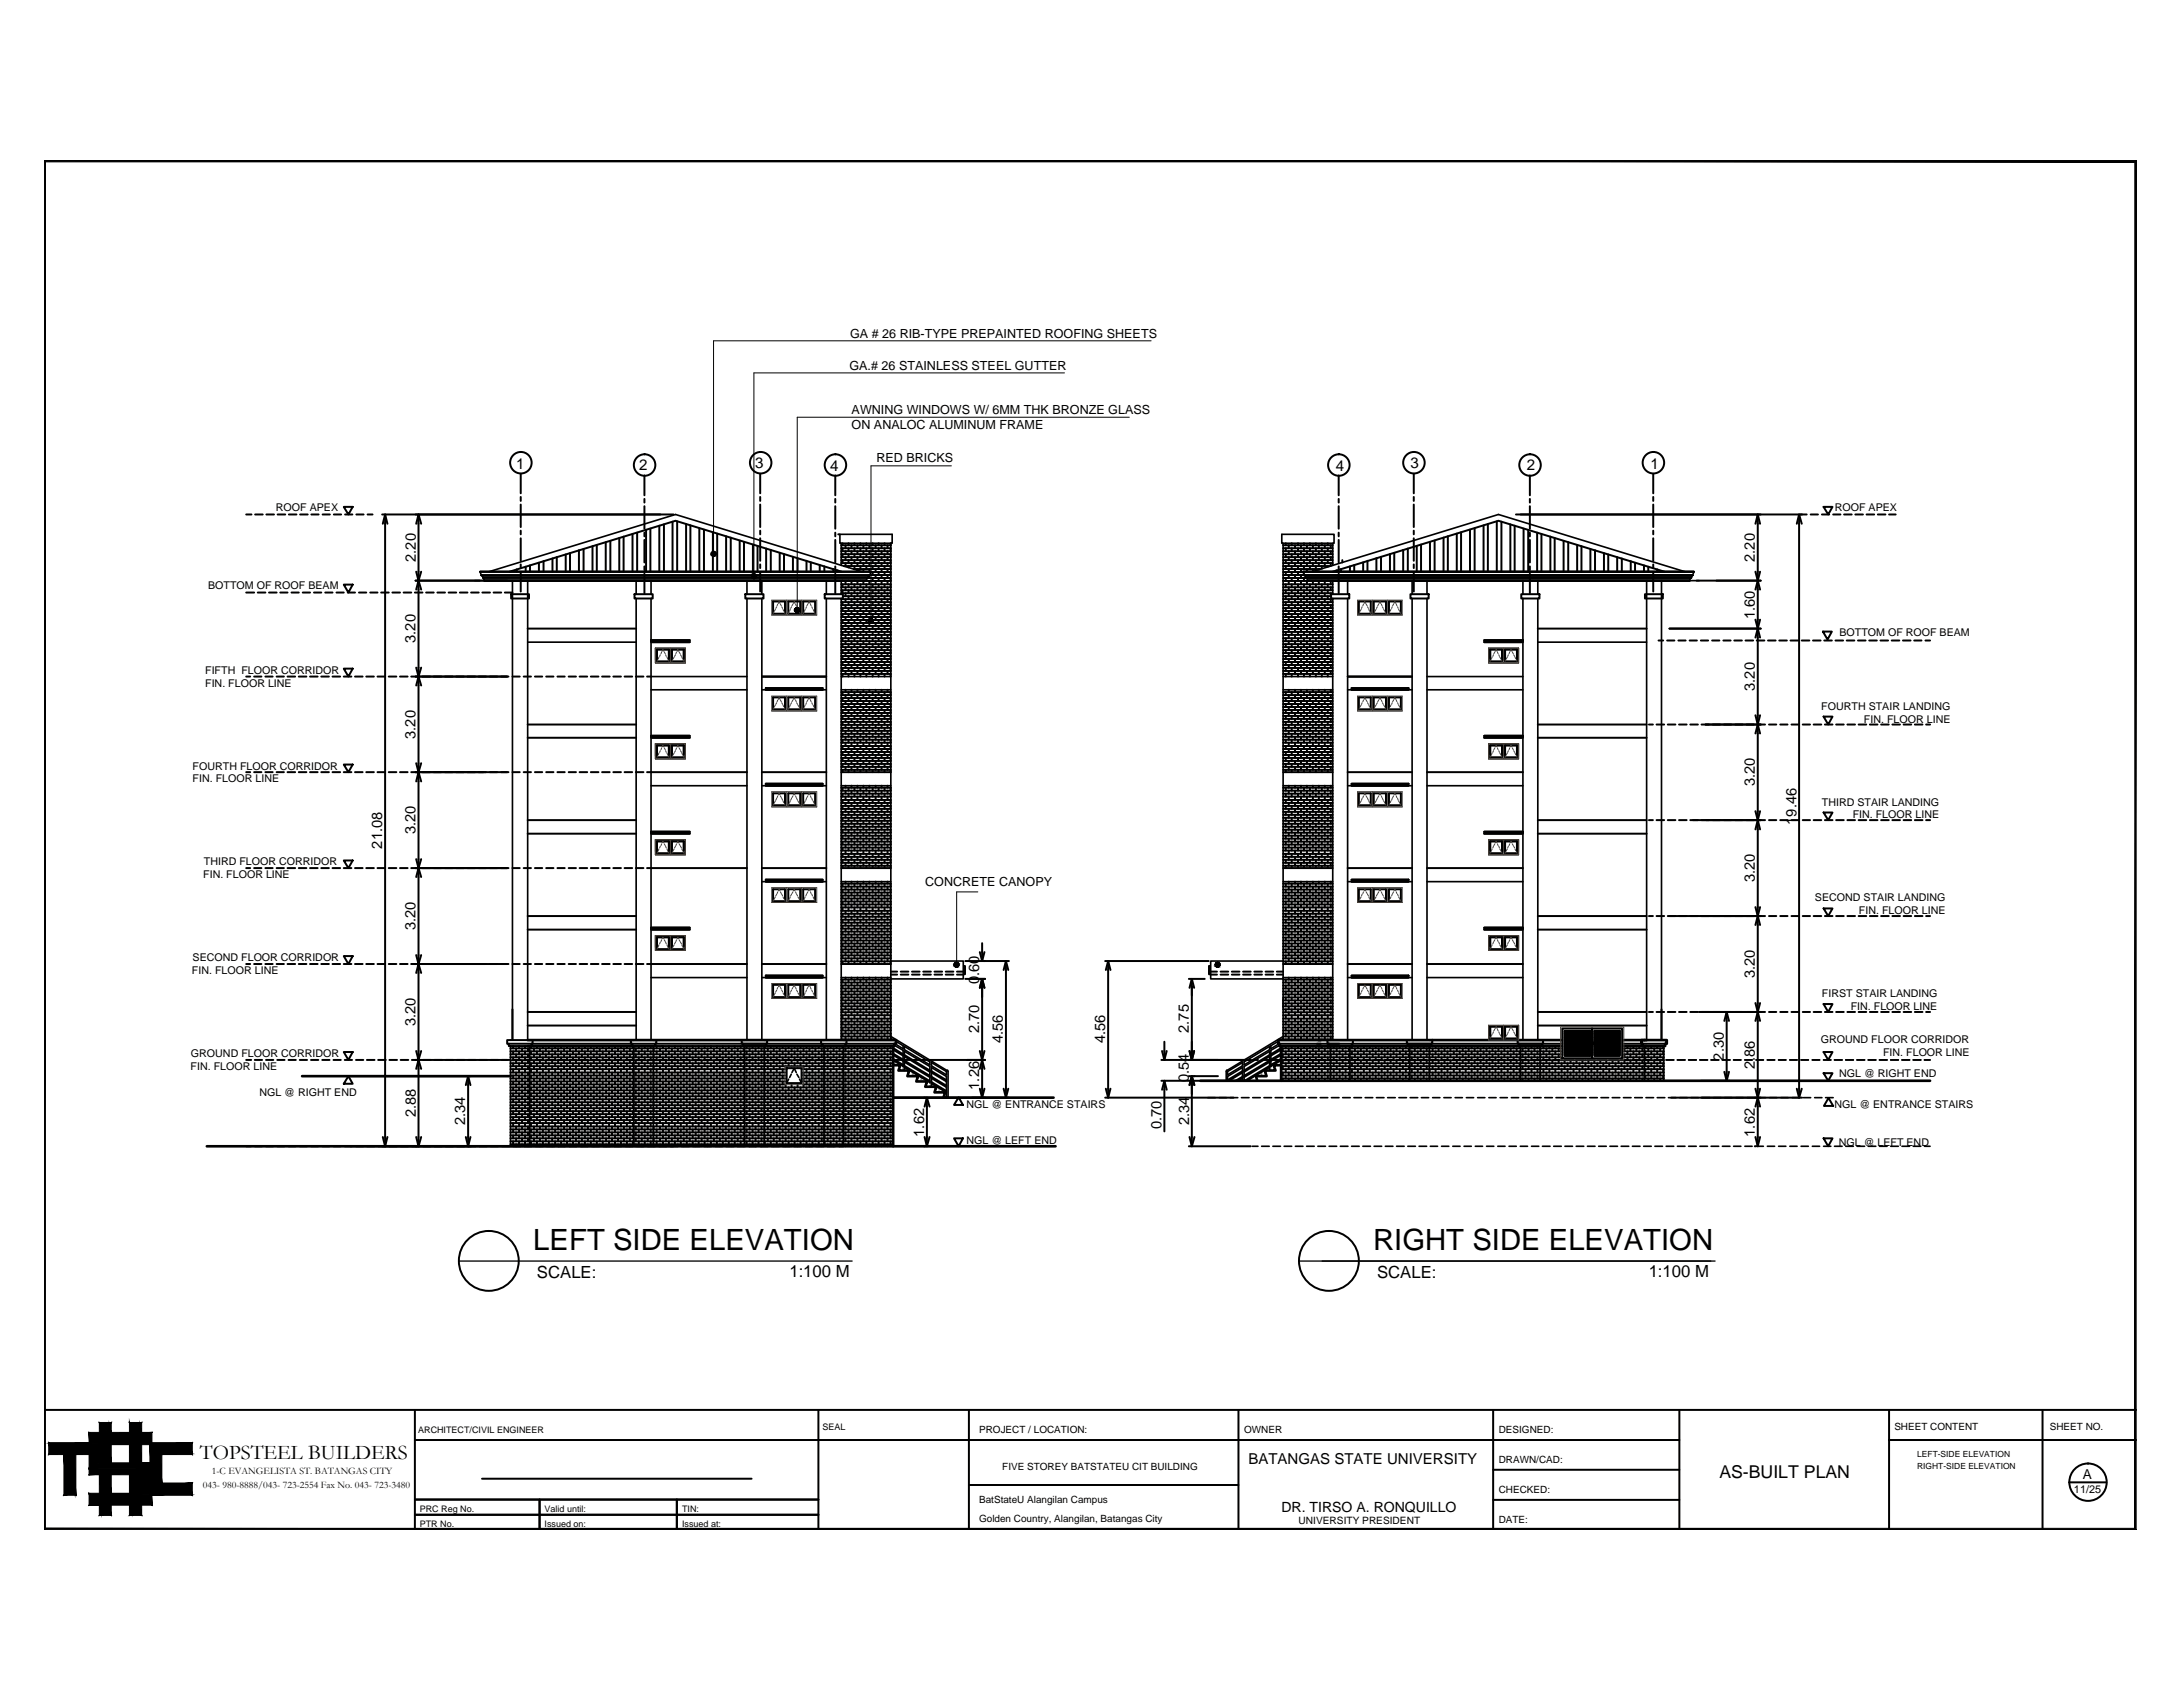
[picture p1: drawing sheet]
<svg xmlns="http://www.w3.org/2000/svg" width="279mm" height="216mm" viewBox="0 0 279 216" stroke-linecap="round" stroke-linejoin="round" font-family="sans-serif">
<defs><g id="words">
<g font-size="3.7">
<text x="68.3" y="160">LEFT SIDE ELEVATION</text>
<text x="175.7" y="160">RIGHT SIDE ELEVATION</text>
</g>
<text font-size="2.7" x="25.6" y="186.7">TOPSTEEL BUILDERS</text>
<text font-size="2.3" x="220.1" y="189.1">AS-BUILT PLAN</text>
<g font-size="2.1">
<text x="68.7" y="163.5">SCALE:</text>
<text x="101" y="163.5">1:100 M</text>
<text x="176.2" y="163.5">SCALE:</text>
<text x="211" y="163.5">1:100 M</text>
</g>
<g font-size="1.9">
<text x="96.7" y="59.8">3</text>
<text x="180.5" y="59.8">3</text>
<text x="66.1" y="60">1</text>
<text x="81.8" y="60.1">2</text>
<text x="106.3" y="60.3">4</text>
<text x="171" y="60.3">4</text>
<text x="195.4" y="60.1">2</text>
<text x="211.3" y="60">1</text>
<text x="53.2" y="71.9" transform="rotate(-90 53.2 71.9)">2.20</text>
<text x="224.6" y="71.9" transform="rotate(-90 224.6 71.9)">2.20</text>
<text x="53.2" y="82.3" transform="rotate(-90 53.2 82.3)">3.20</text>
<text x="224.6" y="79.3" transform="rotate(-90 224.6 79.3)">1.60</text>
<text x="224.6" y="88.4" transform="rotate(-90 224.6 88.4)">3.20</text>
<text x="53.2" y="94.5" transform="rotate(-90 53.2 94.5)">3.20</text>
<text x="224.6" y="100.6" transform="rotate(-90 224.6 100.6)">3.20</text>
<text x="53.2" y="106.8" transform="rotate(-90 53.2 106.8)">3.20</text>
<text x="229.9" y="105.6" transform="rotate(-90 229.9 105.6)">19.46</text>
<text x="48.9" y="108.6" transform="rotate(-90 48.9 108.6)">21.08</text>
<text x="224.6" y="112.9" transform="rotate(-90 224.6 112.9)">3.20</text>
<text x="53.2" y="119.1" transform="rotate(-90 53.2 119.1)">3.20</text>
<text x="125.3" y="126" transform="rotate(-90 125.3 126)">0.60</text>
<text x="224.6" y="125.2" transform="rotate(-90 224.6 125.2)">3.20</text>
<text x="53.2" y="131.3" transform="rotate(-90 53.2 131.3)">3.20</text>
<text x="125.3" y="132.3" transform="rotate(-90 125.3 132.3)">2.70</text>
<text x="128.4" y="133.5" transform="rotate(-90 128.4 133.5)">4.56</text>
<text x="141.4" y="133.5" transform="rotate(-90 141.4 133.5)">4.56</text>
<text x="152.2" y="132.2" transform="rotate(-90 152.2 132.2)">2.75</text>
<text x="220.6" y="135.7" transform="rotate(-90 220.6 135.7)">2.30</text>
<text x="224.6" y="136.8" transform="rotate(-90 224.6 136.8)">2.86</text>
<text x="53.2" y="143" transform="rotate(-90 53.2 143)">2.88</text>
<text x="59.5" y="144" transform="rotate(-90 59.5 144)">2.34</text>
<text x="125.3" y="139.5" transform="rotate(-90 125.3 139.5)">1.26</text>
<text x="152.2" y="138.5" transform="rotate(-90 152.2 138.5)">0.54</text>
<text x="152.2" y="144" transform="rotate(-90 152.2 144)">2.34</text>
<text x="118.3" y="145.5" transform="rotate(-90 118.3 145.5)">1.62</text>
<text x="148.6" y="144.5" transform="rotate(-90 148.6 144.5)">0.70</text>
<text x="224.6" y="145.5" transform="rotate(-90 224.6 145.5)">1.62</text>
<text x="159.8" y="187.4">BATANGAS STATE UNIVERSITY</text>
</g>
<text font-size="1.8" x="164" y="193.5">DR. TIRSO A. RONQUILLO</text>
<text font-size="1.7" x="266.6" y="189.3">A</text>
<g font-size="1.6">
<text x="108.7" y="47.3">GA.# 26 STAINLESS STEEL GUTTER</text>
<text x="108.8" y="43.2">GA # 26 RIB-TYPE PREPAINTED ROOFING SHEETS</text>
<text x="109" y="53">AWNING WINDOWS W/ 6MM THK BRONZE GLASS</text>
<text x="109" y="54.9">ON ANALOC ALUMINUM FRAME</text>
<text x="112.2" y="59.2">RED BRICKS</text>
<text x="118.4" y="113.3">CONCRETE CANOPY</text>
</g>
<g font-size="1.4">
<text x="35.3" y="65.4">ROOF APEX</text>
<text x="234.8" y="65.4">ROOF APEX</text>
<text x="26.6" y="75.3">BOTTOM OF ROOF BEAM</text>
<text x="235.4" y="81.4">BOTTOM OF ROOF BEAM</text>
<text x="26.3" y="86.2">FIFTH FLOOR CORRIDOR</text>
<text x="26.3" y="87.9">FIN. FLOOR LINE</text>
<text x="233.1" y="90.9">FOURTH STAIR LANDING</text>
<text x="238.6" y="92.5">FIN. FLOOR LINE</text>
<text x="24.7" y="98.5">FOURTH FLOOR CORRIDOR</text>
<text x="24.7" y="100.1">FIN. FLOOR LINE</text>
<text x="233.2" y="103.1">THIRD STAIR LANDING</text>
<text x="237.1" y="104.7">FIN. FLOOR LINE</text>
<text x="26" y="112.4">FIN. FLOOR LINE</text>
<text x="26.1" y="110.8">THIRD FLOOR CORRIDOR</text>
<text x="232.3" y="115.4">SECOND STAIR LANDING</text>
<text x="237.9" y="117">FIN. FLOOR LINE</text>
<text x="24.6" y="124.6">FIN. FLOOR LINE</text>
<text x="24.7" y="123">SECOND FLOOR CORRIDOR</text>
<text x="233.2" y="127.6">FIRST STAIR LANDING</text>
<text x="236.9" y="129.3">FIN. FLOOR LINE</text>
<text x="24.4" y="137">FIN. FLOOR LINE</text>
<text x="24.4" y="135.3">GROUND FLOOR CORRIDOR</text>
<text x="233.1" y="133.5">GROUND FLOOR CORRIDOR</text>
<text x="235.4" y="137.9">NGL @ RIGHT END</text>
<text x="241" y="135.1">FIN. FLOOR LINE</text>
<text x="33.2" y="140.2">NGL @ RIGHT END</text>
<text x="123.7" y="141.8">NGL @ ENTRANCE STAIRS</text>
<text x="234.8" y="141.8">NGL @ ENTRANCE STAIRS</text>
<text x="123.7" y="146.4">NGL @ LEFT END</text>
<text x="235.3" y="146.6">NGL @ LEFT END</text>
<text x="265.4" y="191.1">11/25</text>
</g>
<g font-size="1.3">
<text x="125.3" y="183.4">PROJECT / LOCATION:</text>
<text x="159.2" y="183.4">OWNER</text>
<text x="191.8" y="183.4">DESIGNED:</text>
<text x="242.5" y="183.1">SHEET CONTENT</text>
<text x="262.4" y="183.1">SHEET NO.</text>
<text x="26" y="190.4">043- 980-8888/043- 723-2554 Fax No. 043- 723-3480</text>
<text x="27.1" y="188.7">1-C EVANGELISTA ST. BATANGAS CITY</text>
<text x="128.3" y="188.2">FIVE STOREY BATSTATEU CIT BUILDING</text>
<text x="191.8" y="191.1">CHECKED:</text>
<text x="191.8" y="187.3">DRAWN/CAD:</text>
<text x="125.3" y="192.3">BatStateU Alangilan Campus</text>
<text x="125.3" y="194.8">Golden Country, Alangilan, Batangas City</text>
<text x="166.2" y="195">UNIVERSITY PRESIDENT</text>
<text x="191.8" y="194.9">DATE:</text>
</g>
<g font-size="1.2">
<text x="53.5" y="183.4">ARCHITECT/CIVIL ENGINEER</text>
<text x="105.3" y="183">SEAL</text>
<text x="53.7" y="195.4">PTR No.</text>
<text x="53.7" y="193.6">PRC Reg No.</text>
<text x="69.7" y="195.4">Issued on:</text>
<text x="69.7" y="193.6">Valid until:</text>
<text x="87.3" y="193.6">TIN:</text>
<text x="87.3" y="195.4">Issued at:</text>
</g>
<g font-size="1.1">
<text x="245.4" y="186.5">LEFT-SIDE ELEVATION</text>
<text x="245.4" y="188">RIGHT-SIDE ELEVATION</text>
</g>
<g font-size=".5">
<text x="114.4" y="136.2">6</text>
<text x="115.5" y="136.9">5</text>
<text x="116.7" y="137.6">4</text>
<text x="161.3" y="137.6">4</text>
<text x="162.5" y="136.9">5</text>
<text x="117.8" y="138.3">3</text>
<text x="119" y="139">2</text>
<text x="120.1" y="139.7">1</text>
</g>
</g></defs>
<!-- layer: 0.3 -->
<g fill="none" stroke="#000" stroke-width=".25">
<path d="M44 64.9h1.1l-.5 .9zM44 74.8h1.1l-.5 1zM107.3 68.4h.1M107.7 69.8h6.3M107.7 70.2h6.3M107.7 70.5h6.3M107.7 70.9h6.3M107.7 71.3h6.3M107.7 71.7h6.3M107.7 72.1h6.3M107.7 74.4h6.3M107.7 74.8h6.3"/>
<path d="M107.7 75.2h6.3M107.7 75.5h6.3M107.7 75.9h6.3M107.7 76.7h6.3M107.7 77.1h6.3M107.7 77.4h6.3M107.7 77.8h6.3M107.7 78.2h6.3M107.7 78.6h6.3M107.7 79h6.3M107.7 79.7h3.6v.4M107.7 79.3h3.4"/>
<path d="M107.8 69.5v.3M107.8 70.2v.3M107.8 70.9v.4M107.8 71.7v.4M107.8 74.3v.1M107.8 74.8v.4M107.8 75.5v.4M107.8 76.6v.1M107.8 77.1v.3M107.8 77.8v.4M107.8 78.6v.4M107.8 79.3v.4"/>
<path d="M107.9 76.3h6.1M108 72.4h6M108.2 69.8v.4M108.2 70.5v.4M108.2 71.3v.4M108.2 72.1v.3M108.2 74.4v.4M108.2 75.2v.3M108.2 75.9v.4M108.2 76.7v.4M108.2 77.4v.4M108.2 78.2v.4"/>
<path d="M108.2 79v.3M108.2 79.7v.4M108.6 69.5v.3M108.6 70.2v.3M108.6 70.9v.4M108.6 71.7v.4M108.6 72.4v.2M108.6 74.3v.1M108.6 74.8v.4M108.6 75.5v.4M108.6 76.3v.4M108.6 77.1v.3"/>
<path d="M108.6 77.8v.4M108.6 78.6v.4M108.6 79.3v.4M109 69.8v.4M109 70.5v.4M109 71.3v.4M109 72.1v.3M109 74.4v.4M109 75.2v.3M109 75.9v.4M109 76.7v.4M109 77.4v.4"/>
<path d="M109 78.2v.4M109 79v.3M109 79.7v.4M109.3 72.8h4.7M109.4 69.5v.3M109.4 70.2v.3M109.4 70.9v.4M109.4 71.7v.4M109.4 72.4v.4M109.4 74.3v.1M109.4 74.8v.4M109.4 75.5v.4"/>
<path d="M109.4 76.3v.4M109.4 77.1v.3M109.4 77.8v.4M109.4 78.6v.4M109.4 79.3v.4M109.7 69.8v.4M109.7 70.5v.4M109.7 71.3v.4M109.7 72.1v.3M109.7 72.8v.2M109.7 74.4v.4M109.7 75.2v.3"/>
<path d="M109.7 75.9v.4M109.7 76.7v.4M109.7 77.4v.4M109.7 78.2v.4M109.7 79v.3M109.7 79.7v.4M110.1 69.5v.3M110.1 70.2v.3M110.1 70.9v.4M110.1 71.7v.4M110.1 72.4v.4M110.1 74.3v.1"/>
<path d="M110.1 74.8v.4M110.1 75.5v.4M110.1 76.3v.4M110.1 77.1v.3M110.1 77.8v.4M110.1 78.6v.4M110.1 79.3v.4M110.5 69.8v.4M110.5 70.5v.4M110.5 71.3v.4M110.5 72.1v.3M110.5 72.8v.4"/>
<path d="M110.5 74.4v.4M110.5 75.2v.3M110.5 75.9v.4M110.5 76.7v.4M110.5 77.4v.4M110.5 78.2v.4M110.5 79v.3M110.5 79.7v.4M110.9 69.5v.3M110.9 70.2v.3M110.9 70.9v.4M110.9 71.7v.4"/>
<path d="M110.9 72.4v.4M110.9 74.3v.1M110.9 74.8v.4M110.9 75.5v.4M110.9 76.3v.4M110.9 77.1v.3M110.9 77.8v.4M110.9 78.6v.4M110.9 79.3v.4M111 74h3M111.3 69.8v.4M111.3 70.5v.4"/>
<path d="M111.3 71.3v.4M111.3 72.1v.3M111.3 72.8v.4M111.3 73.6v.4M111.3 74.4v.4M111.3 75.2v.3M111.3 75.9v.4M111.3 76.7v.4M111.3 77.4v.4M111.3 78.2v.4M111.3 79v.2M111.3 73.6h2.7"/>
<path d="M111.4 73.2h2.6M111.6 79.7h2.4M111.7 69.5v.3M111.7 70.2v.3M111.7 70.9v.4M111.7 71.7v.4M111.7 72.4v.4M111.7 73.2v.4M111.7 74v.4M111.7 74.8v.4M111.7 75.5v.4M111.7 76.3v.4"/>
<path d="M111.7 77.1v.3M111.7 77.8v.4M111.7 78.6v.4M111.7 79.7h.1M111.7 79.3h2.3M112.1 69.8v.4M112.1 70.5v.4M112.1 71.3v.4M112.1 72.1v.3M112.1 72.8v.4M112.1 73.6v.4M112.1 74.4v.4"/>
<path d="M112.1 75.2v.3M112.1 75.9v.4M112.1 76.7v.4M112.1 77.4v.4M112.1 78.2v.4M112.1 79v.3M112.1 79.7v.4M112.5 69.5v.3M112.5 70.2v.3M112.5 70.9v.4M112.5 71.7v.4M112.5 72.4v.4"/>
<path d="M112.5 73.2v.4M112.5 74v.4M112.5 74.8v.4M112.5 75.5v.4M112.5 76.3v.4M112.5 77.1v.3M112.5 77.8v.4M112.5 78.6v.4M112.5 79.3v.4M112.8 69.8v.4M112.8 70.5v.4M112.8 71.3v.4"/>
<path d="M112.8 72.1v.3M112.8 72.8v.4M112.8 73.6v.4M112.8 74.4v.4M112.8 75.2v.3M112.8 75.9v.4M112.8 76.7v.4M112.8 77.4v.4M112.8 78.2v.4M112.8 79v.3M112.8 79.7v.4M113.2 69.5v.3"/>
<path d="M113.2 70.2v.3M113.2 70.9v.4M113.2 71.7v.4M113.2 72.4v.4M113.2 73.2v.4M113.2 74v.4M113.2 74.8v.4M113.2 75.5v.4M113.2 76.3v.4M113.2 77.1v.3M113.2 77.8v.4M113.2 78.6v.4"/>
<path d="M113.2 79.3v.4M113.6 69.8v.4M113.6 70.5v.4M113.6 71.3v.4M113.6 72.1v.3M113.6 72.8v.4M113.6 73.6v.4M113.6 74.4v.4M113.6 75.2v.3M113.6 75.9v.4M113.6 76.7v.4M113.6 77.4v.4"/>
<path d="M113.6 78.2v.4M113.6 79v.3M113.6 79.7v.4M114 69.5v.3M114 70.2v.3M114 70.9v.4M114 71.7v.4M114 72.4v.4M114 73.2v.4M114 74v.4M114 74.8v.4M114 75.5v.4"/>
<path d="M114 76.3v.4M114 77.1v.3M114 77.8v.4M114 78.6v.4M114 79.3v.4M164.2 79.3h6.4M164.2 79.7h6.4M164.2 69.8h6.4M164.2 70.2h6.4M164.2 70.5h6.4M164.2 70.9h6.4M164.2 71.3h6.4"/>
<path d="M164.2 71.7h6.4M164.2 72.1h6.4M164.2 72.4h6M164.2 72.8h4.8M164.2 73.2h2.6M164.2 73.6h2.7M164.2 74h3M164.2 74.4h6.4M164.2 74.8h6.4M164.2 75.2h6.4M164.2 75.5h6.4M164.2 75.9h6.4"/>
<path d="M164.2 76.3h6.2M164.2 76.7h6.4M164.2 77.1h6.4M164.2 77.4h6.4M164.2 77.8h6.4M164.2 78.2h6.4M164.2 78.6h6.4M164.2 79h6.4M164.6 69.5v.3M164.6 70.2v.3M164.6 70.9v.4M164.6 71.7v.4"/>
<path d="M164.6 72.4v.4M164.6 73.2v.4M164.6 74v.4M164.6 74.8v.4M164.6 75.5v.4M164.6 76.3v.4M164.6 77.1v.3M164.6 77.8v.4M164.6 78.6v.4M164.6 79.3v.4M164.9 69.8v.4M164.9 70.5v.4"/>
<path d="M164.9 71.3v.4M164.9 72.1v.3M164.9 72.8v.4M164.9 73.6v.4M164.9 74.4v.4M164.9 75.2v.3M164.9 75.9v.4M164.9 76.7v.4M164.9 77.4v.4M164.9 78.2v.4M164.9 79v.3M164.9 79.7v.4"/>
<path d="M165.3 69.5v.3M165.3 70.2v.3M165.3 70.9v.4M165.3 71.7v.4M165.3 72.4v.4M165.3 73.2v.4M165.3 74v.4M165.3 74.8v.4M165.3 75.5v.4M165.3 76.3v.4M165.3 77.1v.3M165.3 77.8v.4"/>
<path d="M165.3 78.6v.4M165.3 79.3v.4M165.7 69.8v.4M165.7 70.5v.4M165.7 71.3v.4M165.7 72.1v.3M165.7 72.8v.4M165.7 73.6v.4M165.7 74.4v.4M165.7 75.2v.3M165.7 75.9v.4M165.7 76.7v.4"/>
<path d="M165.7 77.4v.4M165.7 78.2v.4M165.7 79v.3M165.7 79.7v.4M166.1 69.5v.3M166.1 70.2v.3M166.1 70.9v.4M166.1 71.7v.4M166.1 72.4v.4M166.1 73.2v.4M166.1 74v.4M166.1 74.8v.4"/>
<path d="M166.1 75.5v.4M166.1 76.3v.4M166.1 77.1v.3M166.1 77.8v.4M166.1 78.6v.4M166.1 79.3v.4M166.5 69.8v.4M166.5 70.5v.4M166.5 71.3v.4M166.5 72.1v.3M166.5 72.8v.4M166.5 73.6v.4"/>
<path d="M166.5 74.4v.4M166.5 75.2v.3M166.5 75.9v.4M166.5 76.7v.4M166.5 77.4v.4M166.5 78.2v.4M166.5 79v.3M166.5 79.7v.4M166.9 69.5v.3M166.9 70.2v.3M166.9 70.9v.4M166.9 71.7v.4"/>
<path d="M166.9 72.4v.4M166.9 73.4v.2M166.9 74v.4M166.9 74.8v.4M166.9 75.5v.4M166.9 76.3v.4M166.9 77.1v.3M166.9 77.8v.4M166.9 78.6v.4M166.9 79.3v.4M167.3 69.8v.4M167.3 70.5v.4"/>
<path d="M167.3 71.3v.4M167.3 72.1v.3M167.3 72.8v.4M167.3 74.4v.4M167.3 75.2v.3M167.3 75.9v.4M167.3 76.7v.4M167.3 77.4v.4M167.3 78.2v.4M167.3 79v.3M167.3 79.7v.4M167.7 69.5v.3"/>
<path d="M167.7 70.2v.3M167.7 70.9v.4M167.7 71.7v.4M167.7 72.4v.4M167.7 74.3v.1M167.7 74.8v.4M167.7 75.5v.4M167.7 76.3v.4M167.7 77.1v.3M167.7 77.8v.4M167.7 78.6v.4M167.7 79.3v.4"/>
<path d="M168 69.8v.4M168 70.5v.4M168 71.3v.4M168 72.1v.3M168 72.8v.3M168 74.4v.4M168 75.2v.3M168 75.9v.4M168 76.7v.4M168 77.4v.4M168 78.2v.4M168 79v.3"/>
<path d="M168 79.7v.4M168.4 69.5v.3M168.4 70.2v.3M168.4 70.9v.4M168.4 71.7v.4M168.4 72.4v.4M168.4 74.3v.1M168.4 74.8v.4M168.4 75.5v.4M168.4 76.3v.4M168.4 77.1v.3M168.4 77.8v.4"/>
<path d="M168.4 78.6v.4M168.4 79.3v.4M168.8 69.8v.4M168.8 70.5v.4M168.8 71.3v.4M168.8 72.1v.3M168.8 72.8v.1M168.8 74.4v.4M168.8 75.2v.3M168.8 75.9v.4M168.8 76.7v.4M168.8 77.4v.4"/>
<path d="M168.8 78.2v.4M168.8 79v.3M168.8 79.7v.4M169.2 69.5v.3M169.2 70.2v.3M169.2 70.9v.4M169.2 71.7v.4M169.2 72.4v.4M169.2 74.3v.1M169.2 74.8v.4M169.2 75.5v.4M169.2 76.3v.4"/>
<path d="M169.2 77.1v.3M169.2 77.8v.4M169.2 78.6v.4M169.2 79.3v.4M169.6 69.8v.4M169.6 70.5v.4M169.6 71.3v.4M169.6 72.1v.3M169.6 74.4v.4M169.6 75.2v.3M169.6 75.9v.4M169.6 76.7v.4"/>
<path d="M169.6 77.4v.4M169.6 78.2v.4M169.6 79v.3M169.6 79.7v.4M169.9 69.5v.3M169.9 70.2v.3M169.9 70.9v.4M169.9 71.7v.4M169.9 72.4v.1M169.9 74.3v.1M169.9 74.8v.4M169.9 75.5v.4"/>
<path d="M169.9 76.3v.4M169.9 77.1v.3M169.9 77.8v.4M169.9 78.6v.4M169.9 79.3v.4M170.3 69.8v.4M170.3 70.5v.4M170.3 71.3v.4M170.3 72.1v.3M170.3 74.4v.4M170.3 75.2v.3M170.3 75.9v.4"/>
<path d="M170.3 76.7v.4M170.3 77.4v.4M170.3 78.2v.4M170.3 79v.3M170.3 79.7v.4M233.4 64.9h1.1l-.5 .9zM44 85.6h1.1l-.5 1zM44 97.8h1.1l-.5 1zM107.7 80.1h6.3M107.7 80.5h6.3M107.7 80.9h6.3M107.7 81.3h6.3"/>
<path d="M107.7 81.7h6.3M107.7 82.1h6.3M107.7 82.4h6.3M107.7 82.8h6.3M107.7 83.2h6.3M107.7 83.6h6.3M107.7 84h6.3M107.7 84.3h6.3M107.7 84.7h6.3M107.7 85.1h6.3M107.7 85.5h6.3M107.7 85.9h6.3"/>
<path d="M107.7 86.2h6.3M107.7 88.6h6.3M107.7 89h6.3M107.7 89.3h6.3M107.7 89.7h6.3M107.7 90.1h6.3M107.7 90.5h6.3M107.7 90.9h6.3M107.7 91.2h6.3M107.7 91.6h6.3M107.7 92h6.3M107.7 92.4h6.3"/>
<path d="M107.7 92.8h6.3M107.7 93.1h6.3M107.7 93.5h6.3M107.7 93.9h6.3M107.7 94.3h6.3M107.7 94.7h6.3M107.7 95.1h6.3M107.7 95.5h6.3M107.7 95.9h6.3M107.7 96.2h6.3M107.7 96.6h6.3M107.7 97h6.3"/>
<path d="M107.7 97.4h6.3M107.7 97.8h6.3M107.7 98.1h6.3M107.7 98.5h6.3M107.8 80.1v.4M107.8 80.9v.4M107.8 81.7v.4M107.8 82.4v.4M107.8 83.2v.4M107.8 84v.3M107.8 84.7v.4M107.8 85.5v.4"/>
<path d="M107.8 86.2v.4M107.8 88.6v.4M107.8 89.3v.4M107.8 90.1v.4M107.8 90.9v.3M107.8 91.6v.4M107.8 92.4v.4M107.8 93.1v.4M107.8 93.9v.4M107.8 94.7v.4M107.8 95.5v.4M107.8 96.2v.4"/>
<path d="M107.8 97v.4M107.8 97.8v.3M107.8 98.5v.3M108.2 80.5v.4M108.2 81.3v.4M108.2 82.1v.3M108.2 82.8v.4M108.2 83.6v.4M108.2 84.3v.4M108.2 85.1v.4M108.2 85.9v.3M108.2 88.3v.3"/>
<path d="M108.2 89v.3M108.2 89.7v.4M108.2 90.5v.4M108.2 91.2v.4M108.2 92v.4M108.2 92.8v.3M108.2 93.5v.4M108.2 94.3v.4M108.2 95.1v.4M108.2 95.9v.3M108.2 96.6v.4M108.2 97.4v.4"/>
<path d="M108.2 98.1v.4M108.6 80.1v.4M108.6 80.9v.4M108.6 81.7v.4M108.6 82.4v.4M108.6 83.2v.4M108.6 84v.3M108.6 84.7v.4M108.6 85.5v.4M108.6 86.2v.4M108.6 88.6v.4M108.6 89.3v.4"/>
<path d="M108.6 90.1v.4M108.6 90.9v.3M108.6 91.6v.4M108.6 92.4v.4M108.6 93.1v.4M108.6 93.9v.4M108.6 94.7v.4M108.6 95.5v.4M108.6 96.2v.4M108.6 97v.4M108.6 97.8v.3M108.6 98.5v.3"/>
<path d="M109 80.5v.4M109 81.3v.4M109 82.1v.3M109 82.8v.4M109 83.6v.4M109 84.3v.4M109 85.1v.4M109 85.9v.3M109 88.3v.3M109 89v.3M109 89.7v.4M109 90.5v.4"/>
<path d="M109 91.2v.4M109 92v.4M109 92.8v.3M109 93.5v.4M109 94.3v.4M109 95.1v.4M109 95.9v.3M109 96.6v.4M109 97.4v.4M109 98.1v.4M109.4 80.1v.4M109.4 80.9v.4"/>
<path d="M109.4 81.7v.4M109.4 82.4v.4M109.4 83.2v.4M109.4 84v.3M109.4 84.7v.4M109.4 85.5v.4M109.4 86.2v.4M109.4 88.6v.4M109.4 89.3v.4M109.4 90.1v.4M109.4 90.9v.3M109.4 91.6v.4"/>
<path d="M109.4 92.4v.4M109.4 93.1v.4M109.4 93.9v.4M109.4 94.7v.4M109.4 95.5v.4M109.4 96.2v.4M109.4 97v.4M109.4 97.8v.3M109.4 98.5v.3M109.7 80.5v.4M109.7 81.3v.4M109.7 82.1v.3"/>
<path d="M109.7 82.8v.4M109.7 83.6v.4M109.7 84.3v.4M109.7 85.1v.4M109.7 85.9v.3M109.7 88.3v.3M109.7 89v.3M109.7 89.7v.4M109.7 90.5v.4M109.7 91.2v.4M109.7 92v.4M109.7 92.8v.3"/>
<path d="M109.7 93.5v.4M109.7 94.3v.4M109.7 95.1v.4M109.7 95.9v.3M109.7 96.6v.4M109.7 97.4v.4M109.7 98.1v.4M110.1 80.1v.4M110.1 80.9v.4M110.1 81.7v.4M110.1 82.4v.4M110.1 83.2v.4"/>
<path d="M110.1 84v.3M110.1 84.7v.4M110.1 85.5v.4M110.1 86.2v.4M110.1 88.6v.4M110.1 89.3v.4M110.1 90.1v.4M110.1 90.9v.3M110.1 91.6v.4M110.1 92.4v.4M110.1 93.1v.4M110.1 93.9v.4"/>
<path d="M110.1 94.7v.4M110.1 95.5v.4M110.1 96.2v.4M110.1 97v.4M110.1 97.8v.3M110.1 98.5v.3M110.5 80.5v.4M110.5 81.3v.4M110.5 82.1v.3M110.5 82.8v.4M110.5 83.6v.4M110.5 84.3v.4"/>
<path d="M110.5 85.1v.4M110.5 85.9v.3M110.5 88.3v.3M110.5 89v.3M110.5 89.7v.4M110.5 90.5v.4M110.5 91.2v.4M110.5 92v.4M110.5 92.8v.3M110.5 93.5v.4M110.5 94.3v.4M110.5 95.1v.4"/>
<path d="M110.5 95.9v.3M110.5 96.6v.4M110.5 97.4v.4M110.5 98.1v.4M110.9 80.1v.4M110.9 80.9v.4M110.9 81.7v.4M110.9 82.4v.4M110.9 83.2v.4M110.9 84v.3M110.9 84.7v.4M110.9 85.5v.4"/>
<path d="M110.9 86.2v.4M110.9 88.6v.4M110.9 89.3v.4M110.9 90.1v.4M110.9 90.9v.3M110.9 91.6v.4M110.9 92.4v.4M110.9 93.1v.4M110.9 93.9v.4M110.9 94.7v.4M110.9 95.5v.4M110.9 96.2v.4"/>
<path d="M110.9 97v.4M110.9 97.8v.3M110.9 98.5v.3M111.3 80.5v.4M111.3 81.3v.4M111.3 82.1v.3M111.3 82.8v.4M111.3 83.6v.4M111.3 84.3v.4M111.3 85.1v.4M111.3 85.9v.3M111.3 88.3v.3"/>
<path d="M111.3 89v.3M111.3 89.7v.4M111.3 90.5v.4M111.3 91.2v.4M111.3 92v.4M111.3 92.8v.3M111.3 93.5v.4M111.3 94.3v.4M111.3 95.1v.4M111.3 95.9v.3M111.3 96.6v.4M111.3 97.4v.4"/>
<path d="M111.3 98.1v.4M111.7 80.1v.4M111.7 80.9v.4M111.7 81.7v.4M111.7 82.4v.4M111.7 83.2v.4M111.7 84v.3M111.7 84.7v.4M111.7 85.5v.4M111.7 86.2v.4M111.7 88.6v.4M111.7 89.3v.4"/>
<path d="M111.7 90.1v.4M111.7 90.9v.3M111.7 91.6v.4M111.7 92.4v.4M111.7 93.1v.4M111.7 93.9v.4M111.7 94.7v.4M111.7 95.5v.4M111.7 96.2v.4M111.7 97v.4M111.7 97.8v.3M111.7 98.5v.3"/>
<path d="M112.1 80.5v.4M112.1 81.3v.4M112.1 82.1v.3M112.1 82.8v.4M112.1 83.6v.4M112.1 84.3v.4M112.1 85.1v.4M112.1 85.9v.3M112.1 88.3v.3M112.1 89v.3M112.1 89.7v.4M112.1 90.5v.4"/>
<path d="M112.1 91.2v.4M112.1 92v.4M112.1 92.8v.3M112.1 93.5v.4M112.1 94.3v.4M112.1 95.1v.4M112.1 95.9v.3M112.1 96.6v.4M112.1 97.4v.4M112.1 98.1v.4M112.5 80.1v.4M112.5 80.9v.4"/>
<path d="M112.5 81.7v.4M112.5 82.4v.4M112.5 83.2v.4M112.5 84v.3M112.5 84.7v.4M112.5 85.5v.4M112.5 86.2v.4M112.5 88.6v.4M112.5 89.3v.4M112.5 90.1v.4M112.5 90.9v.3M112.5 91.6v.4"/>
<path d="M112.5 92.4v.4M112.5 93.1v.4M112.5 93.9v.4M112.5 94.7v.4M112.5 95.5v.4M112.5 96.2v.4M112.5 97v.4M112.5 97.8v.3M112.5 98.5v.3M112.8 80.5v.4M112.8 81.3v.4M112.8 82.1v.3"/>
<path d="M112.8 82.8v.4M112.8 83.6v.4M112.8 84.3v.4M112.8 85.1v.4M112.8 85.9v.3M112.8 88.3v.3M112.8 89v.3M112.8 89.7v.4M112.8 90.5v.4M112.8 91.2v.4M112.8 92v.4M112.8 92.8v.3"/>
<path d="M112.8 93.5v.4M112.8 94.3v.4M112.8 95.1v.4M112.8 95.9v.3M112.8 96.6v.4M112.8 97.4v.4M112.8 98.1v.4M113.2 80.1v.4M113.2 80.9v.4M113.2 81.7v.4M113.2 82.4v.4M113.2 83.2v.4"/>
<path d="M113.2 84v.3M113.2 84.7v.4M113.2 85.5v.4M113.2 86.2v.4M113.2 88.6v.4M113.2 89.3v.4M113.2 90.1v.4M113.2 90.9v.3M113.2 91.6v.4M113.2 92.4v.4M113.2 93.1v.4M113.2 93.9v.4"/>
<path d="M113.2 94.7v.4M113.2 95.5v.4M113.2 96.2v.4M113.2 97v.4M113.2 97.8v.3M113.2 98.5v.3M113.6 80.5v.4M113.6 81.3v.4M113.6 82.1v.3M113.6 82.8v.4M113.6 83.6v.4M113.6 84.3v.4"/>
<path d="M113.6 85.1v.4M113.6 85.9v.3M113.6 88.3v.3M113.6 89v.3M113.6 89.7v.4M113.6 90.5v.4M113.6 91.2v.4M113.6 92v.4M113.6 92.8v.3M113.6 93.5v.4M113.6 94.3v.4M113.6 95.1v.4"/>
<path d="M113.6 95.9v.3M113.6 96.6v.4M113.6 97.4v.4M113.6 98.1v.4M114 80.1v.4M114 80.9v.4M114 81.7v.4M114 82.4v.4M114 83.2v.4M114 84v.3M114 84.7v.4M114 85.5v.4"/>
<path d="M114 86.2v.4M114 88.6v.4M114 89.3v.4M114 90.1v.4M114 90.9v.3M114 91.6v.4M114 92.4v.4M114 93.1v.4M114 93.9v.4M114 94.7v.4M114 95.5v.4M114 96.2v.4"/>
<path d="M114 97v.4M114 97.8v.3M114 98.5v.3M164.2 80.1h6.4M164.2 80.5h6.4M164.2 80.9h6.4M164.2 81.3h6.4M164.2 81.7h6.4M164.2 82.1h6.4M164.2 82.4h6.4M164.2 82.8h6.4M164.2 83.2h6.4"/>
<path d="M164.2 83.6h6.4M164.2 84h6.4M164.2 84.3h6.4M164.2 84.7h6.4M164.2 85.1h6.4M164.2 85.5h6.4M164.2 85.9h6.4M164.2 86.2h6.4M164.2 88.6h6.4M164.2 89h6.4M164.2 89.3h6.4M164.2 89.7h6.4"/>
<path d="M164.2 90.1h6.4M164.2 90.5h6.4M164.2 90.9h6.4M164.2 91.2h6.4M164.2 91.6h6.4M164.2 92h6.4M164.2 92.4h6.4M164.2 92.8h6.4M164.2 93.1h6.4M164.2 93.5h6.4M164.2 93.9h6.4M164.2 94.3h6.4"/>
<path d="M164.2 94.7h6.4M164.2 95.1h6.4M164.2 95.5h6.4M164.2 95.9h6.4M164.2 96.2h6.4M164.2 96.6h6.4M164.2 97h6.4M164.2 97.4h6.4M164.2 97.8h6.4M164.2 98.1h6.4M164.2 98.5h6.4M164.6 80.1v.4"/>
<path d="M164.6 80.9v.4M164.6 81.7v.4M164.6 82.4v.4M164.6 83.2v.4M164.6 84v.3M164.6 84.7v.4M164.6 85.5v.4M164.6 86.2v.4M164.6 88.6v.4M164.6 89.3v.4M164.6 90.1v.4M164.6 90.9v.3"/>
<path d="M164.6 91.6v.4M164.6 92.4v.4M164.6 93.1v.4M164.6 93.9v.4M164.6 94.7v.4M164.6 95.5v.4M164.6 96.2v.4M164.6 97v.4M164.6 97.8v.3M164.6 98.5v.3M164.9 80.5v.4M164.9 81.3v.4"/>
<path d="M164.9 82.1v.3M164.9 82.8v.4M164.9 83.6v.4M164.9 84.3v.4M164.9 85.1v.4M164.9 85.9v.3M164.9 88.3v.3M164.9 89v.3M164.9 89.7v.4M164.9 90.5v.4M164.9 91.2v.4M164.9 92v.4"/>
<path d="M164.9 92.8v.3M164.9 93.5v.4M164.9 94.3v.4M164.9 95.1v.4M164.9 95.9v.3M164.9 96.6v.4M164.9 97.4v.4M164.9 98.1v.4M165.3 80.1v.4M165.3 80.9v.4M165.3 81.7v.4M165.3 82.4v.4"/>
<path d="M165.3 83.2v.4M165.3 84v.3M165.3 84.7v.4M165.3 85.5v.4M165.3 86.2v.4M165.3 88.6v.4M165.3 89.3v.4M165.3 90.1v.4M165.3 90.9v.3M165.3 91.6v.4M165.3 92.4v.4M165.3 93.1v.4"/>
<path d="M165.3 93.9v.4M165.3 94.7v.4M165.3 95.5v.4M165.3 96.2v.4M165.3 97v.4M165.3 97.8v.3M165.3 98.5v.3M165.7 80.5v.4M165.7 81.3v.4M165.7 82.1v.3M165.7 82.8v.4M165.7 83.6v.4"/>
<path d="M165.7 84.3v.4M165.7 85.1v.4M165.7 85.9v.3M165.7 88.3v.3M165.7 89v.3M165.7 89.7v.4M165.7 90.5v.4M165.7 91.2v.4M165.7 92v.4M165.7 92.8v.3M165.7 93.5v.4M165.7 94.3v.4"/>
<path d="M165.7 95.1v.4M165.7 95.9v.3M165.7 96.6v.4M165.7 97.4v.4M165.7 98.1v.4M166.1 80.1v.4M166.1 80.9v.4M166.1 81.7v.4M166.1 82.4v.4M166.1 83.2v.4M166.1 84v.3M166.1 84.7v.4"/>
<path d="M166.1 85.5v.4M166.1 86.2v.4M166.1 88.6v.4M166.1 89.3v.4M166.1 90.1v.4M166.1 90.9v.3M166.1 91.6v.4M166.1 92.4v.4M166.1 93.1v.4M166.1 93.9v.4M166.1 94.7v.4M166.1 95.5v.4"/>
<path d="M166.1 96.2v.4M166.1 97v.4M166.1 97.8v.3M166.1 98.5v.3M166.5 80.5v.4M166.5 81.3v.4M166.5 82.1v.3M166.5 82.8v.4M166.5 83.6v.4M166.5 84.3v.4M166.5 85.1v.4M166.5 85.9v.3"/>
<path d="M166.5 88.3v.3M166.5 89v.3M166.5 89.7v.4M166.5 90.5v.4M166.5 91.2v.4M166.5 92v.4M166.5 92.8v.3M166.5 93.5v.4M166.5 94.3v.4M166.5 95.1v.4M166.5 95.9v.3M166.5 96.6v.4"/>
<path d="M166.5 97.4v.4M166.5 98.1v.4M166.9 80.1v.4M166.9 80.9v.4M166.9 81.7v.4M166.9 82.4v.4M166.9 83.2v.4M166.9 84v.3M166.9 84.7v.4M166.9 85.5v.4M166.9 86.2v.4M166.9 88.6v.4"/>
<path d="M166.9 89.3v.4M166.9 90.1v.4M166.9 90.9v.3M166.9 91.6v.4M166.9 92.4v.4M166.9 93.1v.4M166.9 93.9v.4M166.9 94.7v.4M166.9 95.5v.4M166.9 96.2v.4M166.9 97v.4M166.9 97.8v.3"/>
<path d="M166.9 98.5v.3M167.3 80.5v.4M167.3 81.3v.4M167.3 82.1v.3M167.3 82.8v.4M167.3 83.6v.4M167.3 84.3v.4M167.3 85.1v.4M167.3 85.9v.3M167.3 88.3v.3M167.3 89v.3M167.3 89.7v.4"/>
<path d="M167.3 90.5v.4M167.3 91.2v.4M167.3 92v.4M167.3 92.8v.3M167.3 93.5v.4M167.3 94.3v.4M167.3 95.1v.4M167.3 95.9v.3M167.3 96.6v.4M167.3 97.4v.4M167.3 98.1v.4M167.7 80.1v.4"/>
<path d="M167.7 80.9v.4M167.7 81.7v.4M167.7 82.4v.4M167.7 83.2v.4M167.7 84v.3M167.7 84.7v.4M167.7 85.5v.4M167.7 86.2v.4M167.7 88.6v.4M167.7 89.3v.4M167.7 90.1v.4M167.7 90.9v.3"/>
<path d="M167.7 91.6v.4M167.7 92.4v.4M167.7 93.1v.4M167.7 93.9v.4M167.7 94.7v.4M167.7 95.5v.4M167.7 96.2v.4M167.7 97v.4M167.7 97.8v.3M167.7 98.5v.3M168 80.5v.4M168 81.3v.4"/>
<path d="M168 82.1v.3M168 82.8v.4M168 83.6v.4M168 84.3v.4M168 85.1v.4M168 85.9v.3M168 88.3v.3M168 89v.3M168 89.7v.4M168 90.5v.4M168 91.2v.4M168 92v.4"/>
<path d="M168 92.8v.3M168 93.5v.4M168 94.3v.4M168 95.1v.4M168 95.9v.3M168 96.6v.4M168 97.4v.4M168 98.1v.4M168.4 80.1v.4M168.4 80.9v.4M168.4 81.7v.4M168.4 82.4v.4"/>
<path d="M168.4 83.2v.4M168.4 84v.3M168.4 84.7v.4M168.4 85.5v.4M168.4 86.2v.4M168.4 88.6v.4M168.4 89.3v.4M168.4 90.1v.4M168.4 90.9v.3M168.4 91.6v.4M168.4 92.4v.4M168.4 93.1v.4"/>
<path d="M168.4 93.9v.4M168.4 94.7v.4M168.4 95.5v.4M168.4 96.2v.4M168.4 97v.4M168.4 97.8v.3M168.4 98.5v.3M168.8 80.5v.4M168.8 81.3v.4M168.8 82.1v.3M168.8 82.8v.4M168.8 83.6v.4"/>
<path d="M168.8 84.3v.4M168.8 85.1v.4M168.8 85.9v.3M168.8 88.3v.3M168.8 89v.3M168.8 89.7v.4M168.8 90.5v.4M168.8 91.2v.4M168.8 92v.4M168.8 92.8v.3M168.8 93.5v.4M168.8 94.3v.4"/>
<path d="M168.8 95.1v.4M168.8 95.9v.3M168.8 96.6v.4M168.8 97.4v.4M168.8 98.1v.4M169.2 80.1v.4M169.2 80.9v.4M169.2 81.7v.4M169.2 82.4v.4M169.2 83.2v.4M169.2 84v.3M169.2 84.7v.4"/>
<path d="M169.2 85.5v.4M169.2 86.2v.4M169.2 88.6v.4M169.2 89.3v.4M169.2 90.1v.4M169.2 90.9v.3M169.2 91.6v.4M169.2 92.4v.4M169.2 93.1v.4M169.2 93.9v.4M169.2 94.7v.4M169.2 95.5v.4"/>
<path d="M169.2 96.2v.4M169.2 97v.4M169.2 97.8v.3M169.2 98.5v.3M169.6 80.5v.4M169.6 81.3v.4M169.6 82.1v.3M169.6 82.8v.4M169.6 83.6v.4M169.6 84.3v.4M169.6 85.1v.4M169.6 85.9v.3"/>
<path d="M169.6 88.3v.3M169.6 89v.3M169.6 89.7v.4M169.6 90.5v.4M169.6 91.2v.4M169.6 92v.4M169.6 92.8v.3M169.6 93.5v.4M169.6 94.3v.4M169.6 95.1v.4M169.6 95.9v.3M169.6 96.6v.4"/>
<path d="M169.6 97.4v.4M169.6 98.1v.4M169.9 80.1v.4M169.9 80.9v.4M169.9 81.7v.4M169.9 82.4v.4M169.9 83.2v.4M169.9 84v.3M169.9 84.7v.4M169.9 85.5v.4M169.9 86.2v.4M169.9 88.6v.4"/>
<path d="M169.9 89.3v.4M169.9 90.1v.4M169.9 90.9v.3M169.9 91.6v.4M169.9 92.4v.4M169.9 93.1v.4M169.9 93.9v.4M169.9 94.7v.4M169.9 95.5v.4M169.9 96.2v.4M169.9 97v.4M169.9 97.8v.3"/>
<path d="M169.9 98.5v.3M170.3 80.5v.4M170.3 81.3v.4M170.3 82.1v.3M170.3 82.8v.4M170.3 83.6v.4M170.3 84.3v.4M170.3 85.1v.4M170.3 85.9v.3M170.3 88.3v.3M170.3 89v.3M170.3 89.7v.4"/>
<path d="M170.3 90.5v.4M170.3 91.2v.4M170.3 92v.4M170.3 92.8v.3M170.3 93.5v.4M170.3 94.3v.4M170.3 95.1v.4M170.3 95.9v.3M170.3 96.6v.4M170.3 97.4v.4M170.3 98.1v.4M233.3 80.8h1.2l-.6 1z"/>
<path d="M233.4 91.7h1.1l-.5 1zM44 110.1h1.1l-.5 1zM107.7 100.8h6.3M107.7 101.2h6.3M107.7 101.6h6.3M107.7 102h6.3M107.7 102.4h6.3M107.7 102.8h6.3M107.7 103.1h6.3M107.7 103.5h6.3M107.7 103.9h6.3M107.7 104.3h6.3"/>
<path d="M107.7 104.7h6.3M107.7 105h6.3M107.7 105.4h6.3M107.7 105.8h6.3M107.7 106.2h6.3M107.7 106.6h6.3M107.7 106.9h6.3M107.7 107.3h6.3M107.7 107.7h6.3M107.7 108.1h6.3M107.7 108.5h6.3M107.7 108.9h6.3"/>
<path d="M107.7 109.3h6.3M107.7 109.7h6.3M107.7 110h6.3M107.7 110.4h6.3M107.7 110.8h6.3M107.7 113.1h6.3M107.7 113.5h6.3M107.7 113.8h6.3M107.7 114.2h6.3M107.7 114.6h6.3M107.7 115h6.3M107.7 115.4h6.3"/>
<path d="M107.7 115.8h6.3M107.7 116.1h6.3M107.7 116.6h6.3M107.7 116.9h6.3M107.7 117.3h6.3M107.7 117.7h6.3M107.7 118.1h6.3M107.7 118.5h6.3M107.7 118.8h6.3M107.7 119.2h6.3M107.7 119.6h6.3M107.7 120h6.3"/>
<path d="M107.8 100.8v.4M107.8 101.6v.4M107.8 102.4v.4M107.8 103.1v.4M107.8 103.9v.4M107.8 104.7v.3M107.8 105.4v.4M107.8 106.2v.4M107.8 106.9v.4M107.8 107.7v.4M107.8 108.5v.4M107.8 109.3v.4"/>
<path d="M107.8 110v.4M107.8 110.8v.3M107.8 113.1v.4M107.8 113.8v.4M107.8 114.6v.4M107.8 115.4v.4M107.8 116.1v.5M107.8 116.9v.4M107.8 117.7v.4M107.8 118.5v.3M107.8 119.2v.4M107.8 120v.4"/>
<path d="M108.2 100.6v.2M108.2 101.2v.4M108.2 102v.4M108.2 102.8v.3M108.2 103.5v.4M108.2 104.3v.4M108.2 105v.4M108.2 105.8v.4M108.2 106.6v.3M108.2 107.3v.4M108.2 108.1v.4M108.2 108.9v.4"/>
<path d="M108.2 109.7v.3M108.2 110.4v.4M108.2 112.8v.3M108.2 113.5v.3M108.2 114.2v.4M108.2 115v.4M108.2 115.8v.3M108.2 116.6v.3M108.2 117.3v.4M108.2 118.1v.4M108.2 118.8v.4M108.2 119.6v.4"/>
<path d="M108.6 100.8v.4M108.6 101.6v.4M108.6 102.4v.4M108.6 103.1v.4M108.6 103.9v.4M108.6 104.7v.3M108.6 105.4v.4M108.6 106.2v.4M108.6 106.9v.4M108.6 107.7v.4M108.6 108.5v.4M108.6 109.3v.4"/>
<path d="M108.6 110v.4M108.6 110.8v.3M108.6 113.1v.4M108.6 113.8v.4M108.6 114.6v.4M108.6 115.4v.4M108.6 116.1v.5M108.6 116.9v.4M108.6 117.7v.4M108.6 118.5v.3M108.6 119.2v.4M108.6 120v.4"/>
<path d="M109 100.6v.2M109 101.2v.4M109 102v.4M109 102.8v.3M109 103.5v.4M109 104.3v.4M109 105v.4M109 105.8v.4M109 106.6v.3M109 107.3v.4M109 108.1v.4M109 108.9v.4"/>
<path d="M109 109.7v.3M109 110.4v.4M109 112.8v.3M109 113.5v.3M109 114.2v.4M109 115v.4M109 115.8v.3M109 116.6v.3M109 117.3v.4M109 118.1v.4M109 118.8v.4M109 119.6v.4"/>
<path d="M109.4 100.8v.4M109.4 101.6v.4M109.4 102.4v.4M109.4 103.1v.4M109.4 103.9v.4M109.4 104.7v.3M109.4 105.4v.4M109.4 106.2v.4M109.4 106.9v.4M109.4 107.7v.4M109.4 108.5v.4M109.4 109.3v.4"/>
<path d="M109.4 110v.4M109.4 110.8v.3M109.4 113.1v.4M109.4 113.8v.4M109.4 114.6v.4M109.4 115.4v.4M109.4 116.1v.5M109.4 116.9v.4M109.4 117.7v.4M109.4 118.5v.3M109.4 119.2v.4M109.4 120v.4"/>
<path d="M109.7 100.6v.2M109.7 101.2v.4M109.7 102v.4M109.7 102.8v.3M109.7 103.5v.4M109.7 104.3v.4M109.7 105v.4M109.7 105.8v.4M109.7 106.6v.3M109.7 107.3v.4M109.7 108.1v.4M109.7 108.9v.4"/>
<path d="M109.7 109.7v.3M109.7 110.4v.4M109.7 112.8v.3M109.7 113.5v.3M109.7 114.2v.4M109.7 115v.4M109.7 115.8v.3M109.7 116.6v.3M109.7 117.3v.4M109.7 118.1v.4M109.7 118.8v.4M109.7 119.6v.4"/>
<path d="M110.1 100.8v.4M110.1 101.6v.4M110.1 102.4v.4M110.1 103.1v.4M110.1 103.9v.4M110.1 104.7v.3M110.1 105.4v.4M110.1 106.2v.4M110.1 106.9v.4M110.1 107.7v.4M110.1 108.5v.4M110.1 109.3v.4"/>
<path d="M110.1 110v.4M110.1 110.8v.3M110.1 113.1v.4M110.1 113.8v.4M110.1 114.6v.4M110.1 115.4v.4M110.1 116.1v.5M110.1 116.9v.4M110.1 117.7v.4M110.1 118.5v.3M110.1 119.2v.4M110.1 120v.4"/>
<path d="M110.5 100.6v.2M110.5 101.2v.4M110.5 102v.4M110.5 102.8v.3M110.5 103.5v.4M110.5 104.3v.4M110.5 105v.4M110.5 105.8v.4M110.5 106.6v.3M110.5 107.3v.4M110.5 108.1v.4M110.5 108.9v.4"/>
<path d="M110.5 109.7v.3M110.5 110.4v.4M110.5 112.8v.3M110.5 113.5v.3M110.5 114.2v.4M110.5 115v.4M110.5 115.8v.3M110.5 116.6v.3M110.5 117.3v.4M110.5 118.1v.4M110.5 118.8v.4M110.5 119.6v.4"/>
<path d="M110.9 100.8v.4M110.9 101.6v.4M110.9 102.4v.4M110.9 103.1v.4M110.9 103.9v.4M110.9 104.7v.3M110.9 105.4v.4M110.9 106.2v.4M110.9 106.9v.4M110.9 107.7v.4M110.9 108.5v.4M110.9 109.3v.4"/>
<path d="M110.9 110v.4M110.9 110.8v.3M110.9 113.1v.4M110.9 113.8v.4M110.9 114.6v.4M110.9 115.4v.4M110.9 116.1v.5M110.9 116.9v.4M110.9 117.7v.4M110.9 118.5v.3M110.9 119.2v.4M110.9 120v.4"/>
<path d="M111.3 100.6v.2M111.3 101.2v.4M111.3 102v.4M111.3 102.8v.3M111.3 103.5v.4M111.3 104.3v.4M111.3 105v.4M111.3 105.8v.4M111.3 106.6v.3M111.3 107.3v.4M111.3 108.1v.4M111.3 108.9v.4"/>
<path d="M111.3 109.7v.3M111.3 110.4v.4M111.3 112.8v.3M111.3 113.5v.3M111.3 114.2v.4M111.3 115v.4M111.3 115.8v.3M111.3 116.6v.3M111.3 117.3v.4M111.3 118.1v.4M111.3 118.8v.4M111.3 119.6v.4"/>
<path d="M111.7 100.8v.4M111.7 101.6v.4M111.7 102.4v.4M111.7 103.1v.4M111.7 103.9v.4M111.7 104.7v.3M111.7 105.4v.4M111.7 106.2v.4M111.7 106.9v.4M111.7 107.7v.4M111.7 108.5v.4M111.7 109.3v.4"/>
<path d="M111.7 110v.4M111.7 110.8v.3M111.7 113.1v.4M111.7 113.8v.4M111.7 114.6v.4M111.7 115.4v.4M111.7 116.1v.5M111.7 116.9v.4M111.7 117.7v.4M111.7 118.5v.3M111.7 119.2v.4M111.7 120v.4"/>
<path d="M112.1 100.6v.2M112.1 101.2v.4M112.1 102v.4M112.1 102.8v.3M112.1 103.5v.4M112.1 104.3v.4M112.1 105v.4M112.1 105.8v.4M112.1 106.6v.3M112.1 107.3v.4M112.1 108.1v.4M112.1 108.9v.4"/>
<path d="M112.1 109.7v.3M112.1 110.4v.4M112.1 112.8v.3M112.1 113.5v.3M112.1 114.2v.4M112.1 115v.4M112.1 115.8v.3M112.1 116.6v.3M112.1 117.3v.4M112.1 118.1v.4M112.1 118.8v.4M112.1 119.6v.4"/>
<path d="M112.5 100.8v.4M112.5 101.6v.4M112.5 102.4v.4M112.5 103.1v.4M112.5 103.9v.4M112.5 104.7v.3M112.5 105.4v.4M112.5 106.2v.4M112.5 106.9v.4M112.5 107.7v.4M112.5 108.5v.4M112.5 109.3v.4"/>
<path d="M112.5 110v.4M112.5 110.8v.3M112.5 113.1v.4M112.5 113.8v.4M112.5 114.6v.4M112.5 115.4v.4M112.5 116.1v.5M112.5 116.9v.4M112.5 117.7v.4M112.5 118.5v.3M112.5 119.2v.4M112.5 120v.4"/>
<path d="M112.8 100.6v.2M112.8 101.2v.4M112.8 102v.4M112.8 102.8v.3M112.8 103.5v.4M112.8 104.3v.4M112.8 105v.4M112.8 105.8v.4M112.8 106.6v.3M112.8 107.3v.4M112.8 108.1v.4M112.8 108.9v.4"/>
<path d="M112.8 109.7v.3M112.8 110.4v.4M112.8 112.8v.3M112.8 113.5v.3M112.8 114.2v.4M112.8 115v.4M112.8 115.8v.3M112.8 116.6v.3M112.8 117.3v.4M112.8 118.1v.4M112.8 118.8v.4M112.8 119.6v.4"/>
<path d="M113.2 100.8v.4M113.2 101.6v.4M113.2 102.4v.4M113.2 103.1v.4M113.2 103.9v.4M113.2 104.7v.3M113.2 105.4v.4M113.2 106.2v.4M113.2 106.9v.4M113.2 107.7v.4M113.2 108.5v.4M113.2 109.3v.4"/>
<path d="M113.2 110v.4M113.2 110.8v.3M113.2 113.1v.4M113.2 113.8v.4M113.2 114.6v.4M113.2 115.4v.4M113.2 116.1v.5M113.2 116.9v.4M113.2 117.7v.4M113.2 118.5v.3M113.2 119.2v.4M113.2 120v.4"/>
<path d="M113.6 100.6v.2M113.6 101.2v.4M113.6 102v.4M113.6 102.8v.3M113.6 103.5v.4M113.6 104.3v.4M113.6 105v.4M113.6 105.8v.4M113.6 106.6v.3M113.6 107.3v.4M113.6 108.1v.4M113.6 108.9v.4"/>
<path d="M113.6 109.7v.3M113.6 110.4v.4M113.6 112.8v.3M113.6 113.5v.3M113.6 114.2v.4M113.6 115v.4M113.6 115.8v.3M113.6 116.6v.3M113.6 117.3v.4M113.6 118.1v.4M113.6 118.8v.4M113.6 119.6v.4"/>
<path d="M114 100.8v.4M114 101.6v.4M114 102.4v.4M114 103.1v.4M114 103.9v.4M114 104.7v.3M114 105.4v.4M114 106.2v.4M114 106.9v.4M114 107.7v.4M114 108.5v.4M114 109.3v.4"/>
<path d="M114 110v.4M114 110.8v.3M114 113.1v.4M114 113.8v.4M114 114.6v.4M114 115.4v.4M114 116.1v.5M114 116.9v.4M114 117.7v.4M114 118.5v.3M114 119.2v.4M114 120v.4"/>
<path d="M164.2 100.8h6.4M164.2 101.2h6.4M164.2 101.6h6.4M164.2 102h6.4M164.2 102.4h6.4M164.2 102.8h6.4M164.2 103.1h6.4M164.2 103.5h6.4M164.2 103.9h6.4M164.2 104.3h6.4M164.2 104.7h6.4M164.2 105h6.4"/>
<path d="M164.2 105.4h6.4M164.2 105.8h6.4M164.2 106.2h6.4M164.2 106.6h6.4M164.2 106.9h6.4M164.2 107.3h6.4M164.2 107.7h6.4M164.2 108.1h6.4M164.2 108.5h6.4M164.2 108.9h6.4M164.2 109.3h6.4M164.2 109.7h6.4"/>
<path d="M164.2 110h6.4M164.2 110.4h6.4M164.2 110.8h6.4M164.2 113.1h6.4M164.2 113.5h6.4M164.2 113.8h6.4M164.2 114.2h6.4M164.2 114.6h6.4M164.2 115h6.4M164.2 115.4h6.4M164.2 115.8h6.4M164.2 116.1h6.4"/>
<path d="M164.2 116.6h6.4M164.2 116.9h6.4M164.2 117.3h6.4M164.2 117.7h6.4M164.2 118.1h6.4M164.2 118.5h6.4M164.2 118.8h6.4M164.2 119.2h6.4M164.2 119.6h6.4M164.2 120h6.4M164.6 100.8v.4M164.6 101.6v.4"/>
<path d="M164.6 102.4v.4M164.6 103.1v.4M164.6 103.9v.4M164.6 104.7v.3M164.6 105.4v.4M164.6 106.2v.4M164.6 106.9v.4M164.6 107.7v.4M164.6 108.5v.4M164.6 109.3v.4M164.6 110v.4M164.6 110.8v.3"/>
<path d="M164.6 113.1v.4M164.6 113.8v.4M164.6 114.6v.4M164.6 115.4v.4M164.6 116.1v.5M164.6 116.9v.4M164.6 117.7v.4M164.6 118.5v.3M164.6 119.2v.4M164.6 120v.4M164.9 100.6v.2M164.9 101.2v.4"/>
<path d="M164.9 102v.4M164.9 102.8v.3M164.9 103.5v.4M164.9 104.3v.4M164.9 105v.4M164.9 105.8v.4M164.9 106.6v.3M164.9 107.3v.4M164.9 108.1v.4M164.9 108.9v.4M164.9 109.7v.3M164.9 110.4v.4"/>
<path d="M164.9 112.8v.3M164.9 113.5v.3M164.9 114.2v.4M164.9 115v.4M164.9 115.8v.3M164.9 116.6v.3M164.9 117.3v.4M164.9 118.1v.4M164.9 118.8v.4M164.9 119.6v.4M165.3 100.8v.4M165.3 101.6v.4"/>
<path d="M165.3 102.4v.4M165.3 103.1v.4M165.3 103.9v.4M165.3 104.7v.3M165.3 105.4v.4M165.3 106.2v.4M165.3 106.9v.4M165.3 107.7v.4M165.3 108.5v.4M165.3 109.3v.4M165.3 110v.4M165.3 110.8v.3"/>
<path d="M165.3 113.1v.4M165.3 113.8v.4M165.3 114.6v.4M165.3 115.4v.4M165.3 116.1v.5M165.3 116.9v.4M165.3 117.7v.4M165.3 118.5v.3M165.3 119.2v.4M165.3 120v.4M165.7 100.6v.2M165.7 101.2v.4"/>
<path d="M165.7 102v.4M165.7 102.8v.3M165.7 103.5v.4M165.7 104.3v.4M165.7 105v.4M165.7 105.8v.4M165.7 106.6v.3M165.7 107.3v.4M165.7 108.1v.4M165.7 108.9v.4M165.7 109.7v.3M165.7 110.4v.4"/>
<path d="M165.7 112.8v.3M165.7 113.5v.3M165.7 114.2v.4M165.7 115v.4M165.7 115.8v.3M165.7 116.6v.3M165.7 117.3v.4M165.7 118.1v.4M165.7 118.8v.4M165.7 119.6v.4M166.1 100.8v.4M166.1 101.6v.4"/>
<path d="M166.1 102.4v.4M166.1 103.1v.4M166.1 103.9v.4M166.1 104.7v.3M166.1 105.4v.4M166.1 106.2v.4M166.1 106.9v.4M166.1 107.7v.4M166.1 108.5v.4M166.1 109.3v.4M166.1 110v.4M166.1 110.8v.3"/>
<path d="M166.1 113.1v.4M166.1 113.8v.4M166.1 114.6v.4M166.1 115.4v.4M166.1 116.1v.5M166.1 116.9v.4M166.1 117.7v.4M166.1 118.5v.3M166.1 119.2v.4M166.1 120v.4M166.5 100.6v.2M166.5 101.2v.4"/>
<path d="M166.5 102v.4M166.5 102.8v.3M166.5 103.5v.4M166.5 104.3v.4M166.5 105v.4M166.5 105.8v.4M166.5 106.6v.3M166.5 107.3v.4M166.5 108.1v.4M166.5 108.9v.4M166.5 109.7v.3M166.5 110.4v.4"/>
<path d="M166.5 112.8v.3M166.5 113.5v.3M166.5 114.2v.4M166.5 115v.4M166.5 115.8v.3M166.5 116.6v.3M166.5 117.3v.4M166.5 118.1v.4M166.5 118.8v.4M166.5 119.6v.4M166.9 100.8v.4M166.9 101.6v.4"/>
<path d="M166.9 102.4v.4M166.9 103.1v.4M166.9 103.9v.4M166.9 104.7v.3M166.9 105.4v.4M166.9 106.2v.4M166.9 106.9v.4M166.9 107.7v.4M166.9 108.5v.4M166.9 109.3v.4M166.9 110v.4M166.9 110.8v.3"/>
<path d="M166.9 113.1v.4M166.9 113.8v.4M166.9 114.6v.4M166.9 115.4v.4M166.9 116.1v.5M166.9 116.9v.4M166.9 117.7v.4M166.9 118.5v.3M166.9 119.2v.4M166.9 120v.4M167.3 100.6v.2M167.3 101.2v.4"/>
<path d="M167.3 102v.4M167.3 102.8v.3M167.3 103.5v.4M167.3 104.3v.4M167.3 105v.4M167.3 105.8v.4M167.3 106.6v.3M167.3 107.3v.4M167.3 108.1v.4M167.3 108.9v.4M167.3 109.7v.3M167.3 110.4v.4"/>
<path d="M167.3 112.8v.3M167.3 113.5v.3M167.3 114.2v.4M167.3 115v.4M167.3 115.8v.3M167.3 116.6v.3M167.3 117.3v.4M167.3 118.1v.4M167.3 118.8v.4M167.3 119.6v.4M167.7 100.8v.4M167.7 101.6v.4"/>
<path d="M167.7 102.4v.4M167.7 103.1v.4M167.7 103.9v.4M167.7 104.7v.3M167.7 105.4v.4M167.7 106.2v.4M167.7 106.9v.4M167.7 107.7v.4M167.7 108.5v.4M167.7 109.3v.4M167.7 110v.4M167.7 110.8v.3"/>
<path d="M167.7 113.1v.4M167.7 113.8v.4M167.7 114.6v.4M167.7 115.4v.4M167.7 116.1v.5M167.7 116.9v.4M167.7 117.7v.4M167.7 118.5v.3M167.7 119.2v.4M167.7 120v.4M168 100.6v.2M168 101.2v.4"/>
<path d="M168 102v.4M168 102.8v.3M168 103.5v.4M168 104.3v.4M168 105v.4M168 105.8v.4M168 106.6v.3M168 107.3v.4M168 108.1v.4M168 108.9v.4M168 109.7v.3M168 110.4v.4"/>
<path d="M168 112.8v.3M168 113.5v.3M168 114.2v.4M168 115v.4M168 115.8v.3M168 116.6v.3M168 117.3v.4M168 118.1v.4M168 118.8v.4M168 119.6v.4M168.4 100.8v.4M168.4 101.6v.4"/>
<path d="M168.4 102.4v.4M168.4 103.1v.4M168.4 103.9v.4M168.4 104.7v.3M168.4 105.4v.4M168.4 106.2v.4M168.4 106.9v.4M168.4 107.7v.4M168.4 108.5v.4M168.4 109.3v.4M168.4 110v.4M168.4 110.8v.3"/>
<path d="M168.4 113.1v.4M168.4 113.8v.4M168.4 114.6v.4M168.4 115.4v.4M168.4 116.1v.5M168.4 116.9v.4M168.4 117.7v.4M168.4 118.5v.3M168.4 119.2v.4M168.4 120v.4M168.8 100.6v.2M168.8 101.2v.4"/>
<path d="M168.8 102v.4M168.8 102.8v.3M168.8 103.5v.4M168.8 104.3v.4M168.8 105v.4M168.8 105.8v.4M168.8 106.6v.3M168.8 107.3v.4M168.8 108.1v.4M168.8 108.9v.4M168.8 109.7v.3M168.8 110.4v.4"/>
<path d="M168.8 112.8v.3M168.8 113.5v.3M168.8 114.2v.4M168.8 115v.4M168.8 115.8v.3M168.8 116.6v.3M168.8 117.3v.4M168.8 118.1v.4M168.8 118.8v.4M168.8 119.6v.4M169.2 100.8v.4M169.2 101.6v.4"/>
<path d="M169.2 102.4v.4M169.2 103.1v.4M169.2 103.9v.4M169.2 104.7v.3M169.2 105.4v.4M169.2 106.2v.4M169.2 106.9v.4M169.2 107.7v.4M169.2 108.5v.4M169.2 109.3v.4M169.2 110v.4M169.2 110.8v.3"/>
<path d="M169.2 113.1v.4M169.2 113.8v.4M169.2 114.6v.4M169.2 115.4v.4M169.2 116.1v.5M169.2 116.9v.4M169.2 117.7v.4M169.2 118.5v.3M169.2 119.2v.4M169.2 120v.4M169.6 100.6v.2M169.6 101.2v.4"/>
<path d="M169.6 102v.4M169.6 102.8v.3M169.6 103.5v.4M169.6 104.3v.4M169.6 105v.4M169.6 105.8v.4M169.6 106.6v.3M169.6 107.3v.4M169.6 108.1v.4M169.6 108.9v.4M169.6 109.7v.3M169.6 110.4v.4"/>
<path d="M169.6 112.8v.3M169.6 113.5v.3M169.6 114.2v.4M169.6 115v.4M169.6 115.8v.3M169.6 116.6v.3M169.6 117.3v.4M169.6 118.1v.4M169.6 118.8v.4M169.6 119.6v.4M169.9 100.8v.4M169.9 101.6v.4"/>
<path d="M169.9 102.4v.4M169.9 103.1v.4M169.9 103.9v.4M169.9 104.7v.3M169.9 105.4v.4M169.9 106.2v.4M169.9 106.9v.4M169.9 107.7v.4M169.9 108.5v.4M169.9 109.3v.4M169.9 110v.4M169.9 110.8v.3"/>
<path d="M169.9 113.1v.4M169.9 113.8v.4M169.9 114.6v.4M169.9 115.4v.4M169.9 116.1v.5M169.9 116.9v.4M169.9 117.7v.4M169.9 118.5v.3M169.9 119.2v.4M169.9 120v.4M170.3 100.6v.2M170.3 101.2v.4"/>
<path d="M170.3 102v.4M170.3 102.8v.3M170.3 103.5v.4M170.3 104.3v.4M170.3 105v.4M170.3 105.8v.4M170.3 106.6v.3M170.3 107.3v.4M170.3 108.1v.4M170.3 108.9v.4M170.3 109.7v.3M170.3 110.4v.4"/>
<path d="M170.3 112.8v.3M170.3 113.5v.3M170.3 114.2v.4M170.3 115v.4M170.3 115.8v.3M170.3 116.6v.3M170.3 117.3v.4M170.3 118.1v.4M170.3 118.8v.4M170.3 119.6v.4M233.4 104h1.1l-.5 1zM233.4 116.3h1.1l-.5 .9z"/>
<path d="M44 122.4h1.1l-.5 1zM44 134.6h1.1l-.5 1.1zM44.6 137.7l.5 1h-1.1zM65.3 134.2h49M65.3 134.5h49M65.3 134.9h49M65.3 135.3h49M65.3 135.7h49M65.3 136.1h49M65.3 136.5h49M65.3 136.8h35.2M65.3 137.3h35.2"/>
<path d="M65.3 137.6h35.2M65.3 138h35.2M65.3 138.4h35.2M65.3 138.8h35.2M65.3 139.2h49M65.3 139.5h49M65.3 139.9h49M65.7 135.3v.4M65.7 133.9v.3M65.7 134.5v.4M65.7 136.1v.4M65.7 136.8v.5"/>
<path d="M65.7 137.6v.4M65.7 138.4v.4M65.7 139.2v.3M65.7 139.9v.4M66.1 134.2v.3M66.1 134.9v.4M66.1 135.7v.4M66.1 136.5v.3M66.1 137.3v.3M66.1 138v.4M66.1 138.8v.4M66.1 139.5v.4"/>
<path d="M66.4 135.3v.4M66.4 133.9v.3M66.4 134.5v.4M66.4 136.1v.4M66.4 136.8v.5M66.4 137.6v.4M66.4 138.4v.4M66.4 139.2v.3M66.4 139.9v.4M66.8 134.2v.3M66.8 134.9v.4M66.8 135.7v.4"/>
<path d="M66.8 136.5v.3M66.8 137.3v.3M66.8 138v.4M66.8 138.8v.4M66.8 139.5v.4M67.2 135.3v.4M67.2 133.9v.3M67.2 134.5v.4M67.2 136.1v.4M67.2 136.8v.5M67.2 137.6v.4M67.2 138.4v.4"/>
<path d="M67.2 139.2v.3M67.2 139.9v.4M67.6 134.2v.3M67.6 134.9v.4M67.6 135.7v.4M67.6 136.5v.3M67.6 137.3v.3M67.6 138v.4M67.6 138.8v.4M67.6 139.5v.4M68 135.3v.4M68 133.9v.3"/>
<path d="M68 134.5v.4M68 136.1v.4M68 136.8v.5M68 137.6v.4M68 138.4v.4M68 139.2v.3M68 139.9v.4M68.3 134.2v.3M68.3 134.9v.4M68.3 135.7v.4M68.3 136.5v.3M68.3 137.3v.3"/>
<path d="M68.3 138v.4M68.3 138.8v.4M68.3 139.5v.4M68.7 135.3v.4M68.7 133.9v.3M68.7 134.5v.4M68.7 136.1v.4M68.7 136.8v.5M68.7 137.6v.4M68.7 138.4v.4M68.7 139.2v.3M68.7 139.9v.4"/>
<path d="M69.1 134.2v.3M69.1 134.9v.4M69.1 135.7v.4M69.1 136.5v.3M69.1 137.3v.3M69.1 138v.4M69.1 138.8v.4M69.1 139.5v.4M69.5 135.3v.4M69.5 133.9v.3M69.5 134.5v.4M69.5 136.1v.4"/>
<path d="M69.5 136.8v.5M69.5 137.6v.4M69.5 138.4v.4M69.5 139.2v.3M69.5 139.9v.4M69.9 134.2v.3M69.9 134.9v.4M69.9 135.7v.4M69.9 136.5v.3M69.9 137.3v.3M69.9 138v.4M69.9 138.8v.4"/>
<path d="M69.9 139.5v.4M70.2 135.3v.4M70.2 133.9v.3M70.2 134.5v.4M70.2 136.1v.4M70.2 136.8v.5M70.2 137.6v.4M70.2 138.4v.4M70.2 139.2v.3M70.2 139.9v.4M70.7 134.2v.3M70.7 134.9v.4"/>
<path d="M70.7 135.7v.4M70.7 136.5v.3M70.7 137.3v.3M70.7 138v.4M70.7 138.8v.4M70.7 139.5v.4M71 135.3v.4M71 133.9v.3M71 134.5v.4M71 136.1v.4M71 136.8v.5M71 137.6v.4"/>
<path d="M71 138.4v.4M71 139.2v.3M71 139.9v.4M71.4 134.2v.3M71.4 134.9v.4M71.4 135.7v.4M71.4 136.5v.3M71.4 137.3v.3M71.4 138v.4M71.4 138.8v.4M71.4 139.5v.4M71.8 135.3v.4"/>
<path d="M71.8 133.9v.3M71.8 134.5v.4M71.8 136.1v.4M71.8 136.8v.5M71.8 137.6v.4M71.8 138.4v.4M71.8 139.2v.3M71.8 139.9v.4M72.2 134.2v.3M72.2 134.9v.4M72.2 135.7v.4M72.2 136.5v.3"/>
<path d="M72.2 137.3v.3M72.2 138v.4M72.2 138.8v.4M72.2 139.5v.4M72.6 135.3v.4M72.6 133.9v.3M72.6 134.5v.4M72.6 136.1v.4M72.6 136.8v.5M72.6 137.6v.4M72.6 138.4v.4M72.6 139.2v.3"/>
<path d="M72.6 139.9v.4M73 134.2v.3M73 134.9v.4M73 135.7v.4M73 136.5v.3M73 137.3v.3M73 138v.4M73 138.8v.4M73 139.5v.4M73.3 135.3v.4M73.3 133.9v.3M73.3 134.5v.4"/>
<path d="M73.3 136.1v.4M73.3 136.8v.5M73.3 137.6v.4M73.3 138.4v.4M73.3 139.2v.3M73.3 139.9v.4M73.7 134.2v.3M73.7 134.9v.4M73.7 135.7v.4M73.7 136.5v.3M73.7 137.3v.3M73.7 138v.4"/>
<path d="M73.7 138.8v.4M73.7 139.5v.4M74.1 135.3v.4M74.1 133.9v.3M74.1 134.5v.4M74.1 136.1v.4M74.1 136.8v.5M74.1 137.6v.4M74.1 138.4v.4M74.1 139.2v.3M74.1 139.9v.4M74.5 134.2v.3"/>
<path d="M74.5 134.9v.4M74.5 135.7v.4M74.5 136.5v.3M74.5 137.3v.3M74.5 138v.4M74.5 138.8v.4M74.5 139.5v.4M74.9 135.3v.4M74.9 133.9v.3M74.9 134.5v.4M74.9 136.1v.4M74.9 136.8v.5"/>
<path d="M74.9 137.6v.4M74.9 138.4v.4M74.9 139.2v.3M74.9 139.9v.4M75.2 134.2v.3M75.2 134.9v.4M75.2 135.7v.4M75.2 136.5v.3M75.2 137.3v.3M75.2 138v.4M75.2 138.8v.4M75.2 139.5v.4"/>
<path d="M75.6 135.3v.4M75.6 133.9v.3M75.6 134.5v.4M75.6 136.1v.4M75.6 136.8v.5M75.6 137.6v.4M75.6 138.4v.4M75.6 139.2v.3M75.6 139.9v.4M76 134.2v.3M76 134.9v.4M76 135.7v.4"/>
<path d="M76 136.5v.3M76 137.3v.3M76 138v.4M76 138.8v.4M76 139.5v.4M76.4 135.3v.4M76.4 133.9v.3M76.4 134.5v.4M76.4 136.1v.4M76.4 136.8v.5M76.4 137.6v.4M76.4 138.4v.4"/>
<path d="M76.4 139.2v.3M76.4 139.9v.4M76.8 134.2v.3M76.8 134.9v.4M76.8 135.7v.4M76.8 136.5v.3M76.8 137.3v.3M76.8 138v.4M76.8 138.8v.4M76.8 139.5v.4M77.1 135.3v.4M77.1 133.9v.3"/>
<path d="M77.1 134.5v.4M77.1 136.1v.4M77.1 136.8v.5M77.1 137.6v.4M77.1 138.4v.4M77.1 139.2v.3M77.1 139.9v.4M77.6 134.2v.3M77.6 134.9v.4M77.6 135.7v.4M77.6 136.5v.3M77.6 137.3v.3"/>
<path d="M77.6 138v.4M77.6 138.8v.4M77.6 139.5v.4M77.9 135.3v.4M77.9 133.9v.3M77.9 134.5v.4M77.9 136.1v.4M77.9 136.8v.5M77.9 137.6v.4M77.9 138.4v.4M77.9 139.2v.3M77.9 139.9v.4"/>
<path d="M78.3 134.2v.3M78.3 134.9v.4M78.3 135.7v.4M78.3 136.5v.3M78.3 137.3v.3M78.3 138v.4M78.3 138.8v.4M78.3 139.5v.4M78.7 135.3v.4M78.7 133.9v.3M78.7 134.5v.4M78.7 136.1v.4"/>
<path d="M78.7 136.8v.5M78.7 137.6v.4M78.7 138.4v.4M78.7 139.2v.3M78.7 139.9v.4M79.1 134.2v.3M79.1 134.9v.4M79.1 135.7v.4M79.1 136.5v.3M79.1 137.3v.3M79.1 138v.4M79.1 138.8v.4"/>
<path d="M79.1 139.5v.4M79.5 135.3v.4M79.5 133.9v.3M79.5 134.5v.4M79.5 136.1v.4M79.5 136.8v.5M79.5 137.6v.4M79.5 138.4v.4M79.5 139.2v.3M79.5 139.9v.4M79.9 134.2v.3M79.9 134.9v.4"/>
<path d="M79.9 135.7v.4M79.9 136.5v.3M79.9 137.3v.3M79.9 138v.4M79.9 138.8v.4M79.9 139.5v.4M80.2 135.3v.4M80.2 133.9v.3M80.2 134.5v.4M80.2 136.1v.4M80.2 136.8v.5M80.2 137.6v.4"/>
<path d="M80.2 138.4v.4M80.2 139.2v.3M80.2 139.9v.4M80.6 134.2v.3M80.6 134.9v.4M80.6 135.7v.4M80.6 136.5v.3M80.6 137.3v.3M80.6 138v.4M80.6 138.8v.4M80.6 139.5v.4M81 135.3v.4"/>
<path d="M81 133.9v.3M81 134.5v.4M81 136.1v.4M81 136.8v.5M81 137.6v.4M81 138.4v.4M81 139.2v.3M81 139.9v.4M81.4 134.2v.3M81.4 134.9v.4M81.4 135.7v.4M81.4 136.5v.3"/>
<path d="M81.4 137.3v.3M81.4 138v.4M81.4 138.8v.4M81.4 139.5v.4M81.8 135.3v.4M81.8 133.9v.3M81.8 134.5v.4M81.8 136.1v.4M81.8 136.8v.5M81.8 137.6v.4M81.8 138.4v.4M81.8 139.2v.3"/>
<path d="M81.8 139.9v.4M82.1 134.2v.3M82.1 134.9v.4M82.1 135.7v.4M82.1 136.5v.3M82.1 137.3v.3M82.1 138v.4M82.1 138.8v.4M82.1 139.5v.4M82.5 135.3v.4M82.5 133.9v.3M82.5 134.5v.4"/>
<path d="M82.5 136.1v.4M82.5 136.8v.5M82.5 137.6v.4M82.5 138.4v.4M82.5 139.2v.3M82.5 139.9v.4M82.9 134.2v.3M82.9 134.9v.4M82.9 135.7v.4M82.9 136.5v.3M82.9 137.3v.3M82.9 138v.4"/>
<path d="M82.9 138.8v.4M82.9 139.5v.4M83.3 135.3v.4M83.3 133.9v.3M83.3 134.5v.4M83.3 136.1v.4M83.3 136.8v.5M83.3 137.6v.4M83.3 138.4v.4M83.3 139.2v.3M83.3 139.9v.4M83.7 134.2v.3"/>
<path d="M83.7 134.9v.4M83.7 135.7v.4M83.7 136.5v.3M83.7 137.3v.3M83.7 138v.4M83.7 138.8v.4M83.7 139.5v.4M84 135.3v.4M84 133.9v.3M84 134.5v.4M84 136.1v.4M84 136.8v.5"/>
<path d="M84 137.6v.4M84 138.4v.4M84 139.2v.3M84 139.9v.4M84.5 134.2v.3M84.5 134.9v.4M84.5 135.7v.4M84.5 136.5v.3M84.5 137.3v.3M84.5 138v.4M84.5 138.8v.4M84.5 139.5v.4"/>
<path d="M84.9 135.3v.4M84.9 133.9v.3M84.9 134.5v.4M84.9 136.1v.4M84.9 136.8v.5M84.9 137.6v.4M84.9 138.4v.4M84.9 139.2v.3M84.9 139.9v.4M85.2 134.2v.3M85.2 134.9v.4M85.2 135.7v.4"/>
<path d="M85.2 136.5v.3M85.2 137.3v.3M85.2 138v.4M85.2 138.8v.4M85.2 139.5v.4M85.6 135.3v.4M85.6 133.9v.3M85.6 134.5v.4M85.6 136.1v.4M85.6 136.8v.5M85.6 137.6v.4M85.6 138.4v.4"/>
<path d="M85.6 139.2v.3M85.6 139.9v.4M86 134.2v.3M86 134.9v.4M86 135.7v.4M86 136.5v.3M86 137.3v.3M86 138v.4M86 138.8v.4M86 139.5v.4M86.4 135.3v.4M86.4 133.9v.3"/>
<path d="M86.4 134.5v.4M86.4 136.1v.4M86.4 136.8v.5M86.4 137.6v.4M86.4 138.4v.4M86.4 139.2v.3M86.4 139.9v.4M86.8 134.2v.3M86.8 134.9v.4M86.8 135.7v.4M86.8 136.5v.3M86.8 137.3v.3"/>
<path d="M86.8 138v.4M86.8 138.8v.4M86.8 139.5v.4M87.1 135.3v.4M87.1 133.9v.3M87.1 134.5v.4M87.1 136.1v.4M87.1 136.8v.5M87.1 137.6v.4M87.1 138.4v.4M87.1 139.2v.3M87.1 139.9v.4"/>
<path d="M87.5 134.2v.3M87.5 134.9v.4M87.5 135.7v.4M87.5 136.5v.3M87.5 137.3v.3M87.5 138v.4M87.5 138.8v.4M87.5 139.5v.4M87.9 135.3v.4M87.9 133.9v.3M87.9 134.5v.4M87.9 136.1v.4"/>
<path d="M87.9 136.8v.5M87.9 137.6v.4M87.9 138.4v.4M87.9 139.2v.3M87.9 139.9v.4M88.3 134.2v.3M88.3 134.9v.4M88.3 135.7v.4M88.3 136.5v.3M88.3 137.3v.3M88.3 138v.4M88.3 138.8v.4"/>
<path d="M88.3 139.5v.4M88.7 135.3v.4M88.7 133.9v.3M88.7 134.5v.4M88.7 136.1v.4M88.7 136.8v.5M88.7 137.6v.4M88.7 138.4v.4M88.7 139.2v.3M88.7 139.9v.4M89 134.2v.3M89 134.9v.4"/>
<path d="M89 135.7v.4M89 136.5v.3M89 137.3v.3M89 138v.4M89 138.8v.4M89 139.5v.4M89.4 135.3v.4M89.4 133.9v.3M89.4 134.5v.4M89.4 136.1v.4M89.4 136.8v.5M89.4 137.6v.4"/>
<path d="M89.4 138.4v.4M89.4 139.2v.3M89.4 139.9v.4M89.8 134.2v.3M89.8 134.9v.4M89.8 135.7v.4M89.8 136.5v.3M89.8 137.3v.3M89.8 138v.4M89.8 138.8v.4M89.8 139.5v.4M90.2 135.3v.4"/>
<path d="M90.2 133.9v.3M90.2 134.5v.4M90.2 136.1v.4M90.2 136.8v.5M90.2 137.6v.4M90.2 138.4v.4M90.2 139.2v.3M90.2 139.9v.4M90.6 134.2v.3M90.6 134.9v.4M90.6 135.7v.4M90.6 136.5v.3"/>
<path d="M90.6 137.3v.3M90.6 138v.4M90.6 138.8v.4M90.6 139.5v.4M91 135.3v.4M91 133.9v.3M91 134.5v.4M91 136.1v.4M91 136.8v.5M91 137.6v.4M91 138.4v.4M91 139.2v.3"/>
<path d="M91 139.9v.4M91.4 134.2v.3M91.4 134.9v.4M91.4 135.7v.4M91.4 136.5v.3M91.4 137.3v.3M91.4 138v.4M91.4 138.8v.4M91.4 139.5v.4M91.8 135.3v.4M91.8 133.9v.3M91.8 134.5v.4"/>
<path d="M91.8 136.1v.4M91.8 136.8v.5M91.8 137.6v.4M91.8 138.4v.4M91.8 139.2v.3M91.8 139.9v.4M92.1 134.2v.3M92.1 134.9v.4M92.1 135.7v.4M92.1 136.5v.3M92.1 137.3v.3M92.1 138v.4"/>
<path d="M92.1 138.8v.4M92.1 139.5v.4M92.5 135.3v.4M92.5 133.9v.3M92.5 134.5v.4M92.5 136.1v.4M92.5 136.8v.5M92.5 137.6v.4M92.5 138.4v.4M92.5 139.2v.3M92.5 139.9v.4M92.9 134.2v.3"/>
<path d="M92.9 134.9v.4M92.9 135.7v.4M92.9 136.5v.3M92.9 137.3v.3M92.9 138v.4M92.9 138.8v.4M92.9 139.5v.4M93.3 135.3v.4M93.3 133.9v.3M93.3 134.5v.4M93.3 136.1v.4M93.3 136.8v.5"/>
<path d="M93.3 137.6v.4M93.3 138.4v.4M93.3 139.2v.3M93.3 139.9v.4M93.7 134.2v.3M93.7 134.9v.4M93.7 135.7v.4M93.7 136.5v.3M93.7 137.3v.3M93.7 138v.4M93.7 138.8v.4M93.7 139.5v.4"/>
<path d="M94 135.3v.4M94 133.9v.3M94 134.5v.4M94 136.1v.4M94 136.8v.5M94 137.6v.4M94 138.4v.4M94 139.2v.3M94 139.9v.4M94.4 134.2v.3M94.4 134.9v.4M94.4 135.7v.4"/>
<path d="M94.4 136.5v.3M94.4 137.3v.3M94.4 138v.4M94.4 138.8v.4M94.4 139.5v.4M94.8 135.3v.4M94.8 133.9v.3M94.8 134.5v.4M94.8 136.1v.4M94.8 136.8v.5M94.8 137.6v.4M94.8 138.4v.4"/>
<path d="M94.8 139.2v.3M94.8 139.9v.4M95.2 134.2v.3M95.2 134.9v.4M95.2 135.7v.4M95.2 136.5v.3M95.2 137.3v.3M95.2 138v.4M95.2 138.8v.4M95.2 139.5v.4M95.6 135.3v.4M95.6 133.9v.3"/>
<path d="M95.6 134.5v.4M95.6 136.1v.4M95.6 136.8v.5M95.6 137.6v.4M95.6 138.4v.4M95.6 139.2v.3M95.6 139.9v.4M95.9 134.2v.3M95.9 134.9v.4M95.9 135.7v.4M95.9 136.5v.3M95.9 137.3v.3"/>
<path d="M95.9 138v.4M95.9 138.8v.4M95.9 139.5v.4M96.3 135.3v.4M96.3 133.9v.3M96.3 134.5v.4M96.3 136.1v.4M96.3 136.8v.5M96.3 137.6v.4M96.3 138.4v.4M96.3 139.2v.3M96.3 139.9v.4"/>
<path d="M96.7 134.2v.3M96.7 134.9v.4M96.7 135.7v.4M96.7 136.5v.3M96.7 137.3v.3M96.7 138v.4M96.7 138.8v.4M96.7 139.5v.4M97.1 135.3v.4M97.1 133.9v.3M97.1 134.5v.4M97.1 136.1v.4"/>
<path d="M97.1 136.8v.5M97.1 137.6v.4M97.1 138.4v.4M97.1 139.2v.3M97.1 139.9v.4M97.5 134.2v.3M97.5 134.9v.4M97.5 135.7v.4M97.5 136.5v.3M97.5 137.3v.3M97.5 138v.4M97.5 138.8v.4"/>
<path d="M97.5 139.5v.4M97.9 135.3v.4M97.9 133.9v.3M97.9 134.5v.4M97.9 136.1v.4M97.9 136.8v.5M97.9 137.6v.4M97.9 138.4v.4M97.9 139.2v.3M97.9 139.9v.4M98.3 134.2v.3M98.3 134.9v.4"/>
<path d="M98.3 135.7v.4M98.3 136.5v.3M98.3 137.3v.3M98.3 138v.4M98.3 138.8v.4M98.3 139.5v.4M98.7 135.3v.4M98.7 133.9v.3M98.7 134.5v.4M98.7 136.1v.4M98.7 136.8v.5M98.7 137.6v.4"/>
<path d="M98.7 138.4v.4M98.7 139.2v.3M98.7 139.9v.4M99 134.2v.3M99 134.9v.4M99 135.7v.4M99 136.5v.3M99 137.3v.3M99 138v.4M99 138.8v.4M99 139.5v.4M99.4 135.3v.4"/>
<path d="M99.4 133.9v.3M99.4 134.5v.4M99.4 136.1v.4M99.4 136.8v.5M99.4 137.6v.4M99.4 138.4v.4M99.4 139.2v.3M99.4 139.9v.4M99.8 134.2v.3M99.8 134.9v.4M99.8 135.7v.4M99.8 136.5v.3"/>
<path d="M99.8 137.3v.3M99.8 138v.4M99.8 138.8v.4M99.8 139.5v.4M100.2 135.3v.4M100.2 133.9v.3M100.2 134.5v.4M100.2 136.1v.4M100.2 136.8v.5M100.2 137.6v.4M100.2 138.4v.4M100.2 139.2v.3"/>
<path d="M100.2 139.9v.4M100.6 134.2v.3M100.6 134.9v.4M100.6 135.7v.4M100.6 136.5h.1M100.6 138.8v.4M100.6 139.5v.4M100.9 133.9v.3M100.9 134.5v.4M100.9 135.3v.4M100.9 136.1v.4M100.9 139.2v.3"/>
<path d="M100.9 139.9v.4M101.3 134.2v.3M101.3 134.9v.4M101.3 135.7v.4M101.3 136.5h.1M101.3 138.8v.4M101.3 139.5v.4M101.7 133.9v.3M101.7 134.5v.4M101.7 135.3v.4M101.7 136.1v.4M101.7 139.2v.3"/>
<path d="M101.7 139.9v.4M102.1 134.2v.3M102.1 134.9v.4M102.1 135.7v.4M102.1 136.5h.1M102.1 138.8v.4M102.1 139.5v.4M102.5 133.9v.3M102.5 134.5v.4M102.5 135.3v.4M102.5 136.1v.4M102.5 139.2v.3"/>
<path d="M102.5 139.9v.4M102.8 136.8h11.5M102.8 137.3h11.5M102.8 137.6h11.5M102.8 138h11.5M102.8 138.4h11.5M102.8 138.8h11.5M102.8 134.2v.3M102.8 134.9v.4M102.8 135.7v.4M102.8 136.5v.3M102.8 137.3v.3"/>
<path d="M102.8 138v.4M102.8 138.8v.4M102.8 139.5v.4M103.2 135.3v.4M103.2 133.9v.3M103.2 134.5v.4M103.2 136.1v.4M103.2 136.8v.5M103.2 137.6v.4M103.2 138.4v.4M103.2 139.2v.3M103.2 139.9v.4"/>
<path d="M103.6 134.2v.3M103.6 134.9v.4M103.6 135.7v.4M103.6 136.5v.3M103.6 137.3v.3M103.6 138v.4M103.6 138.8v.4M103.6 139.5v.4M104 135.3v.4M104 133.9v.3M104 134.5v.4M104 136.1v.4"/>
<path d="M104 136.8v.5M104 137.6v.4M104 138.4v.4M104 139.2v.3M104 139.9v.4M104.4 134.2v.3M104.4 134.9v.4M104.4 135.7v.4M104.4 136.5v.3M104.4 137.3v.3M104.4 138v.4M104.4 138.8v.4"/>
<path d="M104.4 139.5v.4M104.8 135.3v.4M104.8 133.9v.3M104.8 134.5v.4M104.8 136.1v.4M104.8 136.8v.5M104.8 137.6v.4M104.8 138.4v.4M104.8 139.2v.3M104.8 139.9v.4M105.2 134.2v.3M105.2 134.9v.4"/>
<path d="M105.2 135.7v.4M105.2 136.5v.3M105.2 137.3v.3M105.2 138v.4M105.2 138.8v.4M105.2 139.5v.4M105.6 135.3v.4M105.6 133.9v.3M105.6 134.5v.4M105.6 136.1v.4M105.6 136.8v.5M105.6 137.6v.4"/>
<path d="M105.6 138.4v.4M105.6 139.2v.3M105.6 139.9v.4M105.9 134.2v.3M105.9 134.9v.4M105.9 135.7v.4M105.9 136.5v.3M105.9 137.3v.3M105.9 138v.4M105.9 138.8v.4M105.9 139.5v.4M106.3 135.3v.4"/>
<path d="M106.3 133.9v.3M106.3 134.5v.4M106.3 136.1v.4M106.3 136.8v.5M106.3 137.6v.4M106.3 138.4v.4M106.3 139.2v.3M106.3 139.9v.4M106.7 134.2v.3M106.7 134.9v.4M106.7 135.7v.4M106.7 136.5v.3"/>
<path d="M106.7 137.3v.3M106.7 138v.4M106.7 138.8v.4M106.7 139.5v.4M107.1 135.3v.4M107.1 133.9v.3M107.1 134.5v.4M107.1 136.1v.4M107.1 136.8v.5M107.1 137.6v.4M107.1 138.4v.4M107.1 139.2v.3"/>
<path d="M107.1 139.9v.4M107.5 134.2v.3M107.5 134.9v.4M107.5 135.7v.4M107.5 136.5v.3M107.5 137.3v.3M107.5 138v.4M107.5 138.8v.4M107.5 139.5v.4M107.7 120.4h6.3M107.7 120.7h6.3M107.7 121.1h6.3"/>
<path d="M107.7 121.5h6.3M107.7 121.9h6.3M107.7 122.3h6.3M107.7 122.7h6.3M107.7 123h6.3M107.7 125.4h6.3M107.7 125.7h6.3M107.7 126.1h6.3M107.7 126.5h6.3M107.7 126.9h6.3M107.7 127.3h6.3M107.7 127.6h6.3"/>
<path d="M107.7 128h6.3M107.7 128.4h6.3M107.7 128.8h6.3M107.7 129.2h6.3M107.7 129.6h6.3M107.7 129.9h6.3M107.7 130.4h6.3M107.7 130.7h6.3M107.7 131.1h6.3M107.7 131.5h6.3M107.7 131.9h6.3M107.7 132.3h6.3"/>
<path d="M107.7 132.6h6.3M107.7 133h6.3M107.8 135.3v.4M107.8 120.7v.4M107.8 121.5v.4M107.8 122.3v.4M107.8 123v.4M107.8 125.4v.3M107.8 126.1v.4M107.8 126.9v.4M107.8 127.6v.4M107.8 128.4v.4"/>
<path d="M107.8 129.2v.4M107.8 129.9v.5M107.8 130.7v.4M107.8 131.5v.4M107.8 132.3v.3M107.8 133v.1M107.8 133.9v.3M107.8 134.5v.4M107.8 136.1v.4M107.8 136.8v.5M107.8 137.6v.4M107.8 138.4v.4"/>
<path d="M107.8 139.2v.3M107.8 139.9v.4M108.2 120.4v.3M108.2 121.1v.4M108.2 121.9v.4M108.2 122.7v.3M108.2 125.1v.3M108.2 125.7v.4M108.2 126.5v.4M108.2 127.3v.3M108.2 128v.4M108.2 128.8v.4"/>
<path d="M108.2 129.6v.3M108.2 130.4v.3M108.2 131.1v.4M108.2 131.9v.4M108.2 132.6v.4M108.2 134.2v.3M108.2 134.9v.4M108.2 135.7v.4M108.2 136.5v.3M108.2 137.3v.3M108.2 138v.4M108.2 138.8v.4"/>
<path d="M108.2 139.5v.4M108.6 120.7v.4M108.6 121.5v.4M108.6 122.3v.4M108.6 123v.4M108.6 125.4v.3M108.6 126.1v.4M108.6 126.9v.4M108.6 127.6v.4M108.6 128.4v.4M108.6 129.2v.4M108.6 129.9v.5"/>
<path d="M108.6 130.7v.4M108.6 131.5v.4M108.6 132.3v.3M108.6 133v.1M108.6 133.9v.3M108.6 134.5v.4M108.6 135.3v.4M108.6 136.1v.4M108.6 136.8v.5M108.6 137.6v.4M108.6 138.4v.4M108.6 139.2v.3"/>
<path d="M108.6 139.9v.4M109 120.4v.3M109 121.1v.4M109 121.9v.4M109 122.7v.3M109 125.1v.3M109 125.7v.4M109 126.5v.4M109 127.3v.3M109 128v.4M109 128.8v.4M109 129.6v.3"/>
<path d="M109 130.4v.3M109 131.1v.4M109 131.9v.4M109 132.6v.4M109 134.2v.3M109 134.9v.4M109 135.7v.4M109 136.5v.3M109 137.3v.3M109 138v.4M109 138.8v.4M109 139.5v.4"/>
<path d="M109.4 120.7v.4M109.4 121.5v.4M109.4 122.3v.4M109.4 123v.4M109.4 125.4v.3M109.4 126.1v.4M109.4 126.9v.4M109.4 127.6v.4M109.4 128.4v.4M109.4 129.2v.4M109.4 129.9v.5M109.4 130.7v.4"/>
<path d="M109.4 131.5v.4M109.4 132.3v.3M109.4 133v.1M109.4 133.9v.3M109.4 134.5v.4M109.4 135.3v.4M109.4 136.1v.4M109.4 136.8v.5M109.4 137.6v.4M109.4 138.4v.4M109.4 139.2v.3M109.4 139.9v.4"/>
<path d="M109.7 120.4v.3M109.7 121.1v.4M109.7 121.9v.4M109.7 122.7v.3M109.7 125.1v.3M109.7 125.7v.4M109.7 126.5v.4M109.7 127.3v.3M109.7 128v.4M109.7 128.8v.4M109.7 129.6v.3M109.7 130.4v.3"/>
<path d="M109.7 131.1v.4M109.7 131.9v.4M109.7 132.6v.4M109.7 134.2v.3M109.7 134.9v.4M109.7 135.7v.4M109.7 136.5v.3M109.7 137.3v.3M109.7 138v.4M109.7 138.8v.4M109.7 139.5v.4M110.1 120.7v.4"/>
<path d="M110.1 121.5v.4M110.1 122.3v.4M110.1 123v.4M110.1 125.4v.3M110.1 126.1v.4M110.1 126.9v.4M110.1 127.6v.4M110.1 128.4v.4M110.1 129.2v.4M110.1 129.9v.5M110.1 130.7v.4M110.1 131.5v.4"/>
<path d="M110.1 132.3v.3M110.1 133v.1M110.1 133.9v.3M110.1 134.5v.4M110.1 135.3v.4M110.1 136.1v.4M110.1 136.8v.5M110.1 137.6v.4M110.1 138.4v.4M110.1 139.2v.3M110.1 139.9v.4M110.5 120.4v.3"/>
<path d="M110.5 121.1v.4M110.5 121.9v.4M110.5 122.7v.3M110.5 125.1v.3M110.5 125.7v.4M110.5 126.5v.4M110.5 127.3v.3M110.5 128v.4M110.5 128.8v.4M110.5 129.6v.3M110.5 130.4v.3M110.5 131.1v.4"/>
<path d="M110.5 131.9v.4M110.5 132.6v.4M110.5 134.2v.3M110.5 134.9v.4M110.5 135.7v.4M110.5 136.5v.3M110.5 137.3v.3M110.5 138v.4M110.5 138.8v.4M110.5 139.5v.4M110.9 120.7v.4M110.9 121.5v.4"/>
<path d="M110.9 122.3v.4M110.9 123v.4M110.9 125.4v.3M110.9 126.1v.4M110.9 126.9v.4M110.9 127.6v.4M110.9 128.4v.4M110.9 129.2v.4M110.9 129.9v.5M110.9 130.7v.4M110.9 131.5v.4M110.9 132.3v.3"/>
<path d="M110.9 133v.1M110.9 133.9v.3M110.9 134.5v.4M110.9 135.3v.4M110.9 136.1v.4M110.9 136.8v.5M110.9 137.6v.4M110.9 138.4v.4M110.9 139.2v.3M110.9 139.9v.4M111.3 120.4v.3M111.3 121.1v.4"/>
<path d="M111.3 121.9v.4M111.3 122.7v.3M111.3 125.1v.3M111.3 125.7v.4M111.3 126.5v.4M111.3 127.3v.3M111.3 128v.4M111.3 128.8v.4M111.3 129.6v.3M111.3 130.4v.3M111.3 131.1v.4M111.3 131.9v.4"/>
<path d="M111.3 132.6v.4M111.3 134.2v.3M111.3 134.9v.4M111.3 135.7v.4M111.3 136.5v.3M111.3 137.3v.3M111.3 138v.4M111.3 138.8v.4M111.3 139.5v.4M111.7 120.7v.4M111.7 121.5v.4M111.7 122.3v.4"/>
<path d="M111.7 123v.4M111.7 125.4v.3M111.7 126.1v.4M111.7 126.9v.4M111.7 127.6v.4M111.7 128.4v.4M111.7 129.2v.4M111.7 129.9v.5M111.7 130.7v.4M111.7 131.5v.4M111.7 132.3v.3M111.7 133v.1"/>
<path d="M111.7 133.9v.3M111.7 134.5v.4M111.7 135.3v.4M111.7 136.1v.4M111.7 136.8v.5M111.7 137.6v.4M111.7 138.4v.4M111.7 139.2v.3M111.7 139.9v.4M112.1 120.4v.3M112.1 121.1v.4M112.1 121.9v.4"/>
<path d="M112.1 122.7v.3M112.1 125.1v.3M112.1 125.7v.4M112.1 126.5v.4M112.1 127.3v.3M112.1 128v.4M112.1 128.8v.4M112.1 129.6v.3M112.1 130.4v.3M112.1 131.1v.4M112.1 131.9v.4M112.1 132.6v.4"/>
<path d="M112.1 134.2v.3M112.1 134.9v.4M112.1 135.7v.4M112.1 136.5v.3M112.1 137.3v.3M112.1 138v.4M112.1 138.8v.4M112.1 139.5v.4M112.5 120.7v.4M112.5 121.5v.4M112.5 122.3v.4M112.5 123v.4"/>
<path d="M112.5 125.4v.3M112.5 126.1v.4M112.5 126.9v.4M112.5 127.6v.4M112.5 128.4v.4M112.5 129.2v.4M112.5 129.9v.5M112.5 130.7v.4M112.5 131.5v.4M112.5 132.3v.3M112.5 133v.1M112.5 133.9v.3"/>
<path d="M112.5 134.5v.4M112.5 135.3v.4M112.5 136.1v.4M112.5 136.8v.5M112.5 137.6v.4M112.5 138.4v.4M112.5 139.2v.3M112.5 139.9v.4M112.8 120.4v.3M112.8 121.1v.4M112.8 121.9v.4M112.8 122.7v.3"/>
<path d="M112.8 125.1v.3M112.8 125.7v.4M112.8 126.5v.4M112.8 127.3v.3M112.8 128v.4M112.8 128.8v.4M112.8 129.6v.3M112.8 130.4v.3M112.8 131.1v.4M112.8 131.9v.4M112.8 132.6v.4M112.8 134.2v.3"/>
<path d="M112.8 134.9v.4M112.8 135.7v.4M112.8 136.5v.3M112.8 137.3v.3M112.8 138v.4M112.8 138.8v.4M112.8 139.5v.4M113.2 120.7v.4M113.2 121.5v.4M113.2 122.3v.4M113.2 123v.4M113.2 125.4v.3"/>
<path d="M113.2 126.1v.4M113.2 126.9v.4M113.2 127.6v.4M113.2 128.4v.4M113.2 129.2v.4M113.2 129.9v.5M113.2 130.7v.4M113.2 131.5v.4M113.2 132.3v.3M113.2 133v.1M113.2 133.9v.3M113.2 134.5v.4"/>
<path d="M113.2 135.3v.4M113.2 136.1v.4M113.2 136.8v.5M113.2 137.6v.4M113.2 138.4v.4M113.2 139.2v.3M113.2 139.9v.4M113.6 120.4v.3M113.6 121.1v.4M113.6 121.9v.4M113.6 122.7v.3M113.6 125.1v.3"/>
<path d="M113.6 125.7v.4M113.6 126.5v.4M113.6 127.3v.3M113.6 128v.4M113.6 128.8v.4M113.6 129.6v.3M113.6 130.4v.3M113.6 131.1v.4M113.6 131.9v.4M113.6 132.6v.4M113.6 134.2v.3M113.6 134.9v.4"/>
<path d="M113.6 135.7v.4M113.6 136.5v.3M113.6 137.3v.3M113.6 138v.4M113.6 138.8v.4M113.6 139.5v.4M114 120.7v.4M114 121.5v.4M114 122.3v.4M114 123v.4M114 125.4v.3M114 126.1v.4"/>
<path d="M114 126.9v.4M114 127.6v.4M114 128.4v.4M114 129.2v.4M114 129.9v.5M114 130.7v.4M114 131.5v.4M114 132.3v.3M114 133v.1M114 133.9v.3M114 134.5v.4M114 135.3v.4"/>
<path d="M114 136.1v.4M114 136.8v.5M114 137.6v.4M114 138.4v.4M114 139.2v.3M114 139.9v.4M164 134.2h35.7M164 134.5h35.7M164 134.9h35.7M164 135.3h35.7M164 135.7h49M164 136.1h49"/>
<path d="M164 136.5h49M164 136.8h49M164 137.3h49M164 137.6h49M164 138h49M164.2 134.2v.3M164.2 134.9v.4M164.2 135.7v.4M164.2 136.5v.3M164.2 137.3v.3M164.2 138v.3M164.2 120.4h6.4"/>
<path d="M164.2 120.7h6.4M164.2 121.1h6.4M164.2 121.5h6.4M164.2 121.9h6.4M164.2 122.3h6.4M164.2 122.7h6.4M164.2 123h6.4M164.2 125.4h6.4M164.2 125.7h6.4M164.2 126.1h6.4M164.2 126.5h6.4M164.2 126.9h6.4"/>
<path d="M164.2 127.3h6.4M164.2 127.6h6.4M164.2 128h6.4M164.2 128.4h6.4M164.2 128.8h6.4M164.2 129.2h6.4M164.2 129.6h6.4M164.2 129.9h6.4M164.2 130.4h6.4M164.2 130.7h6.4M164.2 131.1h6.4M164.2 131.5h6.4"/>
<path d="M164.2 131.9h6.4M164.2 132.3h6.4M164.2 132.6h6.4M164.2 133h6.4M164.6 120.7v.4M164.6 121.5v.4M164.6 122.3v.4M164.6 123v.4M164.6 125.4v.3M164.6 126.1v.4M164.6 126.9v.4M164.6 127.6v.4"/>
<path d="M164.6 128.4v.4M164.6 129.2v.4M164.6 129.9v.5M164.6 130.7v.4M164.6 131.5v.4M164.6 132.3v.3M164.6 133v.1M164.6 133.9v.3M164.6 134.5v.4M164.6 135.3v.4M164.6 136.1v.4M164.6 136.8v.5"/>
<path d="M164.6 137.6v.4M164.9 120.4v.3M164.9 121.1v.4M164.9 121.9v.4M164.9 122.7v.3M164.9 125.1v.3M164.9 125.7v.4M164.9 126.5v.4M164.9 127.3v.3M164.9 128v.4M164.9 128.8v.4M164.9 129.6v.3"/>
<path d="M164.9 130.4v.3M164.9 131.1v.4M164.9 131.9v.4M164.9 132.6v.4M164.9 134.2v.3M164.9 134.9v.4M164.9 135.7v.4M164.9 136.5v.3M164.9 137.3v.3M164.9 138v.3M165.3 120.7v.4M165.3 121.5v.4"/>
<path d="M165.3 122.3v.4M165.3 123v.4M165.3 125.4v.3M165.3 126.1v.4M165.3 126.9v.4M165.3 127.6v.4M165.3 128.4v.4M165.3 129.2v.4M165.3 129.9v.5M165.3 130.7v.4M165.3 131.5v.4M165.3 132.3v.3"/>
<path d="M165.3 133v.1M165.3 133.9v.3M165.3 134.5v.4M165.3 135.3v.4M165.3 136.1v.4M165.3 136.8v.5M165.3 137.6v.4M165.7 120.4v.3M165.7 121.1v.4M165.7 121.9v.4M165.7 122.7v.3M165.7 125.1v.3"/>
<path d="M165.7 125.7v.4M165.7 126.5v.4M165.7 127.3v.3M165.7 128v.4M165.7 128.8v.4M165.7 129.6v.3M165.7 130.4v.3M165.7 131.1v.4M165.7 131.9v.4M165.7 132.6v.4M165.7 134.2v.3M165.7 134.9v.4"/>
<path d="M165.7 135.7v.4M165.7 136.5v.3M165.7 137.3v.3M165.7 138v.3M166.1 120.7v.4M166.1 121.5v.4M166.1 122.3v.4M166.1 123v.4M166.1 125.4v.3M166.1 126.1v.4M166.1 126.9v.4M166.1 127.6v.4"/>
<path d="M166.1 128.4v.4M166.1 129.2v.4M166.1 129.9v.5M166.1 130.7v.4M166.1 131.5v.4M166.1 132.3v.3M166.1 133v.1M166.1 133.9v.3M166.1 134.5v.4M166.1 135.3v.4M166.1 136.1v.4M166.1 136.8v.5"/>
<path d="M166.1 137.6v.4M166.5 120.4v.3M166.5 121.1v.4M166.5 121.9v.4M166.5 122.7v.3M166.5 125.1v.3M166.5 125.7v.4M166.5 126.5v.4M166.5 127.3v.3M166.5 128v.4M166.5 128.8v.4M166.5 129.6v.3"/>
<path d="M166.5 130.4v.3M166.5 131.1v.4M166.5 131.9v.4M166.5 132.6v.4M166.5 134.2v.3M166.5 134.9v.4M166.5 135.7v.4M166.5 136.5v.3M166.5 137.3v.3M166.5 138v.3M166.9 120.7v.4M166.9 121.5v.4"/>
<path d="M166.9 122.3v.4M166.9 123v.4M166.9 125.4v.3M166.9 126.1v.4M166.9 126.9v.4M166.9 127.6v.4M166.9 128.4v.4M166.9 129.2v.4M166.9 129.9v.5M166.9 130.7v.4M166.9 131.5v.4M166.9 132.3v.3"/>
<path d="M166.9 133v.1M166.9 133.9v.3M166.9 134.5v.4M166.9 135.3v.4M166.9 136.1v.4M166.9 136.8v.5M166.9 137.6v.4M167.3 120.4v.3M167.3 121.1v.4M167.3 121.9v.4M167.3 122.7v.3M167.3 125.1v.3"/>
<path d="M167.3 125.7v.4M167.3 126.5v.4M167.3 127.3v.3M167.3 128v.4M167.3 128.8v.4M167.3 129.6v.3M167.3 130.4v.3M167.3 131.1v.4M167.3 131.9v.4M167.3 132.6v.4M167.3 134.2v.3M167.3 134.9v.4"/>
<path d="M167.3 135.7v.4M167.3 136.5v.3M167.3 137.3v.3M167.3 138v.3M167.7 120.7v.4M167.7 121.5v.4M167.7 122.3v.4M167.7 123v.4M167.7 125.4v.3M167.7 126.1v.4M167.7 126.9v.4M167.7 127.6v.4"/>
<path d="M167.7 128.4v.4M167.7 129.2v.4M167.7 129.9v.5M167.7 130.7v.4M167.7 131.5v.4M167.7 132.3v.3M167.7 133v.1M167.7 133.9v.3M167.7 134.5v.4M167.7 135.3v.4M167.7 136.1v.4M167.7 136.8v.5"/>
<path d="M167.7 137.6v.4M168 120.4v.3M168 121.1v.4M168 121.9v.4M168 122.7v.3M168 125.1v.3M168 125.7v.4M168 126.5v.4M168 127.3v.3M168 128v.4M168 128.8v.4M168 129.6v.3"/>
<path d="M168 130.4v.3M168 131.1v.4M168 131.9v.4M168 132.6v.4M168 134.2v.3M168 134.9v.4M168 135.7v.4M168 136.5v.3M168 137.3v.3M168 138v.3M168.4 120.7v.4M168.4 121.5v.4"/>
<path d="M168.4 122.3v.4M168.4 123v.4M168.4 125.4v.3M168.4 126.1v.4M168.4 126.9v.4M168.4 127.6v.4M168.4 128.4v.4M168.4 129.2v.4M168.4 129.9v.5M168.4 130.7v.4M168.4 131.5v.4M168.4 132.3v.3"/>
<path d="M168.4 133v.1M168.4 133.9v.3M168.4 134.5v.4M168.4 135.3v.4M168.4 136.1v.4M168.4 136.8v.5M168.4 137.6v.4M168.8 120.4v.3M168.8 121.1v.4M168.8 121.9v.4M168.8 122.7v.3M168.8 125.1v.3"/>
<path d="M168.8 125.7v.4M168.8 126.5v.4M168.8 127.3v.3M168.8 128v.4M168.8 128.8v.4M168.8 129.6v.3M168.8 130.4v.3M168.8 131.1v.4M168.8 131.9v.4M168.8 132.6v.4M168.8 134.2v.3M168.8 134.9v.4"/>
<path d="M168.8 135.7v.4M168.8 136.5v.3M168.8 137.3v.3M168.8 138v.3M169.2 120.7v.4M169.2 121.5v.4M169.2 122.3v.4M169.2 123v.4M169.2 125.4v.3M169.2 126.1v.4M169.2 126.9v.4M169.2 127.6v.4"/>
<path d="M169.2 128.4v.4M169.2 129.2v.4M169.2 129.9v.5M169.2 130.7v.4M169.2 131.5v.4M169.2 132.3v.3M169.2 133v.1M169.2 133.9v.3M169.2 134.5v.4M169.2 135.3v.4M169.2 136.1v.4M169.2 136.8v.5"/>
<path d="M169.2 137.6v.4M169.6 120.4v.3M169.6 121.1v.4M169.6 121.9v.4M169.6 122.7v.3M169.6 125.1v.3M169.6 125.7v.4M169.6 126.5v.4M169.6 127.3v.3M169.6 128v.4M169.6 128.8v.4M169.6 129.6v.3"/>
<path d="M169.6 130.4v.3M169.6 131.1v.4M169.6 131.9v.4M169.6 132.6v.4M169.6 134.2v.3M169.6 134.9v.4M169.6 135.7v.4M169.6 136.5v.3M169.6 137.3v.3M169.6 138v.3M169.9 120.7v.4M169.9 121.5v.4"/>
<path d="M169.9 122.3v.4M169.9 123v.4M169.9 125.4v.3M169.9 126.1v.4M169.9 126.9v.4M169.9 127.6v.4M169.9 128.4v.4M169.9 129.2v.4M169.9 129.9v.5M169.9 130.7v.4M169.9 131.5v.4M169.9 132.3v.3"/>
<path d="M169.9 133v.1M169.9 133.9v.3M169.9 134.5v.4M169.9 135.3v.4M169.9 136.1v.4M169.9 136.8v.5M169.9 137.6v.4M170.3 120.4v.3M170.3 121.1v.4M170.3 121.9v.4M170.3 122.7v.3M170.3 125.1v.3"/>
<path d="M170.3 125.7v.4M170.3 126.5v.4M170.3 127.3v.3M170.3 128v.4M170.3 128.8v.4M170.3 129.6v.3M170.3 130.4v.3M170.3 131.1v.4M170.3 131.9v.4M170.3 132.6v.4M170.3 134.2v.3M170.3 134.9v.4"/>
<path d="M170.3 135.7v.4M170.3 136.5v.3M170.3 137.3v.3M170.3 138v.3M170.7 135.3v.4M170.7 133.9v.3M170.7 134.5v.4M170.7 136.1v.4M170.7 136.8v.5M170.7 137.6v.4M171.1 134.2v.3M171.1 134.9v.4"/>
<path d="M171.1 135.7v.4M171.1 136.5v.3M171.1 137.3v.3M171.1 138v.3M171.5 135.3v.4M171.5 133.9v.3M171.5 134.5v.4M171.5 136.1v.4M171.5 136.8v.5M171.5 137.6v.4M171.8 134.2v.3M171.8 134.9v.4"/>
<path d="M171.8 135.7v.4M171.8 136.5v.3M171.8 137.3v.3M171.8 138v.3M172.2 135.3v.4M172.2 133.9v.3M172.2 134.5v.4M172.2 136.1v.4M172.2 136.8v.5M172.2 137.6v.4M172.6 134.2v.3M172.6 134.9v.4"/>
<path d="M172.6 135.7v.4M172.6 136.5v.3M172.6 137.3v.3M172.6 138v.3M173 135.3v.4M173 133.9v.3M173 134.5v.4M173 136.1v.4M173 136.8v.5M173 137.6v.4M173.4 134.2v.3M173.4 134.9v.4"/>
<path d="M173.4 135.7v.4M173.4 136.5v.3M173.4 137.3v.3M173.4 138v.3M173.8 135.3v.4M173.8 133.9v.3M173.8 134.5v.4M173.8 136.1v.4M173.8 136.8v.5M173.8 137.6v.4M174.2 134.2v.3M174.2 134.9v.4"/>
<path d="M174.2 135.7v.4M174.2 136.5v.3M174.2 137.3v.3M174.2 138v.3M174.6 135.3v.4M174.6 133.9v.3M174.6 134.5v.4M174.6 136.1v.4M174.6 136.8v.5M174.6 137.6v.4M174.9 134.2v.3M174.9 134.9v.4"/>
<path d="M174.9 135.7v.4M174.9 136.5v.3M174.9 137.3v.3M174.9 138v.3M175.3 135.3v.4M175.3 133.9v.3M175.3 134.5v.4M175.3 136.1v.4M175.3 136.8v.5M175.3 137.6v.4M175.7 134.2v.3M175.7 134.9v.4"/>
<path d="M175.7 135.7v.4M175.7 136.5v.3M175.7 137.3v.3M175.7 138v.3M176.1 135.3v.4M176.1 133.9v.3M176.1 134.5v.4M176.1 136.1v.4M176.1 136.8v.5M176.1 137.6v.4M176.5 134.2v.3M176.5 134.9v.4"/>
<path d="M176.5 135.7v.4M176.5 136.5v.3M176.5 137.3v.3M176.5 138v.3M176.8 135.3v.4M176.8 133.9v.3M176.8 134.5v.4M176.8 136.1v.4M176.8 136.8v.5M176.8 137.6v.4M177.2 134.2v.3M177.2 134.9v.4"/>
<path d="M177.2 135.7v.4M177.2 136.5v.3M177.2 137.3v.3M177.2 138v.3M177.6 135.3v.4M177.6 133.9v.3M177.6 134.5v.4M177.6 136.1v.4M177.6 136.8v.5M177.6 137.6v.4M178 134.2v.3M178 134.9v.4"/>
<path d="M178 135.7v.4M178 136.5v.3M178 137.3v.3M178 138v.3M178.4 135.3v.4M178.4 133.9v.3M178.4 134.5v.4M178.4 136.1v.4M178.4 136.8v.5M178.4 137.6v.4M178.7 134.2v.3M178.7 134.9v.4"/>
<path d="M178.7 135.7v.4M178.7 136.5v.3M178.7 137.3v.3M178.7 138v.3M179.2 135.3v.4M179.2 133.9v.3M179.2 134.5v.4M179.2 136.1v.4M179.2 136.8v.5M179.2 137.6v.4M179.5 134.2v.3M179.5 134.9v.4"/>
<path d="M179.5 135.7v.4M179.5 136.5v.3M179.5 137.3v.3M179.5 138v.3M179.9 135.3v.4M179.9 133.9v.3M179.9 134.5v.4M179.9 136.1v.4M179.9 136.8v.5M179.9 137.6v.4M180.3 134.2v.3M180.3 134.9v.4"/>
<path d="M180.3 135.7v.4M180.3 136.5v.3M180.3 137.3v.3M180.3 138v.3M180.7 135.3v.4M180.7 133.9v.3M180.7 134.5v.4M180.7 136.1v.4M180.7 136.8v.5M180.7 137.6v.4M181.1 134.2v.3M181.1 134.9v.4"/>
<path d="M181.1 135.7v.4M181.1 136.5v.3M181.1 137.3v.3M181.1 138v.3M181.5 135.3v.4M181.5 133.9v.3M181.5 134.5v.4M181.5 136.1v.4M181.5 136.8v.5M181.5 137.6v.4M181.8 134.2v.3M181.8 134.9v.4"/>
<path d="M181.8 135.7v.4M181.8 136.5v.3M181.8 137.3v.3M181.8 138v.3M182.2 135.3v.4M182.2 133.9v.3M182.2 134.5v.4M182.2 136.1v.4M182.2 136.8v.5M182.2 137.6v.4M182.6 134.2v.3M182.6 134.9v.4"/>
<path d="M182.6 135.7v.4M182.6 136.5v.3M182.6 137.3v.3M182.6 138v.3M183 135.3v.4M183 133.9v.3M183 134.5v.4M183 136.1v.4M183 136.8v.5M183 137.6v.4M183.4 134.2v.3M183.4 134.9v.4"/>
<path d="M183.4 135.7v.4M183.4 136.5v.3M183.4 137.3v.3M183.4 138v.3M183.7 135.3v.4M183.7 133.9v.3M183.7 134.5v.4M183.7 136.1v.4M183.7 136.8v.5M183.7 137.6v.4M184.1 134.2v.3M184.1 134.9v.4"/>
<path d="M184.1 135.7v.4M184.1 136.5v.3M184.1 137.3v.3M184.1 138v.3M184.5 135.3v.4M184.5 133.9v.3M184.5 134.5v.4M184.5 136.1v.4M184.5 136.8v.5M184.5 137.6v.4M184.9 134.2v.3M184.9 134.9v.4"/>
<path d="M184.9 135.7v.4M184.9 136.5v.3M184.9 137.3v.3M184.9 138v.3M185.3 135.3v.4M185.3 133.9v.3M185.3 134.5v.4M185.3 136.1v.4M185.3 136.8v.5M185.3 137.6v.4M185.6 134.2v.3M185.6 134.9v.4"/>
<path d="M185.6 135.7v.4M185.6 136.5v.3M185.6 137.3v.3M185.6 138v.3M186.1 135.3v.4M186.1 133.9v.3M186.1 134.5v.4M186.1 136.1v.4M186.1 136.8v.5M186.1 137.6v.4M186.5 134.2v.3M186.5 134.9v.4"/>
<path d="M186.5 135.7v.4M186.5 136.5v.3M186.5 137.3v.3M186.5 138v.3M186.8 135.3v.4M186.8 133.9v.3M186.8 134.5v.4M186.8 136.1v.4M186.8 136.8v.5M186.8 137.6v.4M187.2 134.2v.3M187.2 134.9v.4"/>
<path d="M187.2 135.7v.4M187.2 136.5v.3M187.2 137.3v.3M187.2 138v.3M187.6 135.3v.4M187.6 133.9v.3M187.6 134.5v.4M187.6 136.1v.4M187.6 136.8v.5M187.6 137.6v.4M188 134.2v.3M188 134.9v.4"/>
<path d="M188 135.7v.4M188 136.5v.3M188 137.3v.3M188 138v.3M188.4 135.3v.4M188.4 133.9v.3M188.4 134.5v.4M188.4 136.1v.4M188.4 136.8v.5M188.4 137.6v.4M188.7 134.2v.3M188.7 134.9v.4"/>
<path d="M188.7 135.7v.4M188.7 136.5v.3M188.7 137.3v.3M188.7 138v.3M189.1 135.3v.4M189.1 133.9v.3M189.1 134.5v.4M189.1 136.1v.4M189.1 136.8v.5M189.1 137.6v.4M189.5 134.2v.3M189.5 134.9v.4"/>
<path d="M189.5 135.7v.4M189.5 136.5v.3M189.5 137.3v.3M189.5 138v.3M189.9 135.3v.4M189.9 133.9v.3M189.9 134.5v.4M189.9 136.1v.4M189.9 136.8v.5M189.9 137.6v.4M190.3 134.2v.3M190.3 134.9v.4"/>
<path d="M190.3 135.7v.4M190.3 136.5v.3M190.3 137.3v.3M190.3 138v.3M190.6 135.3v.4M190.6 133.9v.3M190.6 134.5v.4M190.6 136.1v.4M190.6 136.8v.5M190.6 137.6v.4M191 134.2v.3M191 134.9v.4"/>
<path d="M191 135.7v.4M191 136.5v.3M191 137.3v.3M191 138v.3M191.4 135.3v.4M191.4 133.9v.3M191.4 134.5v.4M191.4 136.1v.4M191.4 136.8v.5M191.4 137.6v.4M191.8 134.2v.3M191.8 134.9v.4"/>
<path d="M191.8 135.7v.4M191.8 136.5v.3M191.8 137.3v.3M191.8 138v.3M192.2 135.3v.4M192.2 133.9v.3M192.2 134.5v.4M192.2 136.1v.4M192.2 136.8v.5M192.2 137.6v.4M192.5 134.2v.3M192.5 134.9v.4"/>
<path d="M192.5 135.7v.4M192.5 136.5v.3M192.5 137.3v.3M192.5 138v.3M193 135.3v.4M193 133.9v.3M193 134.5v.4M193 136.1v.4M193 136.8v.5M193 137.6v.4M193.4 134.2v.3M193.4 134.9v.4"/>
<path d="M193.4 135.7v.4M193.4 136.5v.3M193.4 137.3v.3M193.4 138v.3M193.7 135.3v.4M193.7 133.9v.3M193.7 134.5v.4M193.7 136.1v.4M193.7 136.8v.5M193.7 137.6v.4M194.1 134.2v.3M194.1 134.9v.4"/>
<path d="M194.1 135.7v.4M194.1 136.5v.3M194.1 137.3v.3M194.1 138v.3M194.5 135.3v.4M194.5 133.9v.3M194.5 134.5v.4M194.5 136.1v.4M194.5 136.8v.5M194.5 137.6v.4M194.9 134.2v.3M194.9 134.9v.4"/>
<path d="M194.9 135.7v.4M194.9 136.5v.3M194.9 137.3v.3M194.9 138v.3M195.3 135.3v.4M195.3 133.9v.3M195.3 134.5v.4M195.3 136.1v.4M195.3 136.8v.5M195.3 137.6v.4M195.6 134.2v.3M195.6 134.9v.4"/>
<path d="M195.6 135.7v.4M195.6 136.5v.3M195.6 137.3v.3M195.6 138v.3M196 135.3v.4M196 133.9v.3M196 134.5v.4M196 136.1v.4M196 136.8v.5M196 137.6v.4M196.4 134.2v.3M196.4 134.9v.4"/>
<path d="M196.4 135.7v.4M196.4 136.5v.3M196.4 137.3v.3M196.4 138v.3M196.8 135.3v.4M196.8 133.9v.3M196.8 134.5v.4M196.8 136.1v.4M196.8 136.8v.5M196.8 137.6v.4M197.2 134.2v.3M197.2 134.9v.4"/>
<path d="M197.2 135.7v.4M197.2 136.5v.3M197.2 137.3v.3M197.2 138v.3M197.5 135.3v.4M197.5 133.9v.3M197.5 134.5v.4M197.5 136.1v.4M197.5 136.8v.5M197.5 137.6v.4M197.9 134.2v.3M197.9 134.9v.4"/>
<path d="M197.9 135.7v.4M197.9 136.5v.3M197.9 137.3v.3M197.9 138v.3M198.3 135.3v.4M198.3 133.9v.3M198.3 134.5v.4M198.3 136.1v.4M198.3 136.8v.5M198.3 137.6v.4M198.7 134.2v.3M198.7 134.9v.4"/>
<path d="M198.7 135.7v.4M198.7 136.5v.3M198.7 137.3v.3M198.7 138v.3M199.1 135.3v.4M199.1 133.9v.3M199.1 134.5v.4M199.1 136.1v.4M199.1 136.8v.5M199.1 137.6v.4M199.5 134.2v.3M199.5 134.9v.4"/>
<path d="M199.5 135.7v.4M199.5 136.5v.3M199.5 137.3v.3M199.5 138v.3M199.9 135.7h.1M199.9 136.1v.4M199.9 136.8v.5M199.9 137.6v.4M200.3 135.7v.4M200.3 136.5v.3M200.3 137.3v.3M200.3 138v.3"/>
<path d="M200.6 135.7h.1M200.6 136.1v.4M200.6 136.8v.5M200.6 137.6v.4M201 135.7v.4M201 136.5v.3M201 137.3v.3M201 138v.3M201.4 135.7h.1M201.4 136.1v.4M201.4 136.8v.5M201.4 137.6v.4"/>
<path d="M201.8 135.7v.4M201.8 136.5v.3M201.8 137.3v.3M201.8 138v.3M202.2 135.7h.1M202.2 136.1v.4M202.2 136.8v.5M202.2 137.6v.4M202.5 135.7v.4M202.5 136.5v.3M202.5 137.3v.3M202.5 138v.3"/>
<path d="M202.9 135.7h.1M202.9 136.1v.4M202.9 136.8v.5M202.9 137.6v.4M203.3 135.7v.4M203.3 136.5v.3M203.3 137.3v.3M203.3 138v.3M203.7 135.7h.1M203.7 136.1v.4M203.7 136.8v.5M203.7 137.6v.4"/>
<path d="M203.8 131.6v3.8M204.1 135.7v.4M204.1 136.5v.3M204.1 137.3v.3M204.1 138v.3M204.4 135.7h.1M204.4 136.1v.4M204.4 136.8v.5M204.4 137.6v.4M204.8 135.7v.4M204.8 136.5v.3M204.8 137.3v.3"/>
<path d="M204.8 138v.3M205.2 135.7h.1M205.2 136.1v.4M205.2 136.8v.5M205.2 137.6v.4M205.6 135.7v.4M205.6 136.5v.3M205.6 137.3v.3M205.6 138v.3M206 135.7h.1M206 136.1v.4M206 136.8v.5"/>
<path d="M206 137.6v.4M206.4 135.7v.4M206.4 136.5v.3M206.4 137.3v.3M206.4 138v.3M206.8 135.7h.1M206.8 136.1v.4M206.8 136.8v.5M206.8 137.6v.4M207.2 135.7v.4M207.2 136.5v.3M207.2 137.3v.3"/>
<path d="M207.2 138v.3M207.5 135.7h.1M207.5 136.1v.4M207.5 136.8v.5M207.5 137.6v.4M207.8 134.2h5.2M207.8 134.5h5.2M207.8 134.9h5.2M207.8 135.3h5.2M207.9 134.2v.3M207.9 134.9v.4M207.9 135.7v.4"/>
<path d="M207.9 136.5v.3M207.9 137.3v.3M207.9 138v.3M208.3 135.3v.4M208.3 133.9v.3M208.3 134.5v.4M208.3 136.1v.4M208.3 136.8v.5M208.3 137.6v.4M208.7 134.2v.3M208.7 134.9v.4M208.7 135.7v.4"/>
<path d="M208.7 136.5v.3M208.7 137.3v.3M208.7 138v.3M209.1 135.3v.4M209.1 133.9v.3M209.1 134.5v.4M209.1 136.1v.4M209.1 136.8v.5M209.1 137.6v.4M209.4 134.2v.3M209.4 134.9v.4M209.4 135.7v.4"/>
<path d="M209.4 136.5v.3M209.4 137.3v.3M209.4 138v.3M209.8 135.3v.4M209.8 133.9v.3M209.8 134.5v.4M209.8 136.1v.4M209.8 136.8v.5M209.8 137.6v.4M210.2 134.2v.3M210.2 134.9v.4M210.2 135.7v.4"/>
<path d="M210.2 136.5v.3M210.2 137.3v.3M210.2 138v.3M210.6 135.3v.4M210.6 133.9v.3M210.6 134.5v.4M210.6 136.1v.4M210.6 136.8v.5M210.6 137.6v.4M211 134.2v.3M211 134.9v.4M211 135.7v.4"/>
<path d="M211 136.5v.3M211 137.3v.3M211 138v.3M211.3 135.3v.4M211.3 133.9v.3M211.3 134.5v.4M211.3 136.1v.4M211.3 136.8v.5M211.3 137.6v.4M211.7 134.2v.3M211.7 134.9v.4M211.7 135.7v.4"/>
<path d="M211.7 136.5v.3M211.7 137.3v.3M211.7 138v.3M212.1 135.3v.4M212.1 133.9v.3M212.1 134.5v.4M212.1 136.1v.4M212.1 136.8v.5M212.1 137.6v.4M212.5 134.2v.3M212.5 134.9v.4M212.5 135.7v.4"/>
<path d="M212.5 136.5v.3M212.5 137.3v.3M212.5 138v.3M212.9 135.3v.4M212.9 133.9v.3M212.9 134.5v.4M212.9 136.1v.4M212.9 136.8v.5M212.9 137.6v.4M233.4 128.5h1.1l-.5 1zM233.4 134.6h1.1l-.5 1.1zM233.4 137.3h1.1l-.5 1z"/>
<path d="M65.3 140.3h49M65.3 140.7h49M65.3 141.1h49M65.3 141.4h49M65.3 141.8h49M65.3 142.2h49M65.3 142.6h49M65.3 143h49M65.3 143.4h49M65.3 143.7h49M65.3 144.2h49M65.3 144.5h49"/>
<path d="M65.3 144.9h49M65.3 145.3h49M65.3 145.7h49M65.3 146.1h49M65.3 146.4h49M65.7 140.7v.4M65.7 141.4v.4M65.7 142.2v.4M65.7 143v.4M65.7 143.7v.5M65.7 144.5v.4M65.7 145.3v.4"/>
<path d="M65.7 146.1v.3M66.1 140.3v.4M66.1 141.1v.3M66.1 141.8v.4M66.1 142.6v.4M66.1 143.4v.3M66.1 144.2v.3M66.1 144.9v.4M66.1 145.7v.4M66.1 146.4v.3M66.4 140.7v.4M66.4 141.4v.4"/>
<path d="M66.4 142.2v.4M66.4 143v.4M66.4 143.7v.5M66.4 144.5v.4M66.4 145.3v.4M66.4 146.1v.3M66.8 140.3v.4M66.8 141.1v.3M66.8 141.8v.4M66.8 142.6v.4M66.8 143.4v.3M66.8 144.2v.3"/>
<path d="M66.8 144.9v.4M66.8 145.7v.4M66.8 146.4v.3M67.2 140.7v.4M67.2 141.4v.4M67.2 142.2v.4M67.2 143v.4M67.2 143.7v.5M67.2 144.5v.4M67.2 145.3v.4M67.2 146.1v.3M67.6 140.3v.4"/>
<path d="M67.6 141.1v.3M67.6 141.8v.4M67.6 142.6v.4M67.6 143.4v.3M67.6 144.2v.3M67.6 144.9v.4M67.6 145.7v.4M67.6 146.4v.3M68 140.7v.4M68 141.4v.4M68 142.2v.4M68 143v.4"/>
<path d="M68 143.7v.5M68 144.5v.4M68 145.3v.4M68 146.1v.3M68.3 140.3v.4M68.3 141.1v.3M68.3 141.8v.4M68.3 142.6v.4M68.3 143.4v.3M68.3 144.2v.3M68.3 144.9v.4M68.3 145.7v.4"/>
<path d="M68.3 146.4v.3M68.7 140.7v.4M68.7 141.4v.4M68.7 142.2v.4M68.7 143v.4M68.7 143.7v.5M68.7 144.5v.4M68.7 145.3v.4M68.7 146.1v.3M69.1 140.3v.4M69.1 141.1v.3M69.1 141.8v.4"/>
<path d="M69.1 142.6v.4M69.1 143.4v.3M69.1 144.2v.3M69.1 144.9v.4M69.1 145.7v.4M69.1 146.4v.3M69.5 140.7v.4M69.5 141.4v.4M69.5 142.2v.4M69.5 143v.4M69.5 143.7v.5M69.5 144.5v.4"/>
<path d="M69.5 145.3v.4M69.5 146.1v.3M69.9 140.3v.4M69.9 141.1v.3M69.9 141.8v.4M69.9 142.6v.4M69.9 143.4v.3M69.9 144.2v.3M69.9 144.9v.4M69.9 145.7v.4M69.9 146.4v.3M70.2 140.7v.4"/>
<path d="M70.2 141.4v.4M70.2 142.2v.4M70.2 143v.4M70.2 143.7v.5M70.2 144.5v.4M70.2 145.3v.4M70.2 146.1v.3M70.7 140.3v.4M70.7 141.1v.3M70.7 141.8v.4M70.7 142.6v.4M70.7 143.4v.3"/>
<path d="M70.7 144.2v.3M70.7 144.9v.4M70.7 145.7v.4M70.7 146.4v.3M71 140.7v.4M71 141.4v.4M71 142.2v.4M71 143v.4M71 143.7v.5M71 144.5v.4M71 145.3v.4M71 146.1v.3"/>
<path d="M71.4 140.3v.4M71.4 141.1v.3M71.4 141.8v.4M71.4 142.6v.4M71.4 143.4v.3M71.4 144.2v.3M71.4 144.9v.4M71.4 145.7v.4M71.4 146.4v.3M71.8 140.7v.4M71.8 141.4v.4M71.8 142.2v.4"/>
<path d="M71.8 143v.4M71.8 143.7v.5M71.8 144.5v.4M71.8 145.3v.4M71.8 146.1v.3M72.2 140.3v.4M72.2 141.1v.3M72.2 141.8v.4M72.2 142.6v.4M72.2 143.4v.3M72.2 144.2v.3M72.2 144.9v.4"/>
<path d="M72.2 145.7v.4M72.2 146.4v.3M72.6 140.7v.4M72.6 141.4v.4M72.6 142.2v.4M72.6 143v.4M72.6 143.7v.5M72.6 144.5v.4M72.6 145.3v.4M72.6 146.1v.3M73 140.3v.4M73 141.1v.3"/>
<path d="M73 141.8v.4M73 142.6v.4M73 143.4v.3M73 144.2v.3M73 144.9v.4M73 145.7v.4M73 146.4v.3M73.3 140.7v.4M73.3 141.4v.4M73.3 142.2v.4M73.3 143v.4M73.3 143.7v.5"/>
<path d="M73.3 144.5v.4M73.3 145.3v.4M73.3 146.1v.3M73.7 140.3v.4M73.7 141.1v.3M73.7 141.8v.4M73.7 142.6v.4M73.7 143.4v.3M73.7 144.2v.3M73.7 144.9v.4M73.7 145.7v.4M73.7 146.4v.3"/>
<path d="M74.1 140.7v.4M74.1 141.4v.4M74.1 142.2v.4M74.1 143v.4M74.1 143.7v.5M74.1 144.5v.4M74.1 145.3v.4M74.1 146.1v.3M74.5 140.3v.4M74.5 141.1v.3M74.5 141.8v.4M74.5 142.6v.4"/>
<path d="M74.5 143.4v.3M74.5 144.2v.3M74.5 144.9v.4M74.5 145.7v.4M74.5 146.4v.3M74.9 140.7v.4M74.9 141.4v.4M74.9 142.2v.4M74.9 143v.4M74.9 143.7v.5M74.9 144.5v.4M74.9 145.3v.4"/>
<path d="M74.9 146.1v.3M75.2 140.3v.4M75.2 141.1v.3M75.2 141.8v.4M75.2 142.6v.4M75.2 143.4v.3M75.2 144.2v.3M75.2 144.9v.4M75.2 145.7v.4M75.2 146.4v.3M75.6 140.7v.4M75.6 141.4v.4"/>
<path d="M75.6 142.2v.4M75.6 143v.4M75.6 143.7v.5M75.6 144.5v.4M75.6 145.3v.4M75.6 146.1v.3M76 140.3v.4M76 141.1v.3M76 141.8v.4M76 142.6v.4M76 143.4v.3M76 144.2v.3"/>
<path d="M76 144.9v.4M76 145.7v.4M76 146.4v.3M76.4 140.7v.4M76.4 141.4v.4M76.4 142.2v.4M76.4 143v.4M76.4 143.7v.5M76.4 144.5v.4M76.4 145.3v.4M76.4 146.1v.3M76.8 140.3v.4"/>
<path d="M76.8 141.1v.3M76.8 141.8v.4M76.8 142.6v.4M76.8 143.4v.3M76.8 144.2v.3M76.8 144.9v.4M76.8 145.7v.4M76.8 146.4v.3M77.1 140.7v.4M77.1 141.4v.4M77.1 142.2v.4M77.1 143v.4"/>
<path d="M77.1 143.7v.5M77.1 144.5v.4M77.1 145.3v.4M77.1 146.1v.3M77.6 140.3v.4M77.6 141.1v.3M77.6 141.8v.4M77.6 142.6v.4M77.6 143.4v.3M77.6 144.2v.3M77.6 144.9v.4M77.6 145.7v.4"/>
<path d="M77.6 146.4v.3M77.9 140.7v.4M77.9 141.4v.4M77.9 142.2v.4M77.9 143v.4M77.9 143.7v.5M77.9 144.5v.4M77.9 145.3v.4M77.9 146.1v.3M78.3 140.3v.4M78.3 141.1v.3M78.3 141.8v.4"/>
<path d="M78.3 142.6v.4M78.3 143.4v.3M78.3 144.2v.3M78.3 144.9v.4M78.3 145.7v.4M78.3 146.4v.3M78.7 140.7v.4M78.7 141.4v.4M78.7 142.2v.4M78.7 143v.4M78.7 143.7v.5M78.7 144.5v.4"/>
<path d="M78.7 145.3v.4M78.7 146.1v.3M79.1 140.3v.4M79.1 141.1v.3M79.1 141.8v.4M79.1 142.6v.4M79.1 143.4v.3M79.1 144.2v.3M79.1 144.9v.4M79.1 145.7v.4M79.1 146.4v.3M79.5 140.7v.4"/>
<path d="M79.5 141.4v.4M79.5 142.2v.4M79.5 143v.4M79.5 143.7v.5M79.5 144.5v.4M79.5 145.3v.4M79.5 146.1v.3M79.9 140.3v.4M79.9 141.1v.3M79.9 141.8v.4M79.9 142.6v.4M79.9 143.4v.3"/>
<path d="M79.9 144.2v.3M79.9 144.9v.4M79.9 145.7v.4M79.9 146.4v.3M80.2 140.7v.4M80.2 141.4v.4M80.2 142.2v.4M80.2 143v.4M80.2 143.7v.5M80.2 144.5v.4M80.2 145.3v.4M80.2 146.1v.3"/>
<path d="M80.6 140.3v.4M80.6 141.1v.3M80.6 141.8v.4M80.6 142.6v.4M80.6 143.4v.3M80.6 144.2v.3M80.6 144.9v.4M80.6 145.7v.4M80.6 146.4v.3M81 140.7v.4M81 141.4v.4M81 142.2v.4"/>
<path d="M81 143v.4M81 143.7v.5M81 144.5v.4M81 145.3v.4M81 146.1v.3M81.4 140.3v.4M81.4 141.1v.3M81.4 141.8v.4M81.4 142.6v.4M81.4 143.4v.3M81.4 144.2v.3M81.4 144.9v.4"/>
<path d="M81.4 145.7v.4M81.4 146.4v.3M81.8 140.7v.4M81.8 141.4v.4M81.8 142.2v.4M81.8 143v.4M81.8 143.7v.5M81.8 144.5v.4M81.8 145.3v.4M81.8 146.1v.3M82.1 140.3v.4M82.1 141.1v.3"/>
<path d="M82.1 141.8v.4M82.1 142.6v.4M82.1 143.4v.3M82.1 144.2v.3M82.1 144.9v.4M82.1 145.7v.4M82.1 146.4v.3M82.5 140.7v.4M82.5 141.4v.4M82.5 142.2v.4M82.5 143v.4M82.5 143.7v.5"/>
<path d="M82.5 144.5v.4M82.5 145.3v.4M82.5 146.1v.3M82.9 140.3v.4M82.9 141.1v.3M82.9 141.8v.4M82.9 142.6v.4M82.9 143.4v.3M82.9 144.2v.3M82.9 144.9v.4M82.9 145.7v.4M82.9 146.4v.3"/>
<path d="M83.3 140.7v.4M83.3 141.4v.4M83.3 142.2v.4M83.3 143v.4M83.3 143.7v.5M83.3 144.5v.4M83.3 145.3v.4M83.3 146.1v.3M83.7 140.3v.4M83.7 141.1v.3M83.7 141.8v.4M83.7 142.6v.4"/>
<path d="M83.7 143.4v.3M83.7 144.2v.3M83.7 144.9v.4M83.7 145.7v.4M83.7 146.4v.3M84 140.7v.4M84 141.4v.4M84 142.2v.4M84 143v.4M84 143.7v.5M84 144.5v.4M84 145.3v.4"/>
<path d="M84 146.1v.3M84.5 140.3v.4M84.5 141.1v.3M84.5 141.8v.4M84.5 142.6v.4M84.5 143.4v.3M84.5 144.2v.3M84.5 144.9v.4M84.5 145.7v.4M84.5 146.4v.3M84.9 140.7v.4M84.9 141.4v.4"/>
<path d="M84.9 142.2v.4M84.9 143v.4M84.9 143.7v.5M84.9 144.5v.4M84.9 145.3v.4M84.9 146.1v.3M85.2 140.3v.4M85.2 141.1v.3M85.2 141.8v.4M85.2 142.6v.4M85.2 143.4v.3M85.2 144.2v.3"/>
<path d="M85.2 144.9v.4M85.2 145.7v.4M85.2 146.4v.3M85.6 140.7v.4M85.6 141.4v.4M85.6 142.2v.4M85.6 143v.4M85.6 143.7v.5M85.6 144.5v.4M85.6 145.3v.4M85.6 146.1v.3M86 140.3v.4"/>
<path d="M86 141.1v.3M86 141.8v.4M86 142.6v.4M86 143.4v.3M86 144.2v.3M86 144.9v.4M86 145.7v.4M86 146.4v.3M86.4 140.7v.4M86.4 141.4v.4M86.4 142.2v.4M86.4 143v.4"/>
<path d="M86.4 143.7v.5M86.4 144.5v.4M86.4 145.3v.4M86.4 146.1v.3M86.8 140.3v.4M86.8 141.1v.3M86.8 141.8v.4M86.8 142.6v.4M86.8 143.4v.3M86.8 144.2v.3M86.8 144.9v.4M86.8 145.7v.4"/>
<path d="M86.8 146.4v.3M87.1 140.7v.4M87.1 141.4v.4M87.1 142.2v.4M87.1 143v.4M87.1 143.7v.5M87.1 144.5v.4M87.1 145.3v.4M87.1 146.1v.3M87.5 140.3v.4M87.5 141.1v.3M87.5 141.8v.4"/>
<path d="M87.5 142.6v.4M87.5 143.4v.3M87.5 144.2v.3M87.5 144.9v.4M87.5 145.7v.4M87.5 146.4v.3M87.9 140.7v.4M87.9 141.4v.4M87.9 142.2v.4M87.9 143v.4M87.9 143.7v.5M87.9 144.5v.4"/>
<path d="M87.9 145.3v.4M87.9 146.1v.3M88.3 140.3v.4M88.3 141.1v.3M88.3 141.8v.4M88.3 142.6v.4M88.3 143.4v.3M88.3 144.2v.3M88.3 144.9v.4M88.3 145.7v.4M88.3 146.4v.3M88.7 140.7v.4"/>
<path d="M88.7 141.4v.4M88.7 142.2v.4M88.7 143v.4M88.7 143.7v.5M88.7 144.5v.4M88.7 145.3v.4M88.7 146.1v.3M89 140.3v.4M89 141.1v.3M89 141.8v.4M89 142.6v.4M89 143.4v.3"/>
<path d="M89 144.2v.3M89 144.9v.4M89 145.7v.4M89 146.4v.3M89.4 140.7v.4M89.4 141.4v.4M89.4 142.2v.4M89.4 143v.4M89.4 143.7v.5M89.4 144.5v.4M89.4 145.3v.4M89.4 146.1v.3"/>
<path d="M89.8 140.3v.4M89.8 141.1v.3M89.8 141.8v.4M89.8 142.6v.4M89.8 143.4v.3M89.8 144.2v.3M89.8 144.9v.4M89.8 145.7v.4M89.8 146.4v.3M90.2 140.7v.4M90.2 141.4v.4M90.2 142.2v.4"/>
<path d="M90.2 143v.4M90.2 143.7v.5M90.2 144.5v.4M90.2 145.3v.4M90.2 146.1v.3M90.6 140.3v.4M90.6 141.1v.3M90.6 141.8v.4M90.6 142.6v.4M90.6 143.4v.3M90.6 144.2v.3M90.6 144.9v.4"/>
<path d="M90.6 145.7v.4M90.6 146.4v.3M91 140.7v.4M91 141.4v.4M91 142.2v.4M91 143v.4M91 143.7v.5M91 144.5v.4M91 145.3v.4M91 146.1v.3M91.4 140.3v.4M91.4 141.1v.3"/>
<path d="M91.4 141.8v.4M91.4 142.6v.4M91.4 143.4v.3M91.4 144.2v.3M91.4 144.9v.4M91.4 145.7v.4M91.4 146.4v.3M91.8 140.7v.4M91.8 141.4v.4M91.8 142.2v.4M91.8 143v.4M91.8 143.7v.5"/>
<path d="M91.8 144.5v.4M91.8 145.3v.4M91.8 146.1v.3M92.1 140.3v.4M92.1 141.1v.3M92.1 141.8v.4M92.1 142.6v.4M92.1 143.4v.3M92.1 144.2v.3M92.1 144.9v.4M92.1 145.7v.4M92.1 146.4v.3"/>
<path d="M92.5 140.7v.4M92.5 141.4v.4M92.5 142.2v.4M92.5 143v.4M92.5 143.7v.5M92.5 144.5v.4M92.5 145.3v.4M92.5 146.1v.3M92.9 140.3v.4M92.9 141.1v.3M92.9 141.8v.4M92.9 142.6v.4"/>
<path d="M92.9 143.4v.3M92.9 144.2v.3M92.9 144.9v.4M92.9 145.7v.4M92.9 146.4v.3M93.3 140.7v.4M93.3 141.4v.4M93.3 142.2v.4M93.3 143v.4M93.3 143.7v.5M93.3 144.5v.4M93.3 145.3v.4"/>
<path d="M93.3 146.1v.3M93.7 140.3v.4M93.7 141.1v.3M93.7 141.8v.4M93.7 142.6v.4M93.7 143.4v.3M93.7 144.2v.3M93.7 144.9v.4M93.7 145.7v.4M93.7 146.4v.3M94 140.7v.4M94 141.4v.4"/>
<path d="M94 142.2v.4M94 143v.4M94 143.7v.5M94 144.5v.4M94 145.3v.4M94 146.1v.3M94.4 140.3v.4M94.4 141.1v.3M94.4 141.8v.4M94.4 142.6v.4M94.4 143.4v.3M94.4 144.2v.3"/>
<path d="M94.4 144.9v.4M94.4 145.7v.4M94.4 146.4v.3M94.8 140.7v.4M94.8 141.4v.4M94.8 142.2v.4M94.8 143v.4M94.8 143.7v.5M94.8 144.5v.4M94.8 145.3v.4M94.8 146.1v.3M95.2 140.3v.4"/>
<path d="M95.2 141.1v.3M95.2 141.8v.4M95.2 142.6v.4M95.2 143.4v.3M95.2 144.2v.3M95.2 144.9v.4M95.2 145.7v.4M95.2 146.4v.3M95.6 140.7v.4M95.6 141.4v.4M95.6 142.2v.4M95.6 143v.4"/>
<path d="M95.6 143.7v.5M95.6 144.5v.4M95.6 145.3v.4M95.6 146.1v.3M95.9 140.3v.4M95.9 141.1v.3M95.9 141.8v.4M95.9 142.6v.4M95.9 143.4v.3M95.9 144.2v.3M95.9 144.9v.4M95.9 145.7v.4"/>
<path d="M95.9 146.4v.3M96.3 140.7v.4M96.3 141.4v.4M96.3 142.2v.4M96.3 143v.4M96.3 143.7v.5M96.3 144.5v.4M96.3 145.3v.4M96.3 146.1v.3M96.7 140.3v.4M96.7 141.1v.3M96.7 141.8v.4"/>
<path d="M96.7 142.6v.4M96.7 143.4v.3M96.7 144.2v.3M96.7 144.9v.4M96.7 145.7v.4M96.7 146.4v.3M97.1 140.7v.4M97.1 141.4v.4M97.1 142.2v.4M97.1 143v.4M97.1 143.7v.5M97.1 144.5v.4"/>
<path d="M97.1 145.3v.4M97.1 146.1v.3M97.5 140.3v.4M97.5 141.1v.3M97.5 141.8v.4M97.5 142.6v.4M97.5 143.4v.3M97.5 144.2v.3M97.5 144.9v.4M97.5 145.7v.4M97.5 146.4v.3M97.9 140.7v.4"/>
<path d="M97.9 141.4v.4M97.9 142.2v.4M97.9 143v.4M97.9 143.7v.5M97.9 144.5v.4M97.9 145.3v.4M97.9 146.1v.3M98.3 140.3v.4M98.3 141.1v.3M98.3 141.8v.4M98.3 142.6v.4M98.3 143.4v.3"/>
<path d="M98.3 144.2v.3M98.3 144.9v.4M98.3 145.7v.4M98.3 146.4v.3M98.7 140.7v.4M98.7 141.4v.4M98.7 142.2v.4M98.7 143v.4M98.7 143.7v.5M98.7 144.5v.4M98.7 145.3v.4M98.7 146.1v.3"/>
<path d="M99 140.3v.4M99 141.1v.3M99 141.8v.4M99 142.6v.4M99 143.4v.3M99 144.2v.3M99 144.9v.4M99 145.7v.4M99 146.4v.3M99.4 140.7v.4M99.4 141.4v.4M99.4 142.2v.4"/>
<path d="M99.4 143v.4M99.4 143.7v.5M99.4 144.5v.4M99.4 145.3v.4M99.4 146.1v.3M99.8 140.3v.4M99.8 141.1v.3M99.8 141.8v.4M99.8 142.6v.4M99.8 143.4v.3M99.8 144.2v.3M99.8 144.9v.4"/>
<path d="M99.8 145.7v.4M99.8 146.4v.3M100.2 140.7v.4M100.2 141.4v.4M100.2 142.2v.4M100.2 143v.4M100.2 143.7v.5M100.2 144.5v.4M100.2 145.3v.4M100.2 146.1v.3M100.6 140.3v.4M100.6 141.1v.3"/>
<path d="M100.6 141.8v.4M100.6 142.6v.4M100.6 143.4v.3M100.6 144.2v.3M100.6 144.9v.4M100.6 145.7v.4M100.6 146.4v.3M100.9 140.7v.4M100.9 141.4v.4M100.9 142.2v.4M100.9 143v.4M100.9 143.7v.5"/>
<path d="M100.9 144.5v.4M100.9 145.3v.4M100.9 146.1v.3M101.3 140.3v.4M101.3 141.1v.3M101.3 141.8v.4M101.3 142.6v.4M101.3 143.4v.3M101.3 144.2v.3M101.3 144.9v.4M101.3 145.7v.4M101.3 146.4v.3"/>
<path d="M101.7 140.7v.4M101.7 141.4v.4M101.7 142.2v.4M101.7 143v.4M101.7 143.7v.5M101.7 144.5v.4M101.7 145.3v.4M101.7 146.1v.3M102.1 140.3v.4M102.1 141.1v.3M102.1 141.8v.4M102.1 142.6v.4"/>
<path d="M102.1 143.4v.3M102.1 144.2v.3M102.1 144.9v.4M102.1 145.7v.4M102.1 146.4v.3M102.5 140.7v.4M102.5 141.4v.4M102.5 142.2v.4M102.5 143v.4M102.5 143.7v.5M102.5 144.5v.4M102.5 145.3v.4"/>
<path d="M102.5 146.1v.3M102.8 140.3v.4M102.8 141.1v.3M102.8 141.8v.4M102.8 142.6v.4M102.8 143.4v.3M102.8 144.2v.3M102.8 144.9v.4M102.8 145.7v.4M102.8 146.4v.3M103.2 140.7v.4M103.2 141.4v.4"/>
<path d="M103.2 142.2v.4M103.2 143v.4M103.2 143.7v.5M103.2 144.5v.4M103.2 145.3v.4M103.2 146.1v.3M103.6 140.3v.4M103.6 141.1v.3M103.6 141.8v.4M103.6 142.6v.4M103.6 143.4v.3M103.6 144.2v.3"/>
<path d="M103.6 144.9v.4M103.6 145.7v.4M103.6 146.4v.3M104 140.7v.4M104 141.4v.4M104 142.2v.4M104 143v.4M104 143.7v.5M104 144.5v.4M104 145.3v.4M104 146.1v.3M104.4 140.3v.4"/>
<path d="M104.4 141.1v.3M104.4 141.8v.4M104.4 142.6v.4M104.4 143.4v.3M104.4 144.2v.3M104.4 144.9v.4M104.4 145.7v.4M104.4 146.4v.3M104.8 140.7v.4M104.8 141.4v.4M104.8 142.2v.4M104.8 143v.4"/>
<path d="M104.8 143.7v.5M104.8 144.5v.4M104.8 145.3v.4M104.8 146.1v.3M105.2 140.3v.4M105.2 141.1v.3M105.2 141.8v.4M105.2 142.6v.4M105.2 143.4v.3M105.2 144.2v.3M105.2 144.9v.4M105.2 145.7v.4"/>
<path d="M105.2 146.4v.3M105.6 140.7v.4M105.6 141.4v.4M105.6 142.2v.4M105.6 143v.4M105.6 143.7v.5M105.6 144.5v.4M105.6 145.3v.4M105.6 146.1v.3M105.9 140.3v.4M105.9 141.1v.3M105.9 141.8v.4"/>
<path d="M105.9 142.6v.4M105.9 143.4v.3M105.9 144.2v.3M105.9 144.9v.4M105.9 145.7v.4M105.9 146.4v.3M106.3 140.7v.4M106.3 141.4v.4M106.3 142.2v.4M106.3 143v.4M106.3 143.7v.5M106.3 144.5v.4"/>
<path d="M106.3 145.3v.4M106.3 146.1v.3M106.7 140.3v.4M106.7 141.1v.3M106.7 141.8v.4M106.7 142.6v.4M106.7 143.4v.3M106.7 144.2v.3M106.7 144.9v.4M106.7 145.7v.4M106.7 146.4v.3M107.1 140.7v.4"/>
<path d="M107.1 141.4v.4M107.1 142.2v.4M107.1 143v.4M107.1 143.7v.5M107.1 144.5v.4M107.1 145.3v.4M107.1 146.1v.3M107.5 140.3v.4M107.5 141.1v.3M107.5 141.8v.4M107.5 142.6v.4M107.5 143.4v.3"/>
<path d="M107.5 144.2v.3M107.5 144.9v.4M107.5 145.7v.4M107.5 146.4v.3M107.8 140.7v.4M107.8 141.4v.4M107.8 142.2v.4M107.8 143v.4M107.8 143.7v.5M107.8 144.5v.4M107.8 145.3v.4M107.8 146.1v.3"/>
<path d="M108.2 140.3v.4M108.2 141.1v.3M108.2 141.8v.4M108.2 142.6v.4M108.2 143.4v.3M108.2 144.2v.3M108.2 144.9v.4M108.2 145.7v.4M108.2 146.4v.3M108.6 140.7v.4M108.6 141.4v.4M108.6 142.2v.4"/>
<path d="M108.6 143v.4M108.6 143.7v.5M108.6 144.5v.4M108.6 145.3v.4M108.6 146.1v.3M109 140.3v.4M109 141.1v.3M109 141.8v.4M109 142.6v.4M109 143.4v.3M109 144.2v.3M109 144.9v.4"/>
<path d="M109 145.7v.4M109 146.4v.3M109.4 140.7v.4M109.4 141.4v.4M109.4 142.2v.4M109.4 143v.4M109.4 143.7v.5M109.4 144.5v.4M109.4 145.3v.4M109.4 146.1v.3M109.7 140.3v.4M109.7 141.1v.3"/>
<path d="M109.7 141.8v.4M109.7 142.6v.4M109.7 143.4v.3M109.7 144.2v.3M109.7 144.9v.4M109.7 145.7v.4M109.7 146.4v.3M110.1 140.7v.4M110.1 141.4v.4M110.1 142.2v.4M110.1 143v.4M110.1 143.7v.5"/>
<path d="M110.1 144.5v.4M110.1 145.3v.4M110.1 146.1v.3M110.5 140.3v.4M110.5 141.1v.3M110.5 141.8v.4M110.5 142.6v.4M110.5 143.4v.3M110.5 144.2v.3M110.5 144.9v.4M110.5 145.7v.4M110.5 146.4v.3"/>
<path d="M110.9 140.7v.4M110.9 141.4v.4M110.9 142.2v.4M110.9 143v.4M110.9 143.7v.5M110.9 144.5v.4M110.9 145.3v.4M110.9 146.1v.3M111.3 140.3v.4M111.3 141.1v.3M111.3 141.8v.4M111.3 142.6v.4"/>
<path d="M111.3 143.4v.3M111.3 144.2v.3M111.3 144.9v.4M111.3 145.7v.4M111.3 146.4v.3M111.7 140.7v.4M111.7 141.4v.4M111.7 142.2v.4M111.7 143v.4M111.7 143.7v.5M111.7 144.5v.4M111.7 145.3v.4"/>
<path d="M111.7 146.1v.3M112.1 140.3v.4M112.1 141.1v.3M112.1 141.8v.4M112.1 142.6v.4M112.1 143.4v.3M112.1 144.2v.3M112.1 144.9v.4M112.1 145.7v.4M112.1 146.4v.3M112.5 140.7v.4M112.5 141.4v.4"/>
<path d="M112.5 142.2v.4M112.5 143v.4M112.5 143.7v.5M112.5 144.5v.4M112.5 145.3v.4M112.5 146.1v.3M112.8 140.3v.4M112.8 141.1v.3M112.8 141.8v.4M112.8 142.6v.4M112.8 143.4v.3M112.8 144.2v.3"/>
<path d="M112.8 144.9v.4M112.8 145.7v.4M112.8 146.4v.3M113.2 140.7v.4M113.2 141.4v.4M113.2 142.2v.4M113.2 143v.4M113.2 143.7v.5M113.2 144.5v.4M113.2 145.3v.4M113.2 146.1v.3M113.6 140.3v.4"/>
<path d="M113.6 141.1v.3M113.6 141.8v.4M113.6 142.6v.4M113.6 143.4v.3M113.6 144.2v.3M113.6 144.9v.4M113.6 145.7v.4M113.6 146.4v.3M114 140.7v.4M114 141.4v.4M114 142.2v.4M114 143v.4"/>
<path d="M114 143.7v.5M114 144.5v.4M114 145.3v.4M114 146.1v.3M122.1 145.7h1.1l-.5 1zM122.7 140.4l.5 1h-1.1zM233.4 145.7h1.1l-.5 1zM234 140.5l.6 1h-1.2zM12.8 184.8v2.5M18 188.6v2.6M264.8 189.7h4.8"/>
<circle cx="267.2" cy="189.7" r="2.39"/>
</g>
<!-- layer: SHEET -->
<g fill="none" stroke="#000" stroke-width=".25">
<path d="M5.6 180.4h267.8M53.1 180.4v15.4M53.1 184.3h161.8M53.1 193.9h51.6M53.1 191.9h51.6M61.7 189.2h34.5M69.1 191.9v3.9M86.6 191.9v3.9M104.7 180.4v15.4M124 180.4v15.4M124 190h34.5M158.5 180.4v15.4"/>
<path d="M191.1 192h23.8M191.1 188.1h23.8M191.1 180.4v15.4M214.9 180.4v15.4M241.8 180.4v15.4M247.5 184.3h-5.7h31.6M261.4 180.4v15.4"/>
</g>
<!-- layer: WALL -->
<g fill="#000" stroke="#000" stroke-width=".13">
<path d="M5.6 20.5v.2h267.6zM5.6 20.5h267.8l-.2 .2z"/>
<path d="M273.4 20.5l-.2 .2v174.9zM273.4 20.5v175.3l-.2-.2z"/>
<path d="M5.8 20.5l-.2 175.3 .2-.2zM5.6 20.5h.2l-.2 175.3z"/>
<path d="M5.8 195.6l267.6 .2-.2-.2zM5.8 195.6l267.6 .2h-267.8z"/>
</g>
<!-- layer: 0 -->
<path d="M58.7 161.4h50.4M166.2 161.4h53.3" fill="none" stroke="#000" stroke-width=".17"/>
<g fill="none" stroke="#000" stroke-width=".25">
<path d="M49 67l.3-1.2 .3 1.2M49.3 65.8v1.2M53.3 67l.3-1.2 .3 1.2M53.3 73.2l.3 1.1 .3-1.1M53.3 75.5l.3-1.2 .3 1.2M53.6 65.8v1.2M53.6 73.2v2.3M61.4 73.2h50.1M61.6 73.6h49.7M61.8 73.9h49.3M62 74.3h48.9h-48.9M62 74.3h48.9"/>
<path d="M65.2 73.2l21.3-6.6 21.2 6.6M166.8 73.2h50M166.9 73.6h49.7M167.1 73.9h49.4M167.4 74.3h48.9M170.6 73.2l21.2-6.6 21.2 6.6M216.3 74.3h-48.9h48.9M224.7 67l.3-1.2 .3 1.2M224.7 73.2l.3 1.1 .3-1.1M224.7 75.5l.3-1.2 .3 1.2M224.7 79.3l.3 1.1 .3-1.1M225 65.8v1.2"/>
<path d="M225 73.2v2.3M225 79.3v2.3M230 67l.3-1.2 .3 1.2M230.3 65.8v1.2M230.4 65.8h.8M231.7 65.8h1M233.2 65.8h.9M234.6 65.8h1M236 65.8h1M237.5 65.8h.9M238.9 65.8h1M240.3 65.8h1"/>
<path d="M241.8 65.8h.8M53.3 97.7l.3 1.1 .3-1.1M53.3 87.7l.3-1.1 .3 1.1M53.3 85.4l.3 1.2 .3-1.2M53.6 85.4v2.3M53.6 97.7v2.3M67.5 92.7h13.9M67.5 94.4h13.9M67.5 80.4h13.9M83.3 98.8h12.3M97.5 98.8h8.3M107.7 98.8h6.3"/>
<path d="M164.2 98.8h6.4M172.5 98.8h8.2M182.6 98.8h12.3M196.8 92.7h13.9M196.8 94.4h13.9M196.8 80.4h13.9M211 92.7h.6M212 92.7h1M212.3 82h.6M213.4 82h.9M213.5 92.7h.9M214.8 82h.9"/>
<path d="M214.9 92.7h1M216.3 82h.9M216.3 92.7h1M217.7 82h.9M217.8 92.7h.9M219.1 82h1M219.2 92.7h.9M220.6 82h.9M220.7 92.7h.9M222 82h.9M222.1 92.7h.9M223.4 82h1"/>
<path d="M223.5 92.7h1M224.7 93.9l.3-1.2 .3 1.2M224.7 91.5l.3 1.2 .3-1.2M224.7 81.6l.3-1.2 .3 1.2M224.8 82h1M225 92.7h.9M225 91.5v2.4M226.3 82h1M226.4 92.7h.9M227.7 82h1M227.9 92.7h.9M229.2 82h.9"/>
<path d="M229.3 92.7h.9M230.6 82h1M230.7 92.7h1M232 82h1M232.1 92.7h1M233.5 82h1M233.6 92.7h.9M234.9 82h1M235 92.7h1M236.4 82h.9M236.4 92.7h1M237.8 82h1"/>
<path d="M237.9 92.7h1M239.2 82h1M239.3 92.7h1M240.7 82h1M240.8 92.7h.9M242.1 82h1M242.2 92.7h1M243.6 82h.9M243.6 92.7h1M245 82h.9M245.1 92.7h1M246.4 82h.6"/>
<path d="M246.5 92.7h.5M53.3 110l.3 1.1 .3-1.1M53.3 100l.3-1.2 .3 1.2M53.3 112.2l.3-1.1 .3 1.1M53.6 110v2.2M67.5 117.2h13.9M67.5 119h13.9M67.5 105h13.9M67.5 106.7h13.9M83.3 111.1h12.3M97.5 111.1h8.3M107.7 111.1h6.3"/>
<path d="M164.2 111.1h6.4M172.5 111.1h8.2M182.6 111.1h12.3M196.8 117.2h13.9M196.8 119h13.9M196.8 105h13.9M196.8 106.7h13.9M211 117.2h.6M211 105h.6M212 117.2h1M212 105h1M213.5 117.2h.9"/>
<path d="M213.5 105h.9M214.9 117.2h1M214.9 105h1M216.3 117.2h1M216.3 105h1M217.8 117.2h.9M217.8 105h.9M219.2 117.2h.9M219.2 105h.9M220.7 117.2h.9M220.7 105h.9M222.1 117.2h.9"/>
<path d="M222.1 105h.9M223.5 117.2h1M223.5 105h1M224.7 116.1l.3 1.1 .3-1.1M224.7 106.1l.3-1.1 .3 1.1M224.7 103.8l.3 1.2 .3-1.2M224.7 118.4l.3-1.2 .3 1.2M225 117.2h.9M225 105h.9M225 103.8v2.3M225 116.1v2.3M226.4 117.2h.9"/>
<path d="M226.4 105h.9M227.9 117.2h.9M227.9 105h.9M229.3 117.2h.9M229.3 105h.9M230.7 117.2h1M230.7 105h1M232.1 117.2h1M232.1 105h1M233.6 117.2h.9M233.6 105h.9M235 117.2h1"/>
<path d="M235 105h1M236.4 117.2h1M236.4 105h1M237.9 117.2h1M237.9 105h1M239.3 117.2h1M239.3 105h1M240.8 117.2h.9M240.8 105h.9M242.2 117.2h1M242.2 105h1M243.6 117.2h1"/>
<path d="M243.6 105h1M245.1 117.2h1M245.1 105h1M246.5 117.2h.5M246.5 105h.5M53.3 122.2l.3 1.2 .3-1.2M53.3 134.5l.3 1.2 .3-1.2M53.3 124.5l.3-1.1 .3 1.1M53.3 136.8l.3-1.1 .3 1.1M53.6 122.2v2.3M53.6 134.5v2.3M59.6 138.9l.3-1.2 .3 1.2"/>
<path d="M59.9 137.7v1.2M67.5 129.5h13.9M67.5 131.2h13.9M83.3 123.4h12.3M97.5 123.4h8.3M100.7 136.7h1.9v1.9h-1.9zM107.7 123.4h6.3M114 124.7h.8M114 124.3h.8M115.3 124.7h1M115.3 124.3h1M116.7 124.7h1"/>
<path d="M116.7 124.3h1M118.2 124.7h.9M118.2 124.3h.9M119.6 124.7h1M119.6 124.3h1M121 124.7h1M121 124.3h1M122.5 124.7h.8M122.5 124.3h.8M125.4 126.4l.3-1.1 .3 1.1M125.4 121.8l.3 1.2 .3-1.2M125.7 121.8v1.2"/>
<path d="M125.7 125.3v1.1M128.5 139.3l.2 1.2 .3-1.2M128.5 124.1l.2-1.1 .3 1.1M128.7 123v1.1M128.7 139.3v1.2M141.5 124.1l.3-1.1 .3 1.1M141.5 139.3l.3 1.2 .3-1.2M141.8 123v1.1M141.8 139.3v1.2M148.7 134.5l.3 1.2 .3-1.2M148.7 139.5l.3-1.2 .3 1.2M149 134.5v1.2"/>
<path d="M149 138.3v1.2M152.2 134.5l.3 1.2 .3-1.2M152.5 134.5v1.2M152.5 137.7v1.2M152.8 138.9l-.3-1.2-.3 1.2 .3-1.2 .4 1.2M155 124.7h.8M155 124.3h.8M156.2 124.7h1M156.2 124.3h1M157.7 124.7h.9M157.7 124.3h.9M159.1 124.7h1"/>
<path d="M159.1 124.3h1M160.5 124.7h1M160.5 124.3h1M162 124.7h1M162 124.3h1M163.4 124.7h.8M163.4 124.3h.8M164.2 123.4h6.4M172.5 123.4h8.2M182.6 123.4h12.3M196.8 129.5h13.9M196.8 131.2h13.9"/>
<path d="M211 129.5h.6M212 129.5h1M213.5 129.5h.9M214.9 129.5h1M216.3 129.5h1M217.8 129.5h.9M219.2 129.5h.9M220.7 129.5h.9M220.7 130.7l.3-1.2 .3 1.2M220.7 137.2l.3 1.1 .3-1.1M221 129.5v1.2M221 137.2v1.1"/>
<path d="M222.1 129.5h.9M223.5 129.5h1M224.7 128.4l.3 1.1 .3-1.1M224.7 139.3l.3 1.2 .3-1.2M224.7 130.7l.3-1.2 .3 1.2M225 129.5h.9M225 128.4v2.3M225 139.3v2.3M226.4 129.5h.9M227.9 129.5h.9M229.3 129.5h.9M230 139.3l.3 1.2 .3-1.2"/>
<path d="M230.3 139.3v1.2M230.7 129.5h1M232.1 129.5h1M233.6 129.5h.9M235 129.5h1M236.4 129.5h1M237.9 129.5h1M239.3 129.5h1M240.8 129.5h.9M242.2 129.5h1M243.6 129.5h1M245.1 129.5h1"/>
<path d="M246.5 129.5h.5M49 145.5l.3 1.2 .3-1.2M49.3 145.5v1.2M53.3 145.5l.3 1.2 .3-1.2M53.6 145.5v1.2M59.6 145.5l.3 1.2 .3-1.2M59.9 145.5v1.2M118.3 141.6l.3-1.1 .4 1.1M118.3 145.5l.3 1.2 .4-1.2M118.6 140.5v1.1M118.6 145.5v1.2M152.2 145.5l.3 1.2 .4-1.2"/>
<path d="M152.5 145.5v1.2M224.7 141.6l.3-1.1 .3 1.1M224.7 145.5l.3 1.2 .3-1.2M225 145.5v1.2"/>
<circle cx="66.7" cy="59.2" r="1.38"/>
<circle cx="82.5" cy="59.5" r="1.38"/>
<circle cx="97.4" cy="59.2" r="1.38"/>
<circle cx="106.9" cy="59.5" r="1.38"/>
<circle cx="171.4" cy="59.5" r="1.38"/>
<circle cx="181" cy="59.2" r="1.38"/>
<circle cx="195.8" cy="59.5" r="1.38"/>
<circle cx="211.6" cy="59.2" r="1.38"/>
<circle cx="62.6" cy="161.4" r="3.8"/>
<circle cx="170.1" cy="161.4" r="3.8"/>
</g>
<!-- layer: p2 -->
<g fill="none" stroke="#000" stroke-width=".21">
<path d="M60.8 74.3h50.1l.3-.7h.1l.2-.4h-50.1l.6 1.1M62.6 73.2l23.9-7.4 23.8 7.4M65.6 74.3v58.8M67.5 74.3v58.8M81.4 74.3v1.7M81.4 76.6v56.5M83.3 74.3v1.7M83.3 76.6v56.5M95.6 74.3v1.7M95.6 76.6v56.5M97.5 74.3v1.7M97.5 76.6v56.5"/>
<path d="M105.8 74.3v1.7M105.8 76.6v56.5M107.5 68.4h6.7v1.1h-6.7zM107.7 69.5v2.9M107.7 74.3v1.7M107.7 76.6v56.5M114 69.5v63.6M164.2 69.5h6.4M168 73.2l23.8-7.4 23.9 7.4M170.6 72.4v-2.9h.1v-1.1h-6.6v1.1h.1v63.6M170.6 74.3v1.7M170.6 76.6v56.5"/>
<path d="M172.5 74.3v1.7M172.5 76.6v56.5M180.7 74.3v1.7M180.7 76.6v56.5M182.6 74.3v1.7M182.6 76.6v56.5M194.9 74.3v1.7M194.9 76.6v56.5M196.8 74.3v1.7M196.8 76.6v56.5M210.7 74.3v58.8M212.7 74.3v58.8"/>
<path d="M216.3 74.3l.5-1.1h-50l.1 .4h.2l.3 .7h50.1M67.5 82.2h13.9M83.3 86.6h12.3M83.3 88.3h12.3M97.5 86.6h8.3M97.5 88.3h8.3M105.8 86.6h-8.3h8.3M107.7 86.6h6.3M107.7 88.3h6.3M164.2 86.6h6.4M164.2 88.3h6.4M172.5 86.6h8.2h-8.2"/>
<path d="M172.5 86.6h8.2M172.5 88.3h8.2M182.6 86.6h12.3M182.6 88.3h12.3M196.8 82.2h13.9M83.3 100.6h12.3M97.5 100.6h8.3M97.5 112.8h8.3M107.7 100.6h6.3M107.7 112.8h6.3M164.2 100.6h6.4M164.2 112.8h6.4"/>
<path d="M172.5 100.6h8.2M172.5 112.8h8.2M182.6 100.6h12.3M182.6 112.8h12.3M65.3 133.9v12.8M67.8 133.9v12.8M81.1 133.9v12.8M83.3 125.1h12.3M83.6 133.9v12.8M95.3 133.9v12.8M97.5 125.1h8.3M97.8 133.9v12.8"/>
<path d="M100.9 138.1l-.2 .5M101.3 137.5l-.2 .4M101.4 137.3l.3-.6 .2 .6M102 137.5l.2 .4M102.3 138.1l.3 .5M105.5 133.9v12.8M107.7 125.1h6.3M108 133.9v12.8M114 123h9.3v2.3h-9.3M114 132.6l7.2 4.4M114 132.9l.4 .2M114.5 133.8l1.1 .6v2.1"/>
<path d="M114.7 133.3l.9 .5v.4l-1.1-.6M115.8 133.9l3.2 2v.4l-3.2-2zM115.8 137v-2.5l3.2 2v2.1M119.2 136l1.9 1.1v.5l-1.9-1.2zM119.2 139.1v-2.5l1.9 1.2v2.7M121.2 136.9l.1 .2M121.3 137.1v3.4M156.9 137.1v1.2M157 136.9l-.1 .2M157.1 137.1l1.9-1.1v.4l-1.9 1.2zM157.1 138.3v-.5l1.9-1.2v1.7M159.2 135.9l3.3-2v.4l-3.3 2z"/>
<path d="M160.3 135.7h.7M161.5 135.7h.9M162.5 137v-2.5l-3.3 2v1.8M162.9 135.7h1M163.6 133.3l-.9 .5v.4l1-.6M163.8 133.8l-1.1 .6v2.1M164.2 123h-9.2v2.3h9.2M164.2 125.1h6.4M164.2 127.8v1.2M164.2 132.6l-7.2 4.4M164.2 132.9l-.4 .2M164.4 135.7h.9"/>
<path d="M165.8 135.7h1M167.2 135.7h1M168.7 135.7h.9M170.1 135.7h1M170.3 133.9v4.4M171.5 135.7h1M172.5 125.1h8.2M172.8 133.9v4.4M173 135.7h1M174.4 135.7h1M175.9 135.7h.9M177.3 135.7h1"/>
<path d="M178.7 135.7h1M180.2 135.7h1M180.4 133.9v4.4M181.6 135.7h1M182.6 125.1h12.3M182.9 133.9v4.4M183.1 135.7h.9M184.5 135.7h.9M185.9 135.7h1M187.4 135.7h.9M188.8 135.7h1M190.3 135.7h.9"/>
<path d="M191.7 135.7h.9M193.1 135.7h1M194.6 135.7h.9M194.6 133.9v4.4M196 135.7h.9M197.1 133.9v4.4M197.4 135.7h1M198.9 135.7h.9M200.3 135.7h1M201.7 135.7h1M203.2 135.7h.9M204.6 135.7h1"/>
<path d="M206.1 135.7h.9M207.5 135.7h1M208.9 135.7h1M210.4 135.7h.9M210.5 133.9v4.4M211.8 135.7h1M213 133.9v4.4M213.2 135.7h1M214.7 135.7h1M216.1 135.7h1M217.6 135.7h.9M219 135.7h1"/>
<path d="M220.4 135.7h1M221.9 135.7h.9M223.3 135.7h1M224.8 135.7h.9M226.2 135.7h.9M227.6 135.7h1M229.1 135.7h.9M230.5 135.7h1M232 135.7h.9M233.4 135.7h.9M234.8 135.7h1M236.2 135.7h1"/>
<path d="M237.7 135.7h.9M239.1 135.7h1M240.6 135.7h.9M242 135.7h1M243.4 135.7h1M244.9 135.7h.9M246.3 135.7h.7M154.6 140.5h.9M156.1 140.5h.9M157.5 140.5h.9M158.9 140.5h1M160.3 146.7h.7"/>
<path d="M160.3 140.5h1M161.5 146.7h.9M161.8 140.5h.9M162.9 146.7h1M163.2 140.5h1M164.4 146.7h.9M164.6 140.5h1M165.8 146.7h1M166.1 140.5h1M167.2 146.7h1M167.5 140.5h1M168.7 146.7h.9"/>
<path d="M169 140.5h.9M170.1 146.7h1M170.4 140.5h1M171.5 146.7h1M171.8 140.5h1M173 146.7h1M173.3 140.5h1M174.4 146.7h1M174.7 140.5h1M175.9 146.7h.9M176.2 140.5h.9M177.3 146.7h1"/>
<path d="M177.6 140.5h1M178.7 146.7h1M179 140.5h1M180.2 146.7h1M180.5 140.5h1M181.6 146.7h1M181.9 140.5h1M183.1 146.7h.9M183.4 140.5h.9M184.5 146.7h.9M184.8 140.5h.9M185.9 146.7h1"/>
<path d="M186.2 140.5h1M187.4 146.7h.9M187.7 140.5h.9M188.8 146.7h1M189.1 140.5h.9M190.3 146.7h.9M190.6 140.5h.9M191.7 146.7h.9M192 140.5h.9M193.1 146.7h1M193.4 140.5h1M194.6 146.7h.9"/>
<path d="M194.9 140.5h.9M196 146.7h.9M196.3 140.5h.9M197.4 146.7h1M197.7 140.5h1M198.9 146.7h.9M199.2 140.5h.9M200.3 146.7h1M200.6 140.5h1M201.7 146.7h1M202 140.5h1M203.2 146.7h.9"/>
<path d="M203.5 140.5h.9M204.6 146.7h1M204.9 140.5h1M206.1 146.7h.9M206.3 140.5h1M207.5 146.7h1M207.8 140.5h1M208.9 146.7h1M209.2 140.5h1M210.4 146.7h.9M210.7 140.5h.9M211.8 146.7h1"/>
<path d="M212.1 140.5h1M213.2 146.7h1M213.5 140.5h1M214.7 146.7h1M215 140.5h1M216.1 146.7h1M216.4 140.5h1M217.6 146.7h.9M217.9 140.5h.9M219 146.7h1M219.3 140.5h1M220.4 146.7h1"/>
<path d="M220.7 140.5h1M221.9 146.7h.9M222.2 140.5h.9M223.3 146.7h1M223.6 140.5h1M224.8 146.7h.9M225.1 140.5h.9M226.2 146.7h.9M226.5 140.5h.9M227.6 146.7h1M227.9 140.5h1M229.1 146.7h.9"/>
<path d="M229.4 140.5h.9M230.5 146.7h1M230.8 140.5h.9M232 146.7h.9M232.3 140.5h.9M233.4 146.7h.9M233.7 140.5h.9M234.8 146.7h1M236.2 146.7h1M237.7 146.7h.9M239.1 146.7h1M240.6 146.7h.9"/>
<path d="M242 146.7h1M243.4 146.7h1M244.9 146.7h.9M246.3 146.7h.7"/>
</g>
<!-- layer: doors and window -->
<g fill="none" stroke="#52402d" stroke-width=".13">
<path d="M98.8 76.8h5.7v1.9h-5.7zM99.1 78.3l-.2 .2M99.2 78l-.1 .2M99.4 77.7l-.1 .2M99.5 77.3v.2M99.6 77.2l.1-.2 .1 .2M99.9 77.3l.1 .2M100 77.7l.2 .2M100.2 78l.1 .2M100.4 78.3l.1 .2M100.7 76.8v1.9M101 78.3l-.1 .2"/>
<path d="M101.1 78v.2M101.3 77.7l-.1 .2M101.5 77.3l-.1 .2M101.5 77.2l.2-.2v.2M101.8 77.3l.1 .2M102 77.7l.1 .2M102.1 78l.1 .2M102.3 78.3l.1 .2M102.6 76.8v1.9M102.9 78.3l-.1 .2M103.1 78l-.1 .2M103.2 77.7l-.1 .2"/>
<path d="M103.4 77.3l-.1 .2M103.4 77.2l.2-.2 .1 .2M103.7 77.3l.1 .2M103.9 77.7l.1 .2M104.1 78l.1 .2M104.2 78.3l.1 .2M173.8 76.8h5.7v1.9h-5.7zM174 78.3l-.1 .2M174.2 78l-.1 .2M174.3 77.7v.2M174.5 77.3l-.1 .2M174.6 77.2l.1-.2 .1 .2"/>
<path d="M174.9 77.3l.1 .2M175 77.7l.1 .2M175.2 78l.1 .2M175.4 78.3v.2M175.7 76.8v1.9M176 78.3l-.2 .2M176.1 78l-.1 .2M176.3 77.7l-.1 .2M176.5 77.3l-.2 .2M176.5 77.2l.1-.2 .1 .2M176.8 77.3l.1 .2M176.9 77.7l.2 .2"/>
<path d="M177.1 78l.1 .2M177.3 78.3l.1 .2M177.6 76.8v1.9M177.9 78.3l-.1 .2M178 78l-.1 .2M178.2 77.7l-.1 .2M178.4 77.3l-.2 .2M178.4 77.2l.1-.2 .2 .2M178.7 77.3l.1 .2M178.9 77.7l.1 .2M179 78l.1 .2M179.2 78.3l.1 .2"/>
<path d="M83.9 82.9h3.8v2h-3.8zM83.9 95.2h3.8v1.9h-3.8zM84.2 84.4l-.1 .2M84.2 96.7l-.1 .2M84.3 84.1v.2M84.3 96.4v.2M84.5 83.8l-.1 .2M84.5 96.1l-.1 .2M84.7 83.5l-.1 .2M84.7 95.7l-.1 .2M84.7 83.4l.2-.3 .1 .3M84.7 95.6l.2-.2 .1 .2"/>
<path d="M85 83.5l.1 .2M85 95.7l.1 .2M85.2 83.8l.1 .2M85.2 96.1l.1 .2M85.4 84.1v.2M85.4 96.4v.2M85.5 84.4l.1 .2M85.5 96.7l.1 .2M85.8 82.9v2M85.8 95.2v1.9M86.1 84.4l-.1 .2M86.1 96.7l-.1 .2"/>
<path d="M86.3 84.1l-.1 .2M86.3 96.4l-.1 .2M86.5 83.8l-.2 .2M86.5 96.1l-.2 .2M86.6 83.5l-.1 .2M86.6 95.7l-.1 .2M86.7 83.4l.1-.3 .1 .3M86.7 95.6l.1-.2 .1 .2M86.9 83.5l.2 .2M86.9 95.7l.2 .2M87.1 83.8l.1 .2M87.1 96.1l.1 .2"/>
<path d="M87.3 84.1v.2M87.3 96.4v.2M87.4 84.4l.1 .2M87.4 96.7l.1 .2M98.8 89.1h5.7v1.9h-5.7zM99.1 90.6l-.2 .2M99.2 90.2l-.1 .2M99.4 89.9l-.1 .2M99.5 89.6v.2M99.6 89.5l.1-.2 .1 .2M99.9 89.6l.1 .2M100 89.9l.2 .2"/>
<path d="M100.2 90.2l.1 .2M100.4 90.6l.1 .2M100.7 89.1v1.9M101 90.6l-.1 .2M101.1 90.2v.2M101.3 89.9l-.1 .2M101.5 89.6l-.1 .2M101.5 89.5l.2-.2v.2M101.8 89.6l.1 .2M102 89.9l.1 .2M102.1 90.2l.1 .2M102.3 90.6l.1 .2"/>
<path d="M102.6 89.1v1.9M102.9 90.6l-.1 .2M103.1 90.2l-.1 .2M103.2 89.9l-.1 .2M103.4 89.6l-.1 .2M103.4 89.5l.2-.2 .1 .2M103.7 89.6l.1 .2M103.9 89.9l.1 .2M104.1 90.2l.1 .2M104.2 90.6l.1 .2M173.8 89.1h5.7v1.9h-5.7zM174 90.6l-.1 .2"/>
<path d="M174.2 90.2l-.1 .2M174.3 89.9v.2M174.5 89.6l-.1 .2M174.6 89.5l.1-.2 .1 .2M174.9 89.6l.1 .2M175 89.9l.1 .2M175.2 90.2l.1 .2M175.4 90.6v.2M175.7 89.1v1.9M176 90.6l-.2 .2M176.1 90.2l-.1 .2M176.3 89.9l-.1 .2"/>
<path d="M176.5 89.6l-.2 .2M176.5 89.5l.1-.2 .1 .2M176.8 89.6l.1 .2M176.9 89.9l.2 .2M177.1 90.2l.1 .2M177.3 90.6l.1 .2M177.6 89.1v1.9M177.9 90.6l-.1 .2M178 90.2l-.1 .2M178.2 89.9l-.1 .2M178.4 89.6l-.2 .2M178.4 89.5l.1-.2 .2 .2"/>
<path d="M178.7 89.6l.1 .2M178.9 89.9l.1 .2M179 90.2l.1 .2M179.2 90.6l.1 .2M190.5 82.9h3.9v2h-3.9zM190.5 95.2h3.9v1.9h-3.9zM190.9 84.4l-.2 .2M190.9 96.7l-.2 .2M191 84.1l-.1 .2M191 96.4l-.1 .2M191.1 83.8v.2M191.1 96.1v.2"/>
<path d="M191.3 83.5l-.1 .2M191.3 95.7l-.1 .2M191.4 83.4l.1-.3 .1 .3M191.4 95.6l.1-.2 .1 .2M191.7 83.5v.2M191.7 95.7v.2M191.8 83.8l.1 .2M191.8 96.1l.1 .2M192 84.1l.1 .2M192 96.4l.1 .2M192.1 84.4l.1 .2M192.1 96.7l.1 .2"/>
<path d="M192.5 82.9v2M192.5 95.2v1.9M192.8 84.4l-.2 .2M192.8 96.7l-.2 .2M192.9 84.1l-.1 .2M192.9 96.4l-.1 .2M193.1 83.8l-.1 .2M193.1 96.1l-.1 .2M193.2 83.5l-.1 .2M193.2 95.7l-.1 .2M193.3 83.4l.1-.3 .1 .3M193.3 95.6l.1-.2 .1 .2"/>
<path d="M193.6 83.5l.1 .2M193.6 95.7l.1 .2M193.7 83.8l.2 .2M193.7 96.1l.2 .2M193.9 84.1l.1 .2M193.9 96.4l.1 .2M194.1 84.4l.1 .2M194.1 96.7l.1 .2M83.9 107.5h3.8v1.9h-3.8zM83.9 119.7h3.8v1.9h-3.8zM84.2 109l-.1 .2M84.3 108.6v.3"/>
<path d="M84.5 108.3l-.1 .2M84.7 108l-.1 .2M84.7 107.9l.2-.2 .1 .2M85 108l.1 .2M85.2 108.3l.1 .2M85.4 108.6v.3M85.5 109l.1 .2M85.8 107.5v1.9M85.8 119.7v1.9M86.1 109l-.1 .2M86.3 108.6l-.1 .3M86.5 108.3l-.2 .2"/>
<path d="M86.6 108l-.1 .2M86.7 107.9l.1-.2 .1 .2M86.9 108l.2 .2M87.1 108.3l.1 .2M87.3 108.6v.3M87.4 109l.1 .2M98.8 101.3h5.7v2h-5.7zM98.8 113.6h5.7v1.9h-5.7zM99.1 102.8l-.2 .3M99.1 115.1l-.2 .2M99.2 102.5l-.1 .2M99.2 114.8l-.1 .2"/>
<path d="M99.4 102.2l-.1 .2M99.4 114.4l-.1 .3M99.5 101.9v.2M99.5 114.1v.3M99.6 101.7l.1-.2 .1 .2M99.6 114l.1-.2 .1 .2M99.9 101.9l.1 .2M99.9 114.1l.1 .3M100 102.2l.2 .2M100 114.4l.2 .3M100.2 102.5l.1 .2M100.2 114.8l.1 .2"/>
<path d="M100.4 102.8l.1 .3M100.4 115.1l.1 .2M100.7 101.3v2M100.7 113.6v1.9M101 102.8l-.1 .3M101 115.1l-.1 .2M101.1 102.5v.2M101.1 114.8v.2M101.3 102.2l-.1 .2M101.3 114.4l-.1 .3M101.5 101.9l-.1 .2M101.5 114.1l-.1 .3"/>
<path d="M101.5 101.7l.2-.2v.2M101.5 114l.2-.2v.2M101.8 101.9l.1 .2M101.8 114.1l.1 .3M102 102.2l.1 .2M102 114.4l.1 .3M102.1 102.5l.1 .2M102.1 114.8l.1 .2M102.3 102.8l.1 .3M102.3 115.1l.1 .2M102.6 101.3v2M102.6 113.6v1.9"/>
<path d="M102.9 102.8l-.1 .3M102.9 115.1l-.1 .2M103.1 102.5l-.1 .2M103.1 114.8l-.1 .2M103.2 102.2l-.1 .2M103.2 114.4l-.1 .3M103.4 101.9l-.1 .2M103.4 114.1l-.1 .3M103.4 101.7l.2-.2 .1 .2M103.4 114l.2-.2 .1 .2M103.7 101.9l.1 .2M103.7 114.1l.1 .3"/>
<path d="M103.9 102.2l.1 .2M103.9 114.4l.1 .3M104.1 102.5l.1 .2M104.1 114.8l.1 .2M104.2 102.8l.1 .3M104.2 115.1l.1 .2M173.8 101.3h5.7v2h-5.7zM173.8 113.6h5.7v1.9h-5.7zM174 102.8l-.1 .3M174 115.1l-.1 .2M174.2 102.5l-.1 .2M174.2 114.8l-.1 .2"/>
<path d="M174.3 102.2v.2M174.3 114.4v.3M174.5 101.9l-.1 .2M174.5 114.1l-.1 .3M174.6 101.7l.1-.2 .1 .2M174.6 114l.1-.2 .1 .2M174.9 101.9l.1 .2M174.9 114.1l.1 .3M175 102.2l.1 .2M175 114.4l.1 .3M175.2 102.5l.1 .2M175.2 114.8l.1 .2"/>
<path d="M175.4 102.8v.3M175.4 115.1v.2M175.7 101.3v2M175.7 113.6v1.9M176 102.8l-.2 .3M176 115.1l-.2 .2M176.1 102.5l-.1 .2M176.1 114.8l-.1 .2M176.3 102.2l-.1 .2M176.3 114.4l-.1 .3M176.5 101.9l-.2 .2M176.5 114.1l-.2 .3"/>
<path d="M176.5 101.7l.1-.2 .1 .2M176.5 114l.1-.2 .1 .2M176.8 101.9l.1 .2M176.8 114.1l.1 .3M176.9 102.2l.2 .2M176.9 114.4l.2 .3M177.1 102.5l.1 .2M177.1 114.8l.1 .2M177.3 102.8l.1 .3M177.3 115.1l.1 .2M177.6 101.3v2M177.6 113.6v1.9"/>
<path d="M177.9 102.8l-.1 .3M177.9 115.1l-.1 .2M178 102.5l-.1 .2M178 114.8l-.1 .2M178.2 102.2l-.1 .2M178.2 114.4l-.1 .3M178.4 101.9l-.2 .2M178.4 114.1l-.2 .3M178.4 101.7l.1-.2 .2 .2M178.4 114l.1-.2 .2 .2M178.7 101.9l.1 .2M178.7 114.1l.1 .3"/>
<path d="M178.9 102.2l.1 .2M178.9 114.4l.1 .3M179 102.5l.1 .2M179 114.8l.1 .2M179.2 102.8l.1 .3M179.2 115.1l.1 .2M190.5 107.5h3.9v1.9h-3.9zM190.5 119.7h3.9v1.9h-3.9zM190.9 109l-.2 .2M191 108.6l-.1 .3M191.1 108.3v.2M191.3 108l-.1 .2"/>
<path d="M191.4 107.9l.1-.2 .1 .2M191.7 108v.2M191.8 108.3l.1 .2M192 108.6l.1 .3M192.1 109l.1 .2M192.5 107.5v1.9M192.5 119.7v1.9M192.8 109l-.2 .2M192.9 108.6l-.1 .3M193.1 108.3l-.1 .2M193.2 108l-.1 .2M193.3 107.9l.1-.2 .1 .2"/>
<path d="M193.6 108l.1 .2M193.7 108.3l.2 .2M193.9 108.6l.1 .3M194.1 109l.1 .2M84.2 121.2l-.1 .3M84.3 120.9v.2M84.5 120.6l-.1 .2M84.7 120.3l-.1 .2M84.7 120.2l.2-.3 .1 .3M85 120.3l.1 .2M85.2 120.6l.1 .2M85.4 120.9v.2"/>
<path d="M85.5 121.2l.1 .3M86.1 121.2l-.1 .3M86.3 120.9l-.1 .2M86.5 120.6l-.2 .2M86.6 120.3l-.1 .2M86.7 120.2l.1-.3 .1 .3M86.9 120.3l.2 .2M87.1 120.6l.1 .2M87.3 120.9v.2M87.4 121.2l.1 .3M98.8 125.9h5.7v1.9h-5.7zM99.1 127.4l-.2 .2"/>
<path d="M99.2 127.1l-.1 .2M99.4 126.7l-.1 .2M99.5 126.4v.2M99.6 126.3l.1-.3 .1 .3M99.9 126.4l.1 .2M100 126.7l.2 .2M100.2 127.1l.1 .2M100.4 127.4l.1 .2M100.5 136.5h2.3v2.3h-2.3zM100.7 125.9v1.9M101 127.4l-.1 .2M101.1 127.1v.2"/>
<path d="M101.3 126.7l-.1 .2M101.5 126.4l-.1 .2M101.5 126.3l.2-.3v.3M101.8 126.4l.1 .2M102 126.7l.1 .2M102.1 127.1l.1 .2M102.3 127.4l.1 .2M102.6 125.9v1.9M102.9 127.4l-.1 .2M103.1 127.1l-.1 .2M103.2 126.7l-.1 .2M103.4 126.4l-.1 .2"/>
<path d="M103.4 126.3l.2-.3 .1 .3M103.7 126.4l.1 .2M103.9 126.7l.1 .2M104.1 127.1l.1 .2M104.2 127.4l.1 .2M173.8 125.9h5.7v1.9h-5.7zM174 127.4l-.1 .2M174.2 127.1l-.1 .2M174.3 126.7v.2M174.5 126.4l-.1 .2M174.6 126.3l.1-.3 .1 .3M174.9 126.4l.1 .2"/>
<path d="M175 126.7l.1 .2M175.2 127.1l.1 .2M175.4 127.4v.2M175.7 125.9v1.9M176 127.4l-.2 .2M176.1 127.1l-.1 .2M176.3 126.7l-.1 .2M176.5 126.4l-.2 .2M176.5 126.3l.1-.3 .1 .3M176.8 126.4l.1 .2M176.9 126.7l.2 .2M177.1 127.1l.1 .2"/>
<path d="M177.3 127.4l.1 .2M177.6 125.9v1.9M177.9 127.4l-.1 .2M178 127.1l-.1 .2M178.2 126.7l-.1 .2M178.4 126.4l-.2 .2M178.4 126.3l.1-.3 .2 .3M178.7 126.4l.1 .2M178.9 126.7l.1 .2M179 127.1l.1 .2M179.2 127.4l.1 .2M190.5 131.2h3.9v1.9h-3.9z"/>
<path d="M190.5 131.2v1.9M190.5 131.2h3.9M190.9 121.2l-.2 .3M190.9 132.7l-.2 .2M191 120.9l-.1 .2M191 132.3l-.1 .3M191.1 120.6v.2M191.1 132.1v.2M191.3 120.3l-.1 .2M191.3 131.7l-.1 .2M191.4 120.2l.1-.3 .1 .3M191.4 131.6l.1-.2 .1 .2"/>
<path d="M191.7 120.3v.2M191.7 131.7v.2M191.8 132.1l.1 .2M191.8 120.6l.1 .2M192 120.9l.1 .2M192 132.3l.1 .3M192.1 121.2l.1 .3M192.1 132.7l.1 .2M192.5 131.2v1.9M192.8 121.2l-.2 .3M192.8 132.7l-.2 .2M192.9 120.9l-.1 .2"/>
<path d="M192.9 132.3l-.1 .3M193.1 120.6l-.1 .2M193.1 132.1l-.1 .2M193.2 120.3l-.1 .2M193.2 131.7l-.1 .2M193.3 120.2l.1-.3 .1 .3M193.3 131.6l.1-.2 .1 .2M193.6 120.3l.1 .2M193.6 131.7l.1 .2M193.7 120.6l.2 .2M193.7 132.1l.2 .2M193.9 120.9l.1 .2"/>
<path d="M193.9 132.3l.1 .3M194.1 121.2l.1 .3M194.1 132.7l.1 .2M194.4 131.2v1.9M199.7 131.4h8.1v4.3h-8.1z"/>
</g>
<!-- layer: wndow -->
<g fill="none" stroke="#000" stroke-width=".25">
<path d="M98.9 77h1.6v1.5h-1.6zM100.9 77h1.5v1.5h-1.5zM102.8 77h1.5v1.5h-1.5zM173.9 77h1.5v1.5h-1.5zM175.8 77h1.6v1.5h-1.6zM177.8 77h1.5v1.5h-1.5zM84.1 83.1h1.5v1.5h-1.5zM84.1 95.4h1.5v1.5h-1.5zM86 83.1h1.5v1.5h-1.5zM86 95.4h1.5v1.5h-1.5zM98.9 89.3h1.6v1.5h-1.6zM100.9 89.3h1.5v1.5h-1.5z"/>
<path d="M102.8 89.3h1.5v1.5h-1.5zM173.9 89.3h1.5v1.5h-1.5zM175.8 89.3h1.6v1.5h-1.6zM177.8 89.3h1.5v1.5h-1.5zM190.7 83.1h1.5v1.5h-1.5zM190.7 95.4h1.5v1.5h-1.5zM192.6 83.1h1.6v1.5h-1.6zM192.6 95.4h1.6v1.5h-1.6zM84.1 107.7h1.5v1.5h-1.5zM84.1 119.9h1.5v1.6h-1.5zM86 107.7h1.5v1.5h-1.5zM86 119.9h1.5v1.6h-1.5z"/>
<path d="M98.9 101.5h1.6v1.6h-1.6zM98.9 113.8h1.6v1.5h-1.6zM100.9 101.5h1.5v1.6h-1.5zM100.9 113.8h1.5v1.5h-1.5zM102.8 101.5h1.5v1.6h-1.5zM102.8 113.8h1.5v1.5h-1.5zM173.9 101.5h1.5v1.6h-1.5zM173.9 113.8h1.5v1.5h-1.5zM175.8 101.5h1.6v1.6h-1.6zM175.8 113.8h1.6v1.5h-1.6zM177.8 101.5h1.5v1.6h-1.5zM177.8 113.8h1.5v1.5h-1.5z"/>
<path d="M190.7 107.7h1.5v1.5h-1.5zM190.7 119.9h1.5v1.6h-1.5zM192.6 107.7h1.6v1.5h-1.6zM192.6 119.9h1.6v1.6h-1.6zM98.9 126h1.6v1.6h-1.6zM100.9 126h1.5v1.6h-1.5zM102.8 126h1.5v1.6h-1.5zM173.9 126h1.5v1.6h-1.5zM175.8 126h1.6v1.6h-1.6zM177.8 126h1.5v1.6h-1.5zM190.7 131.4h1.5v1.5h-1.5zM192.6 131.4h1.6v1.5h-1.6z"/>
<path d="M194.2 131.4v1.1"/>
</g>
<!-- layer: 0.1 -->
<g fill="none" stroke="#000" stroke-width=".25">
<path d="M66.1 72.9v.3M66.6 60.6v2.5M66.6 63.6v.5M66.6 64.6v2.9M66.6 67.9v.5M66.6 68.9v2.9M66.6 72.2v.5M66.6 73.2v2.5M67.3 72.5v.7M67.8 72.4v.8M69 72v1.2M69.6 71.8v1.4"/>
<path d="M70.7 71.5v1.7M71.3 71.3v1.9M72.4 71v2.2M73 70.8v2.4M74.1 70.4v2.8M74.7 70.2v3M75.8 69.9v3.3M76.4 69.7v3.5M77.5 69.4v3.8M78.1 69.2v4M79.3 68.8v4.4M79.8 68.7v4.5"/>
<path d="M81 68.3v4.9M81.5 68.2v5M82.5 60.8v2.6M82.5 63.9v.4M82.5 64.8v2.9M82.5 68.2v.4M82.5 69.1v2.9M82.5 72.5v.5M82.5 73.4v2.5M82.7 67.8v5.4M83.2 67.7v5.5M84.4 67.3v5.9"/>
<path d="M85 67.1v6.1M86.1 66.8v6.4M86.7 66.7v6.5M87.8 67.1v6.1M88.4 67.2v6M89.5 67.6v5.6M90.1 67.8v5.4M91.2 68.1v5.1M91.8 68.3v4.9M92.9 68.6v4.6M93.5 68.8v4.4M94.7 69.2v4"/>
<path d="M95.2 69.4v3.8M96.4 69.7v3.5M97 69.9v3.3M97.3 60.6v2.5M97.3 63.6v.5M97.3 64.6v2.9M97.3 67.9v.5M97.3 68.9v2.9M97.3 72.2v.5M97.3 73.2v2.5M98.1 70.2v3M98.7 70.4v2.8"/>
<path d="M99.8 70.8v2.4M100.3 70.9v2.3M101.5 71.3v1.9M102.1 71.4v1.8M103.2 71.8v1.4M103.8 72v1.2M104.9 72.3v.9M105.5 72.5v.7M106.7 72.8v.4M106.9 60.8v2.6M106.9 63.9v.4M106.9 64.8v2.9"/>
<path d="M106.9 68.2v.4M106.9 69.1v2.9M106.9 72.5v.5M106.9 73.4v2.5M107.2 73v.2M171 73v.2M171.3 60.8v2.6M171.3 63.9v.4M171.3 64.8v2.9M171.3 68.2v.4M171.3 69.1v2.9M171.3 72.5v.5"/>
<path d="M171.3 73.4v2.5M171.6 72.8v.4M171.8 71.7v.3M172.8 72.5v.7M173.3 72.3v.9M174.5 72v1.2M175 71.8v1.4M176.2 71.4v1.8M176.8 71.3v1.9M177.9 70.9v2.3M178.4 70.8v2.4M179.6 70.4v2.8"/>
<path d="M180.2 70.2v3M180.9 60.6v2.5M180.9 63.6v.5M180.9 64.6v2.9M180.9 67.9v.5M180.9 68.9v2.9M180.9 72.2v.5M180.9 73.2v2.5M181.3 69.9v3.3M181.9 69.7v3.5M183 69.4v3.8M183.6 69.2v4"/>
<path d="M184.8 68.8v4.4M185.3 68.6v4.6M186.5 68.3v4.9M187 68.1v5.1M188.1 67.8v5.4M188.7 67.6v5.6M189.9 67.2v6M190.4 67.1v6.1M191.6 66.7v6.5M192.2 66.8v6.4M193.3 67.1v6.1M193.9 67.3v5.9"/>
<path d="M195 67.7v5.5M195.6 67.8v5.4M195.8 60.8v2.6M195.8 63.9v.4M195.8 64.8v2.9M195.8 68.2v.4M195.8 69.1v2.9M195.8 72.5v.5M195.8 73.4v2.5M196.7 68.2v5M197.3 68.3v4.9M198.4 68.7v4.5"/>
<path d="M199 68.8v4.4M200.1 69.2v4M200.7 69.4v3.8M201.9 69.7v3.5M202.4 69.9v3.3M203.6 70.2v3M204.1 70.4v2.8M205.3 70.8v2.4M205.8 71v2.2M207 71.3v1.9M207.6 71.5v1.7M208.7 71.8v1.4"/>
<path d="M209.3 72v1.2M210.4 72.4v.8M211 72.5v.7M211.6 60.6v2.5M211.6 63.6v.5M211.6 64.6v2.9M211.6 67.9v.5M211.6 68.9v2.9M211.6 72.2v.5M211.6 73.2v2.5M212.1 72.9v.3M98 88.3h7.3"/>
<path d="M173 88.3h7.3M83.5 106.4h4.8M83.5 106.7h4.8M83.5 118.7h4.8M83.5 119h4.8M98 100.3h7.3M98 100.6h7.3M98 112.6h7.3M98 112.8h7.3M173 100.3h7.3M173 100.6h7.3M173 112.6h7.3"/>
<path d="M173 112.8h7.3M190 106.4h4.7M190 106.7h4.7M190 119h4.7M65.1 133.6h40M65.3 133.1h-.4v.5h.2v.3h.2M65.6 129.2v3.9M67.8 133.1h.4v.5h-.2v.3h-.2M81.1 133.1h-.4v.5h.3v.3h.1M83.6 133.1h.4v.5h-.2v.3h-.2M95.3 133.1h-.4v.5h.2v.3h.2M97.8 133.1h.4v.5h-.2v.3h-.2"/>
<path d="M98 124.9h7.3M98 125.1h7.3M105.3 133.6h9.2M105.5 133.1h-.4v.5h.2v.3h.2M108 133.1h.3v.5h-.1v.3h-.2M114.3 134.8l1.3 .8M114.3 135l1.3 .8M114.3 135.5l1.3 .8M114.3 135.7l1.3 .8M114.3 134.1l1.3 .8M114.3 134.3l1.3 .8M115.8 135.7l3.2 2"/>
<path d="M115.8 135.9l3.2 2M115.8 136.4l3.2 2M115.8 136.6l3.2 1.9M115.8 135l3.2 2M115.8 135.2l3.2 2M119.2 137.8l1.9 1.2M119.2 138l1.9 1.1M119.2 138.5l1.9 1.1M119.2 138.7l1.9 1.1M119.2 137.1l1.9 1.1M119.2 137.3l1.9 1.1M123.4 123.6h.1v1.1h-.1z"/>
<path d="M154.7 123.6h.1v1.1h-.1zM159 137.8l-.9 .5M159 138l-.6 .3M159 137.1l-1.9 1.1M159 137.3l-1.7 1M162.5 135.7l-3.3 2M162.5 135.9l-3.3 2M162.5 136.4l-3.2 1.9M162.5 136.6l-2.9 1.7M162.5 135l-3.3 2M162.5 135.2l-3.3 2M163.8 133.6h35.9"/>
<path d="M164 134.8l-1.3 .8M164 135l-1.3 .8M164 135.5l-1.3 .8M164 135.7l-1.3 .8M164 134.1l-1.3 .8M164 134.3l-1.3 .8M170.3 133.1h-.4v.5h.2v.3h.2M172.8 133.1h.4v.5h-.2v.3h-.2M173 124.9h7.3M173 125.1h7.3M180.4 133.1h-.3v.5h.2v.3h.1M182.9 133.1h.4v.5h-.2v.3h-.2"/>
<path d="M194.6 133.1h-.4v.5h.3v.3h.1M197.1 133.1h.4v.5h-.2v.3h-.2M207.8 133.6h2.3M210.2 133.6h2.9M212.7 129.2v3.9"/>
</g>
<!-- layer: 0.08 -->
<g fill="none" stroke="#000" stroke-width=".25">
<path d="M48.9 65.8h37.3M49.3 67v78.5M53.2 74.3h11.7M53.6 67v6.2M53.6 75.5v9.9M194 65.8h36.6M217.1 74.3h8.3M225 67v6.2M225 75.5v3.8M230.3 67v72.3M53.2 98.8h11.7M53.2 86.6h11.7"/>
<path d="M53.6 87.7v10M213.7 80.4h11.7M218.3 92.7h7.1M225 81.6v9.9M225 93.9v9.9M53.2 111.1h11.7M53.6 100v10M53.6 112.2v10M213.7 117.2h11.7M216.7 105h8.7M225 106.1v10M225 118.4v10"/>
<path d="M44.8 137.7h15.5M53.2 123.4h11.7M53.2 135.7h11.7M53.6 124.5v10M53.6 136.8v8.7M59.9 138.9v6.6M114.5 135.7h11.6M123.5 125.3h2.6M123.5 123h5.6M125.4 134.5l.3 1.2 .3-1.2M125.4 126.4l.3-1.1 .3 1.1M125.4 139.3l.3 1.2 .3-1.2"/>
<path d="M125.4 136.8l.3-1.1 .3 1.1M125.7 120.7v1.1M125.7 125.3v15.2M128.7 124.1v15.2M141.4 123h13.3M141.8 124.1v15.2M148.6 135.7h11.5M148.6 138.3h11.5M149 133.3v1.2M149 139.5v5.3M152.2 125.3h2M152.2 137.7h3.7"/>
<path d="M152.2 134.5l.3 1.2 .3-1.2M152.2 126.4l.3-1.1 .3 1.1M152.5 125.3v10.4M152.5 138.9v6.6M217.5 129.5h7.9M217.7 138.3h3.7M221 130.7v6.5M225 130.7v8.6M44.8 146.7h41.4M114.3 140.5h14.8M118.3 146.7h.1M118.6 141.6v3.9"/>
<path d="M141.4 140.5h16.5M152.2 146.7h7.9M213.9 140.5h16.7M224.6 146.7h.1M225 141.6v3.9"/>
</g>
<!-- layer: .2 -->
<g fill="none" stroke="#000" stroke-width=".25">
<path d="M31.5 65.8h.7M31.5 75.8h1M32.7 65.8h.9M33 75.8h1M34.1 65.8h1M34.4 75.8h1M35.5 65.8h1M35.9 75.8h.9M37 65.8h.9M37.3 75.8h.9M38.4 65.8h1M38.7 75.8h1"/>
<path d="M39.8 65.8h1M40.2 75.8h.9M41.3 65.8h.9M41.6 75.8h1M42.7 65.8h1M43.1 75.8h.9M44.2 65.8h.9M44.5 75.8h.9M45.6 65.8h.9M45.9 75.8h1M47 65.8h.7M47.4 75.8h.9"/>
<path d="M48.8 75.8h1M50.2 75.8h1M51.7 75.8h.9M53.1 75.8h1M54.5 75.8h1M56 75.8h1M57.4 75.8h1M58.9 75.8h.9M60.3 75.8h1M61.7 75.8h1M63.2 75.8h.9M64.6 75.8h1"/>
<path d="M31.5 86.6h.5M31.5 98.8h.5M32.5 86.6h1M32.5 98.8h1M34 86.6h.9M34 98.8h.9M35.4 86.6h.9M35.4 98.8h.9M36.8 86.6h1M36.8 98.8h1M38.2 86.6h1M38.2 98.8h1"/>
<path d="M39.7 86.6h1M39.7 98.8h1M41.1 86.6h1M41.1 98.8h1M42.6 86.6h.9M42.6 98.8h.9M44 86.6h1M44 98.8h1M45.4 86.6h1M45.4 98.8h1M46.9 86.6h1M46.9 98.8h1"/>
<path d="M48.3 86.6h1M48.3 98.8h1M49.8 86.6h.9M49.8 98.8h.9M51.2 86.6h1M51.2 98.8h1M52.6 86.6h1M52.6 98.8h1M54.1 86.6h.9M54.1 98.8h.9M55.5 86.6h1M55.5 98.8h1"/>
<path d="M57 86.6h.9M57 98.8h.9M58.4 86.6h1M58.4 98.8h1M59.8 86.6h1M59.8 98.8h1M61.3 86.6h.9M61.3 98.8h.9M62.7 86.6h.9M62.7 98.8h.9M64.1 86.6h1M64.1 98.8h1"/>
<path d="M65.6 86.6h.9M65.6 98.8h.9M67 86.6h1M67 98.8h1M68.5 86.6h.9M68.5 98.8h.9M69.9 86.6h.9M69.9 98.8h.9M71.3 86.6h1M71.3 98.8h1M72.8 86.6h.9M72.8 98.8h.9"/>
<path d="M74.2 86.6h1M74.2 98.8h1M75.6 86.6h1M75.6 98.8h1M77.1 86.6h.9M77.1 98.8h.9M78.5 86.6h1M78.5 98.8h1M79.9 86.6h1M79.9 98.8h1M81.4 86.6h1M81.4 98.8h1"/>
<path d="M82.8 86.6h.5M82.8 98.8h.5M31.5 111.1h.5M32.5 111.1h1M34 111.1h.9M35.4 111.1h.9M36.8 111.1h1M38.2 111.1h1M39.7 111.1h1M41.1 111.1h1M42.6 111.1h.9M44 111.1h1"/>
<path d="M45.4 111.1h1M46.9 111.1h1M48.3 111.1h1M49.8 111.1h.9M51.2 111.1h1M52.6 111.1h1M54.1 111.1h.9M55.5 111.1h1M57 111.1h.9M58.4 111.1h1M59.8 111.1h1M61.3 111.1h.9"/>
<path d="M62.7 111.1h.9M64.1 111.1h1M65.6 111.1h.9M67 111.1h1M68.5 111.1h.9M69.9 111.1h.9M71.3 111.1h1M72.8 111.1h.9M74.2 111.1h1M75.6 111.1h1M77.1 111.1h.9M78.5 111.1h1"/>
<path d="M79.9 111.1h1M81.4 111.1h1M82.8 111.1h.5M31.5 123.4h.5M31.5 135.7h.6M32.5 123.4h1M32.6 135.7h.9M34 123.4h.9M34.1 135.7h.9M35.4 123.4h.9M35.5 135.7h.9M36.8 123.4h1"/>
<path d="M36.9 135.7h1M38.2 123.4h1M38.4 135.7h.9M39.7 123.4h1M39.8 135.7h.9M41.1 123.4h1M41.2 135.7h1M42.6 123.4h.9M42.7 135.7h.9M44 123.4h1M44.1 135.7h1M45.4 123.4h1"/>
<path d="M45.6 135.7h.9M46.9 123.4h1M47 135.7h.9M48.3 123.4h1M48.4 135.7h1M49.8 123.4h.9M49.8 135.7h1M51.2 123.4h1M51.3 135.7h1M52.6 123.4h1M52.7 135.7h1M54.1 123.4h.9"/>
<path d="M54.2 135.7h.9M55.5 123.4h1M55.6 135.7h1M57 123.4h.9M57 135.7h1M58.4 123.4h1M58.5 135.7h1M59.8 123.4h1M59.9 135.7h1M61.3 123.4h.9M61.4 135.7h.9M62.7 123.4h.9"/>
<path d="M62.8 135.7h1M64.1 123.4h1M64.2 135.7h1M65.6 123.4h.9M65.7 135.7h.9M67 123.4h1M67.1 135.7h1M68.5 123.4h.9M68.6 135.7h.9M69.9 123.4h.9M70 135.7h1M71.3 123.4h1"/>
<path d="M71.4 135.7h1M72.8 123.4h.9M72.9 135.7h.9M74.2 123.4h1M74.3 135.7h.9M75.6 123.4h1M75.7 135.7h1M77.1 123.4h.9M77.2 135.7h.9M78.5 123.4h1M78.6 135.7h1M79.9 123.4h1"/>
<path d="M80.1 135.7h.9M81.4 123.4h1M81.5 135.7h.9M82.8 123.4h.5M82.9 135.7h1M84.3 135.7h1M85.8 135.7h1M87.2 135.7h1M88.7 135.7h.9M90.1 135.7h1M91.5 135.7h1M93 135.7h1"/>
<path d="M94.4 135.7h1M95.9 135.7h.9M97.3 135.7h1M98.7 135.7h1M100.2 135.7h.9M101.6 135.7h1M103.1 135.7h.9M104.5 135.7h1M105.9 135.7h1M107.4 135.7h.6M31.5 146.7h.6M32.6 146.7h.9"/>
<path d="M34.1 146.7h.9M35.5 146.7h.9M36.9 146.7h1M38.4 146.7h.9M39.8 146.7h.9M41.2 146.7h1M42.7 146.7h.9M44.1 146.7h1M45.6 146.7h.9M47 146.7h.9M48.4 146.7h1M49.8 146.7h1"/>
<path d="M51.3 146.7h1M52.7 146.7h1M54.2 146.7h.9M55.6 146.7h1M57 146.7h1M58.5 146.7h1M59.9 146.7h1M61.4 146.7h.9M62.8 146.7h1M64.2 146.7h1M65.7 146.7h.9M67.1 146.7h1"/>
<path d="M68.6 146.7h.9M70 146.7h1M71.4 146.7h1M72.9 146.7h.9M74.3 146.7h.9M75.7 146.7h1M77.2 146.7h.9M78.6 146.7h1M80.1 146.7h.9M81.5 146.7h.9M82.9 146.7h1M84.3 146.7h1"/>
<path d="M85.8 146.7h1M87.2 146.7h1M88.7 146.7h.9M90.1 146.7h1M91.5 146.7h1M93 146.7h1M94.4 146.7h1M95.9 146.7h.9M97.3 146.7h1M98.7 146.7h1M100.2 146.7h.9M101.6 146.7h1"/>
<path d="M103.1 146.7h.9M104.5 146.7h1M105.9 146.7h1M107.4 146.7h.6"/>
</g>
<!-- layer: 10 -->
<g fill="none" stroke="#000" stroke-width=".25">
<path d="M65.4 76h2.3v.6h-2.3zM81.2 76h2.3v.6h-2.3zM95.4 76h2.3v.6h-2.3zM105.6 76h2.3v.6h-2.3zM170.4 76h2.3v.6h-2.3zM180.5 76h2.4v.6h-2.4zM194.7 76h2.3v.6h-2.3zM210.5 76h2.3v.6h-2.3zM83.3 81.9h5v.3h-5zM83.3 94.2h5v.2h-5zM83.5 81.9h4.8M83.5 82.2h4.8"/>
<path d="M83.5 94.2h4.8M83.5 94.4h4.8M98 88.1h7.3v.2h-7.3zM98 88.1h7.3M173 88.1h7.3v.2h-7.3zM173 88.1h7.3M190 81.9h4.9v.3h-4.9zM190 94.2h4.9v.2h-4.9zM190 81.9h4.7M190 82.2h4.7M190 94.2h4.7M190 94.4h4.7"/>
<path d="M83.3 106.4h5v.3h-5zM83.3 118.7h5v.3h-5zM98 100.3h7.3v.3h-7.3zM98 112.6h7.3v.2h-7.3zM173 100.3h7.3v.3h-7.3zM173 112.6h7.3v.2h-7.3zM190 106.4h4.9v.3h-4.9zM190 118.7h4.9v.3h-4.9zM190 118.7h4.7M65.3 133.1h2.5M65.3 133.9h2.5M81.1 133.9h2.5"/>
<path d="M83.8 133.9h14M98 124.9h7.3v.2h-7.3zM105.5 133.9h2.5M170.3 133.1h2.5M170.3 133.9h2.5M173 124.9h7.3v.2h-7.3zM194.6 133.1h2.5M194.6 133.9h2.5"/>
</g>
<!-- layer: 0 -->
<g fill="none" stroke="#000" stroke-width=".34">
<path d="M38.7 137.7h26.6M67.5 133.1h47.2v.5h-.2v.3h-19.4M67.5 133.9h16.3M114.3 136.3h.9l-.2 .7h1.3l-.2 .7h1.3l-.1 .7h1.3l-.2 .7h1.4l-.2 .7h1.3l-.2 .7h.6M114.3 133.9v12.8M116.3 137v.2M117.4 137.7v.2M118.6 138.4v.2M119.8 139.1v.2M153.6 138.3h93.4M161.9 137v.2M164 136.3h-.9l.2 .7h-1.4l.2 .7h-1.3l.1 .6"/>
<path d="M164 133.9v4.4M168.8 133.1h30.9M169.1 133.1h-5.5v.5h.2v.3h35.9M207.8 133.9h2.9M207.8 133.1h2.9M210.1 133.1h3.2v.5h-.2v.3h-2.9v-.3h-.1zM26.5 146.7h108.6M114.3 140.5h20.5"/>
</g>
<!-- layer: dimension -->
<g fill="none" stroke="#000" stroke-width=".13">
<path d="M121.8 59.6h-10.3v19.5M136.2 47.7h-39.7v25.7M144.5 53.4h-42.5v24.3M147.3 43.6h-56v27M125.2 114.1h-2.8v9.1"/>
<circle cx="91.3" cy="70.9" r=".32"/>
<circle cx="96.5" cy="73.7" r=".32"/>
<circle cx="102" cy="78.1" r=".32"/>
<circle cx="111.5" cy="79.5" r=".32"/>
<circle cx="122.4" cy="123.4" r=".32"/>
<circle cx="155.9" cy="123.4" r=".32"/>
</g>
<g fill="#000" stroke="#000" stroke-width=".13">
<path d="M91.3 70.6h.1zM91.2 70.6h.2z"/>
<path d="M91.2 70.6h.3zM91.2 70.6h.3z"/>
<path d="M91.2 71.2h.2zM91.2 71.2h.2z"/>
<path d="M91.2 70.6h.3zM91.2 70.6h.3z"/>
<path d="M91.2 71.2h.3zM91.2 71.2h.2z"/>
<path d="M91.2 70.6l.3 .1zM91.2 70.6l.3 .1z"/>
<path d="M91.2 71.1h.3zM91.2 71.1l.3 .1z"/>
<path d="M91.1 70.7h.5zM91.1 70.7h.5z"/>
<path d="M91.1 71.1h.4zM91.1 71.1h.4z"/>
<path d="M91.1 70.7l.5 .1v-.1zM91.1 70.7l.5 .1h-.6z"/>
<path d="M91.1 71h.5zM91.1 71l.4 .1z"/>
<path d="M91 70.8h.6zM91 70.8h.6z"/>
<path d="M91 70.8l.6 .1zM91 70.8l.6 .1z"/>
<path d="M91 70.9l.6 .1v-.1zM91 70.9l.6 .1h-.6z"/>
<path d="M91 71h.6zM91 71h.6z"/>
<path d="M91 71h.6zM91 71h.6z"/>
<path d="M96.4 73.4l.2 .1zM96.4 73.5h.2z"/>
<path d="M96.4 73.5h.2zM96.4 73.5h.2z"/>
<path d="M96.4 74.1h.2zM96.4 74.1h.1z"/>
<path d="M96.4 73.5h.3zM96.4 73.5h.3z"/>
<path d="M96.4 74h.2zM96.4 74l.2 .1z"/>
<path d="M96.3 73.5h.4zM96.3 73.5h.4z"/>
<path d="M96.3 74h.4zM96.3 74h.3z"/>
<path d="M96.3 73.5l.4 .1zM96.3 73.5l.4 .1z"/>
<path d="M96.3 74h.4zM96.3 74h.4z"/>
<path d="M96.2 73.6h.6zM96.2 73.6h.6z"/>
<path d="M96.2 73.9h.5zM96.2 73.9l.5 .1z"/>
<path d="M96.2 73.6l.6 .1zM96.2 73.6l.6 .1z"/>
<path d="M96.2 73.7l.6 .1v-.1zM96.2 73.7l.6 .1h-.6z"/>
<path d="M96.2 73.8h.6zM96.2 73.8h.6z"/>
<path d="M96.2 73.8h.6zM96.2 73.8h.6z"/>
<path d="M96.2 73.8l.5 .1 .1-.1zM96.2 73.8l.5 .1h-.5z"/>
<path d="M102 77.8h.1zM101.9 77.8h.2z"/>
<path d="M101.9 77.8h.3zM101.9 77.8h.3z"/>
<path d="M101.9 78.4h.2zM101.9 78.4h.1z"/>
<path d="M101.9 77.8h.3zM101.9 77.8h.3z"/>
<path d="M101.9 78.3h.3zM101.9 78.3l.2 .1z"/>
<path d="M101.8 77.8l.4 .1zM101.8 77.8l.4 .1z"/>
<path d="M101.8 78.3h.4zM101.8 78.3h.4z"/>
<path d="M101.8 77.9h.4zM101.8 77.9h.4z"/>
<path d="M101.7 77.9h.6zM101.7 77.9h.6z"/>
<path d="M101.7 78.2l.5 .1zM101.7 78.2l.5 .1z"/>
<path d="M101.8 78.3h.4zM101.8 78.3h.4z"/>
<path d="M101.7 77.9l.6 .1v-.1zM101.7 77.9l.6 .1h-.6z"/>
<path d="M101.7 78l.6 .1zM101.7 78l.6 .1z"/>
<path d="M101.7 78.1l.6 .1v-.1zM101.7 78.1l.6 .1h-.6z"/>
<path d="M101.7 78.2h.6zM101.7 78.2h.5z"/>
<path d="M101.7 78.1h.6zM101.7 78.1h.6z"/>
<path d="M111.4 79.2h.1zM111.4 79.2h.1z"/>
<path d="M111.4 79.2h.2zM111.3 79.2h.3z"/>
<path d="M111.4 79.8h.1zM111.4 79.8h.1z"/>
<path d="M111.3 79.2h.3zM111.3 79.2h.3z"/>
<path d="M111.3 79.7h.3zM111.3 79.7l.2 .1z"/>
<path d="M111.3 79.2l.4 .1zM111.3 79.2l.4 .1z"/>
<path d="M111.3 79.7h.3zM111.3 79.7h.3z"/>
<path d="M111.2 79.3h.5zM111.2 79.3h.5z"/>
<path d="M111.2 79.3h.5zM111.2 79.3h.5z"/>
<path d="M111.2 79.6l.5 .1zM111.2 79.6l.5 .1z"/>
<path d="M111.2 79.7h.5zM111.2 79.7h.4z"/>
<path d="M111.1 79.3l.6 .1v-.1zM111.1 79.3l.6 .1h-.6z"/>
<path d="M111.1 79.4l.6 .1zM111.1 79.4l.6 .1z"/>
<path d="M111.1 79.5h.6zM111.1 79.5h.6z"/>
<path d="M111.1 79.5l.6 .1v-.1zM111.1 79.5l.6 .1h-.6z"/>
<path d="M111.1 79.6h.6zM111.1 79.6h.6z"/>
<path d="M122.4 123.2h.1zM122.3 123.2h.2z"/>
<path d="M122.3 123.2h.3zM122.3 123.2h.3z"/>
<path d="M122.3 123.8h.2zM122.3 123.8h.1z"/>
<path d="M122.3 123.2h.3zM122.2 123.2h.4z"/>
<path d="M122.3 123.8h.3zM122.3 123.8h.2z"/>
<path d="M122.2 123.2h.5zM122.2 123.2h.5z"/>
<path d="M122.2 123.7h.4zM122.2 123.7l.4 .1z"/>
<path d="M122.2 123.2l.5 .1zM122.2 123.2l.5 .1z"/>
<path d="M122.2 123.7h.5zM122.2 123.7h.4z"/>
<path d="M122.1 123.3l.6 .1v-.1zM122.1 123.3l.6 .1h-.6z"/>
<path d="M122.1 123.4h.6zM122.1 123.4h.6z"/>
<path d="M122.1 123.6h.6zM122.1 123.6h.6z"/>
<path d="M122.1 123.6h.6zM122.1 123.6l.6 .1z"/>
<path d="M122.1 123.4l.6 .1zM122.1 123.4l.6 .1z"/>
<path d="M122.1 123.5h.6zM122.1 123.5h.6h-.6z"/>
<path d="M122.1 123.5h.6zM122.1 123.5l.6 .1z"/>
<path d="M155.8 123.2h.1zM155.8 123.2h.1z"/>
<path d="M155.8 123.2h.2zM155.8 123.2h.2z"/>
<path d="M155.8 123.8h.1zM155.8 123.8h.1z"/>
<path d="M155.7 123.2h.3zM155.6 123.2h.4z"/>
<path d="M155.7 123.8h.3zM155.7 123.8h.2z"/>
<path d="M155.6 123.2h.5zM155.6 123.2h.5z"/>
<path d="M155.6 123.7h.4zM155.6 123.7l.4 .1z"/>
<path d="M155.6 123.2l.5 .1zM155.6 123.2l.5 .1z"/>
<path d="M155.6 123.7h.5zM155.6 123.7h.4z"/>
<path d="M155.6 123.3l.5 .1v-.1zM155.6 123.3l.5 .1h-.6z"/>
<path d="M155.6 123.6h.5zM155.6 123.6l.5 .1z"/>
<path d="M155.5 123.4h.6zM155.5 123.4h.6z"/>
<path d="M155.5 123.4l.6 .1zM155.5 123.4l.6 .1z"/>
<path d="M155.5 123.5h.6zM155.5 123.5h.6h-.6z"/>
<path d="M155.5 123.5l.6 .1zM155.5 123.5l.6 .1z"/>
<path d="M155.5 123.6h.6zM155.5 123.6h.6z"/>
</g>
<!-- layer: door -->
<g fill="none" stroke="#000" stroke-width=".25">
<path d="M200 131.6h7.6v3.8h-7.6zM200.3 131.9h3.2v3.2h-3.2zM200.3 135h3.2M200.3 134.9h3.2M200.3 134.8h3.2M200.3 134.7h3.2M200.3 134.5h3.2M200.3 134.4h3.2M200.3 134.3h3.2M200.3 134.2h3.2M200.3 134.1h3.2M200.3 134h3.2"/>
<path d="M200.3 133.9h3.2M200.3 133.7h3.2M200.3 133.6h3.2M200.3 133.5h3.5M200.3 133.4h3.2M200.3 133.3h3.2M200.3 133.2h3.2M200.3 133.1h3.2M200.3 132.9h3.2M200.3 132.8h3.2M200.3 132.7h3.2M200.3 132.6h3.2"/>
<path d="M200.3 132.5h3.2M200.3 132.3h3.2M200.3 132.1h3.2M200.3 132h3.2M203.6 133.4v.3M203.8 131.6v3.8M203.8 133.5h.2M203.9 133.4v.3M204.1 131.9h3.2v3.2h-3.2zM204.1 135h3.2M204.1 134.9h3.2M204.1 134.8h3.2"/>
<path d="M204.1 134.7h3.2M204.1 134.5h3.2M204.1 134.4h3.2M204.1 134.3h3.2M204.1 134.2h3.2M204.1 134.1h3.2M204.1 134h3.2M204.1 133.9h3.2M204.1 133.7h3.2M204.1 133.6h3.2M204.1 133.5h3.2M204.1 133.4h3.2"/>
<path d="M204.1 133.3h3.2M204.1 133.2h3.2M204.1 133.1h3.2M204.1 132.9h3.2M204.1 132.8h3.2M204.1 132.7h3.2M204.1 132.6h3.2M204.1 132.5h3.2M204.1 132.3h3.2M204.1 132.1h3.2M204.1 132h3.2"/>
<circle cx="203.7" cy="133.5" r=".06"/>
<circle cx="204" cy="133.5" r=".06"/>
</g>
<!-- layer: T -->
<g fill="#000" stroke="#000" stroke-width=".13">
<path d="M8.3 186l1.3 5.2v-5.2zM8.3 186l1.3 5.2h-1.3z"/>
<path d="M6.4 184.8l5.1 1.2v-1.2zM6.4 184.8l5.1 1.2h-5.1z"/>
</g>
<!-- layer: 0.3 -->
<g fill="#000" stroke="#000" stroke-width=".13">
<path d="M8.2 191.4h1.5l-.2-.3zM8.2 191.4l.2-.3h1.1zM8.2 186.2v5.2l.2-.3zM8.4 185.9v5.2l-.2-4.9zM6.2 186.2h2l.2-.3zM6.5 185.9h1.9l-2.2 .3zM6.2 184.6v1.6l.3-.3zM6.2 184.6l.3 .3v1zM6.2 184.6l.3 .3 5.2-.3zM6.5 184.9l5.2-.3-.3 .3zM11.7 184.6l-.3 .3 .3 1.3zM11.4 184.9l.3 1.3-.3-.3zM9.7 186.2h2l-.3-.3zM9.5 185.9h1.9l-1.7 .3zM9.5 185.9l.2 5.5v-5.2zM9.5 185.9l.2 5.5-.2-.3z"/>
<path d="M12.7 188.6v2.6h.3zM12.7 188.6h.3v2.6z"/>
<path d="M12.7 192.5l.3 1.2v-1.2zM12.7 192.5l.3 1.2-.3 .2zM13 193.7l-.3 .2 1.3-.2zM12.7 193.9l1.3-.2 .2 .2zM14 192.5v1.2l.2 .2zM14 192.5h.2v1.4z"/>
<path d="M14 188.6v2.6h.2zM14 188.6h.2v2.6z"/>
<path d="M14 184.8v2.5h.2zM14 184.8h.2v2.5z"/>
<path d="M14 182.3v1.1h.2zM14 182.3l.2-.3v1.4zM13 182.3h1l.2-.3zM12.7 182h1.5l-1.2 .3zM12.7 182l.3 1.4v-1.1zM12.7 182l.3 1.4h-.3z"/>
<path d="M16.6 184.8l.3 2.5v-2.5zM16.6 184.8l.3 2.5h-.3z"/>
<path d="M16.6 188.6l.3 2.6v-2.6zM16.6 188.6l.3 2.6h-.3z"/>
<path d="M16.6 192.5l.3 1.2v-1.2zM16.6 192.5l.3 1.2-.3 .2zM16.6 193.9l1.3-.2h-1zM16.6 193.9l1.3-.2 .2 .2zM17.9 192.5v1.2l.2 .2zM17.9 192.5h.2v1.4z"/>
<path d="M17.9 182.3v1.1h.2zM17.9 182.3l.2-.3v1.4zM16.9 182.3h1l.2-.3zM16.6 182h1.5l-1.2 .3zM16.6 182l.3 1.4v-1.1zM16.6 182l.3 1.4h-.3z"/>
<path d="M17.9 184.8l.2 2.5v-2.5zM17.9 184.8l.2 2.5h-.2z"/>
<path d="M18.1 188.5l-.2 .2 .2 2.7zM17.9 188.7l.2 2.7-.2-.3zM11.7 191.4h6.4l-.2-.3zM11.4 191.1h6.5l-6.2 .3zM11.4 191.1l.3 1.3v-1zM11.4 191.1l.3 1.3-.3 .2zM11.7 192.4l-.3 .2 7.8-.2zM11.4 192.6l7.8-.2 .2 .2zM19.2 187.5v4.9l.2 .2zM19.2 187.5l.2-.3v5.4zM12.7 187.5h6.5l.2-.3zM13 187.2h6.4l-6.7 .3zM12.7 184.6v2.9l.3-.3zM12.7 184.6l.3 .3v2.3zM12.7 184.6l.3 .3 6.2-.3zM13 184.9l6.2-.3 .2 .3zM19.2 183.6v1l.2 .3zM19.2 183.6l.2-.3v1.6zM11.7 183.6h7.5l.2-.3zM11.4 183.3h8l-7.7 .3zM11.4 183.3l.3 4.7v-4.4zM11.4 183.3l.3 4.7h-.3zM11.4 188l.3 .5v-.5zM11.4 188l.3 .5-.3 .2zM11.7 188.5l-.3 .2 6.7-.2zM11.4 188.7l6.7-.2-.2 .2z"/>
<path d="M24.4 184.9v1l.2 .3zM24.6 184.6v1.6l-.2-1.3zM19.4 184.9h5l.2-.3zM19.2 184.6h5.4l-5.2 .3zM19.2 184.6l.2 6.5v-6.2zM19.2 184.6l.2 6.5-.2 .3zM19.4 191.1l-.2 .3 5.2-.3zM19.2 191.4l5.2-.3 .2 .3zM24.4 190v1.1l.2 .3zM24.4 190l.2-.2v1.6zM20.5 190h3.9l.2-.2zM20.5 190l.2-.2h3.9zM20.5 185.9v4.1l.2-.2zM20.5 185.9l.2 .3v3.6zM20.5 185.9l.2 .3 3.7-.3zM20.7 186.2l3.7-.3 .2 .3z"/>
</g>
<!-- layer: line -->
<g fill="#000" stroke="#000" stroke-width=".13">
<path d="M12.8 182.2l1.3 1.2v-1.2zM12.8 182.2l1.3 1.2h-1.3z"/>
<path d="M12.8 184.8l1.3 2.5v-2.5zM12.8 184.8l1.3 2.5h-1.3z"/>
<path d="M12.8 188.6l1.3 2.6v-2.6zM12.8 188.6l1.3 2.6h-1.3z"/>
<path d="M12.8 192.5l1.3 1.3v-1.3zM12.8 192.5l1.3 1.3h-1.3z"/>
<path d="M16.7 182.2l1.3 1.2v-1.2zM16.7 182.2l1.3 1.2h-1.3z"/>
<path d="M16.7 184.8l1.3 2.5v-2.5zM16.7 184.8l1.3 2.5h-1.3z"/>
<path d="M16.7 188.6l1.3 2.6v-2.6zM16.7 188.6l1.3 2.6h-1.3z"/>
<path d="M16.7 192.5l1.3 1.3v-1.3zM16.7 192.5l1.3 1.3h-1.3z"/>
</g>
<!-- layer: S -->
<g fill="#000" stroke="#000" stroke-width=".13">
<path d="M11.5 184.8l1.3 2.5v-2.5zM11.5 184.8l1.3 2.5h-1.3z"/>
<path d="M11.5 183.4l7.8 1.4v-1.4zM11.5 183.4l7.8 1.4h-7.8z"/>
<path d="M11.5 187.3l7.8 .7v-.7zM11.5 187.3l7.8 .7h-7.8z"/>
<path d="M11.5 188l7.8 .6v-.6zM11.5 188l7.8 .6h-7.8z"/>
<path d="M18 188.6l1.3 2.6v-2.6zM18 188.6l1.3 2.6h-1.3z"/>
<path d="M11.5 191.2l7.8 1.3v-1.3zM11.5 191.2l7.8 1.3h-7.8z"/>
</g>
<!-- layer: C -->
<g fill="#000" stroke="#000" stroke-width=".13">
<path d="M19.3 186l1.3 3.9v-3.9zM19.3 186l1.3 3.9h-1.3z"/>
<path d="M19.3 184.8l5.2 1.2v-1.2zM19.3 184.8l5.2 1.2h-5.2z"/>
<path d="M19.3 189.9l5.2 1.3v-1.3zM19.3 189.9l5.2 1.3h-5.2z"/>
</g>
<use href="#words"/>
</svg>
